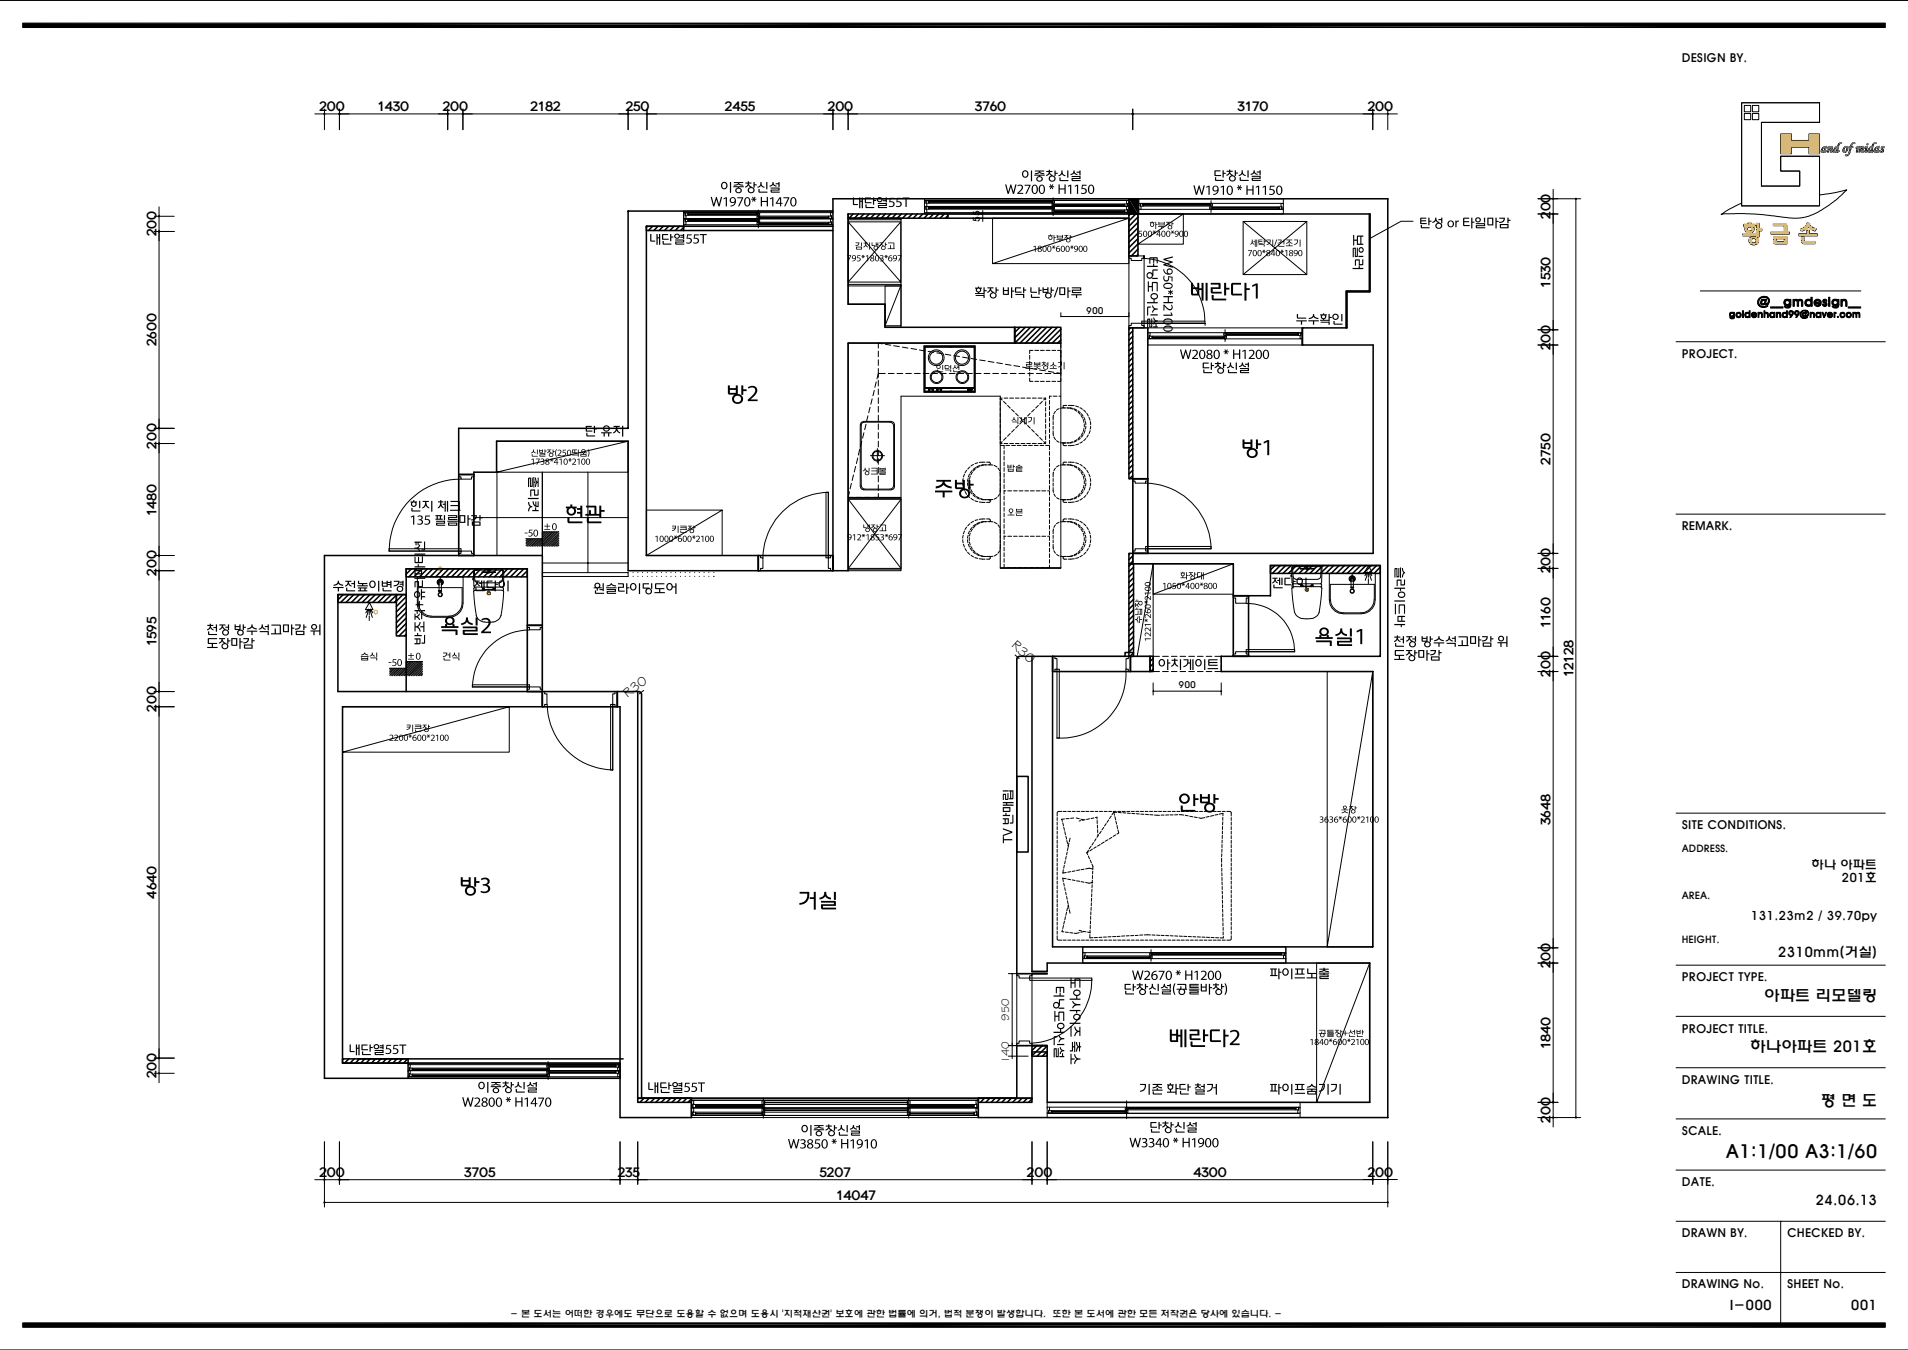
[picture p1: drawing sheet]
<svg xmlns="http://www.w3.org/2000/svg" width="420mm" height="297mm" viewBox="0 0 420 297" stroke-linecap="round" stroke-linejoin="round" font-family="sans-serif">
<defs><g id="words">
<text font-size="4.1" x="379.9" y="254.8">A1:1/00 A3:1/60</text>
<g font-size="3.4">
<text x="388.2" y="220.1">아파트 리모델링</text>
<text x="385.2" y="231.5">하나아파트 201호</text>
<text x="400.7" y="243.2">평 면 도</text>
</g>
<g font-size="3">
<text x="222.5" y="142.2" transform="rotate(42 222.5 142.2)">R30</text>
<text x="138.1" y="153.7" transform="rotate(-38 138.1 153.7)">R30</text>
<text x="391.3" y="210.5">2310mm(거실)</text>
<text x="399.6" y="265.1">24.06.13</text>
<text x="380.7" y="288.2">I-000</text>
<text x="407.4" y="288.2">001</text>
</g>
<g font-size="2.8">
<text x="70.3" y="24.5">200</text>
<text x="83.1" y="24.5">1430</text>
<text x="97.5" y="24.5">200</text>
<text x="116.8" y="24.5">2182</text>
<text x="137.8" y="24.5">250</text>
<text x="159.6" y="24.5">2455</text>
<text x="182.2" y="24.5">200</text>
<text x="214.6" y="24.5">3760</text>
<text x="272.4" y="24.5">3170</text>
<text x="301.1" y="24.5">200</text>
<text x="34.5" y="52" transform="rotate(-90 34.5 52)">200</text>
<text x="341.3" y="48.2" transform="rotate(-90 341.3 48.2)">200</text>
<text x="341.3" y="63.3" transform="rotate(-90 341.3 63.3)">1530</text>
<text x="34.5" y="76.2" transform="rotate(-90 34.5 76.2)">2600</text>
<text x="341.3" y="77" transform="rotate(-90 341.3 77)">200</text>
<text x="34.5" y="98.7" transform="rotate(-90 34.5 98.7)">200</text>
<text x="341.3" y="102.2" transform="rotate(-90 341.3 102.2)">2750</text>
<text x="34.5" y="113.5" transform="rotate(-90 34.5 113.5)">1480</text>
<text x="34.5" y="126.7" transform="rotate(-90 34.5 126.7)">200</text>
<text x="341.3" y="126.2" transform="rotate(-90 341.3 126.2)">200</text>
<text x="34.5" y="142.2" transform="rotate(-90 34.5 142.2)">1595</text>
<text x="341.3" y="138.2" transform="rotate(-90 341.3 138.2)">1160</text>
<text x="341.3" y="148.8" transform="rotate(-90 341.3 148.8)">200</text>
<text x="346.3" y="149" transform="rotate(-90 346.3 149)">12128</text>
<text x="34.5" y="156.6" transform="rotate(-90 34.5 156.6)">200</text>
<text x="341.3" y="181.5" transform="rotate(-90 341.3 181.5)">3648</text>
<text x="34.5" y="197.7" transform="rotate(-90 34.5 197.7)">4640</text>
<text x="341.3" y="213" transform="rotate(-90 341.3 213)">200</text>
<text x="341.3" y="230.8" transform="rotate(-90 341.3 230.8)">1840</text>
<text x="34.5" y="237.2" transform="rotate(-90 34.5 237.2)">200</text>
<text x="341.3" y="247" transform="rotate(-90 341.3 247)">200</text>
<text x="70.3" y="259">200</text>
<text x="102.2" y="259">3705</text>
<text x="136" y="259">235</text>
<text x="180.4" y="259">5207</text>
<text x="184" y="263.9">14047</text>
<text x="226.1" y="259">200</text>
<text x="262.7" y="259">4300</text>
<text x="301.1" y="259">200</text>
</g>
<g font-size="2.7">
<text x="398.7" y="191.2">하나 아파트</text>
<text x="405.3" y="194">201호</text>
<text x="385.4" y="202.5">131.23m2 / 39.70py</text>
</g>
<g font-size="2.6">
<text x="370.2" y="13.7">DESIGN BY.</text>
<text x="370.2" y="78.7">PROJECT.</text>
<text x="370.2" y="116.6">REMARK.</text>
<text x="370.2" y="182.5">SITE CONDITIONS.</text>
<text x="370.2" y="215.9">PROJECT TYPE.</text>
<text x="370.2" y="227.2">PROJECT TITLE.</text>
<text x="370.2" y="238.4">DRAWING TITLE.</text>
<text x="370.2" y="249.7">SCALE.</text>
<text x="370.2" y="260.9">DATE.</text>
<text x="370.2" y="272.2">DRAWN BY.</text>
<text x="393.4" y="272.2">CHECKED BY.</text>
<text x="370.2" y="283.5">DRAWING No.</text>
<text x="393.4" y="283.5">SHEET No.</text>
</g>
<g font-size="2.5">
<text x="222.1" y="224.6" transform="rotate(-90 222.1 224.6)">950</text>
<text x="222.1" y="234" transform="rotate(-90 222.1 234)">140</text>
</g>
<g font-size="2.2">
<text x="370.2" y="187.4">ADDRESS.</text>
<text x="370.2" y="197.7">AREA.</text>
<text x="370.2" y="207.4">HEIGHT.</text>
</g>
<g font-size="2">
<text x="215.7" y="48.8" transform="rotate(-90 215.7 48.8)">55</text>
<text x="239.1" y="69">900</text>
<text x="259.4" y="151.4">900</text>
<text x="112.3" y="289.8">- 본 도서는 어떠한 경우에도 무단으로 도용할 수 없으며 도용시 '지적재산권' 보호에 관한 법률에 의거, 법적 분쟁이 발생합니다. 또한 본 도서에 관한 모든 저작권은 당사에 있습니다. -</text>
</g>
</g></defs>
<g fill="#000">
<path d="M156.4 43.3h.3l.4 1.7 .5-1.7h.2l.5 1.7 .4-1.7h.3l-.6 2.1h-.3l-.4-1.5-.5 1.5h-.2zM159.3 43.6l.7-.2v2h-.2v-1.8l-.5 .3zM160.8 43.6a.77 .77 0 0 1 1 0 .77 .77 0 0 1 .2 1 1.13 1.13 0 0 1-1.2 .8v-.2a.87 .87 0 0 0 .9-.7 .65 .65 0 0 1-.9 0 .65 .65 0 0 1 0-.9zM160.8 44a.45 .45 0 0 0 .9 0 .45 .45 0 0 0-.9 0zM162.3 43.4h1.3l-.9 2h-.2l.8-1.8h-1zM164.1 43.5a.8 .8 0 0 1 .9 .1 .8 .8 0 0 1 .2 1 .73 .73 0 0 1-.9 .8 .73 .73 0 0 1-.5-1zM164.3 43.6l-.2 .8a.5 .5 0 0 0 0 .6 .5 .5 0 0 0 .7 .1l.1-.7a.53 .53 0 0 0 0-.6 .53 .53 0 0 0-.6-.2zM165.5 43.4l.2-.1 .2 .4 .2-.4 .2 .1-.2 .3h.4v.2h-.4l.2 .4-.2 .1-.2-.4-.2 .4-.2-.1 .3-.4h-.4v-.2h.4zM167.5 43.3h.2v.9h1.1v-.9h.2v2.1h-.2v-1h-1.1v1h-.2zM169.5 43.6l.7-.2v2h-.2v-1.8l-.5 .3zM171.6 43.4h.4v1.2h.3v.2h-.3v.6h-.3v-.6h-.9zM171.7 43.6l-.6 1h.6zM172.4 43.4h1.3l-.8 2h-.3l.9-1.8h-1.1zM174.2 43.5a.8 .8 0 0 1 1 .1 .8 .8 0 0 1 .1 1 .73 .73 0 0 1-.8 .8 .73 .73 0 0 1-.6-1zM174.4 43.6l-.2 .8a.5 .5 0 0 0 .1 .6 .5 .5 0 0 0 .6 .1l.2-.7a.53 .53 0 0 0-.1-.6 .53 .53 0 0 0-.6-.2z"/>
<path d="M221.2 40.6h.3l.4 1.6 .5-1.6h.2l.5 1.6 .4-1.6h.3l-.6 2.1h-.2l-.5-1.6-.4 1.6h-.3zM223.9 40.8a.75 .75 0 0 1 1.2 .1 .75 .75 0 0 1-.4 1.1l-.4 .4h.9v.3h-1.3v-.2l.4-.4a.88 .88 0 0 0 .4-1.2l-.7 .1zM225.5 40.6h1.3l-.8 2.1h-.3l.9-1.8h-1.1zM227.3 40.8a.8 .8 0 0 1 1 .1 .8 .8 0 0 1 .2 1 .73 .73 0 0 1-.9 .8 .73 .73 0 0 1-.5-1.1zM227.6 40.9l-.3 .7a.5 .5 0 0 0 .1 .7 .5 .5 0 0 0 .6 0l.2-.7a.53 .53 0 0 0-.1-.5 .53 .53 0 0 0-.5-.2zM228.9 40.8a.8 .8 0 0 1 1 .1 .8 .8 0 0 1 .1 1 .73 .73 0 0 1-.8 .8 .73 .73 0 0 1-.6-1.1zM229.1 40.9l-.2 .7a.5 .5 0 0 0 .1 .7 .5 .5 0 0 0 .6 0l.2-.7a.53 .53 0 0 0-.1-.5 .53 .53 0 0 0-.6-.2zM231.1 40.6l.2-.1 .2 .4 .2-.4 .2 .1-.3 .4h.4v.2h-.4l.2 .3-.1 .1-.2-.3-.2 .3-.2-.1 .2-.3h-.4v-.2h.4zM233 40.6h.3v.9h1v-.9h.3v2.1h-.3v-1h-1v1h-.3zM235 40.9l.8-.3v2.1h-.3v-1.8l-.4 .2zM236.6 40.9l.7-.3v2.1h-.2v-1.8l-.5 .2zM238.2 40.6h1v.3h-.8l-.1 .5a.7 .7 0 0 1 .9 .7 .7 .7 0 0 1-1 .6l-.3-.1 .1-.2a.49 .49 0 0 0 .8-.1 .49 .49 0 0 0-.4-.7l-.4 .1zM239.8 40.8a.8 .8 0 0 1 .9 .1 .8 .8 0 0 1 .2 1 .73 .73 0 0 1-.9 .8 .73 .73 0 0 1-.5-1.1zM240 40.9l-.3 .7a.5 .5 0 0 0 .1 .7 .5 .5 0 0 0 .6 0l.2-.7a.53 .53 0 0 0-.1-.5 .53 .53 0 0 0-.5-.2z"/>
<path d="M259.7 76.9h.3l.4 1.6 .5-1.6h.2l.5 1.6 .4-1.6h.3l-.6 2.1h-.3l-.4-1.5-.5 1.5h-.2zM262.4 77.1a.75 .75 0 0 1 1.2 .1 .75 .75 0 0 1-.4 1.2l-.4 .4h.9v.2h-1.3v-.2l.4-.4a.88 .88 0 0 0 .4-1.2l-.7 .1zM264.2 77.1a.8 .8 0 0 1 1 .1 .8 .8 0 0 1 .1 1 .73 .73 0 0 1-.8 .8 .73 .73 0 0 1-.6-1zM264.4 77.2l-.2 .8a.5 .5 0 0 0 .1 .6 .5 .5 0 0 0 .6 .1l.2-.7a.53 .53 0 0 0-.1-.6 .53 .53 0 0 0-.6-.2zM265.7 77.1a.56 .56 0 0 1 .9-.1 .56 .56 0 0 1-.1 .9 .64 .64 0 0 1 .2 1 .64 .64 0 0 1-1-.1l-.1-.5 .3-.4-.3-.3zM265.9 78.2a.38 .38 0 0 0 .1 .6 .38 .38 0 0 0 .6-.4 .38 .38 0 0 0-.6-.3zM265.9 77.5a.35 .35 0 0 0 .7 0 .35 .35 0 0 0-.7 0zM267.4 77.1a.8 .8 0 0 1 1 .1 .8 .8 0 0 1 .1 1 .73 .73 0 0 1-.8 .8 .73 .73 0 0 1-.6-1zM267.6 77.2l-.2 .8a.5 .5 0 0 0 .1 .6 .5 .5 0 0 0 .6 .1l.1-.7a.53 .53 0 0 0 0-.6 .53 .53 0 0 0-.6-.2zM269.5 77l.2-.2 .2 .4 .2-.4 .2 .2-.2 .3h.4v.2h-.5l.3 .3-.2 .2-.2-.4-.2 .4-.2-.1 .2-.4h-.4v-.2h.4zM271.4 76.9h.3v.9h1v-.9h.3v2.1h-.3v-1h-1v1h-.3zM273.4 77.2l.8-.2v2h-.3v-1.8l-.4 .2zM274.9 77.1a.75 .75 0 0 1 1.2 .1 .75 .75 0 0 1-.4 1.2l-.5 .4h1v.2h-1.3v-.2l.4-.4a.88 .88 0 0 0 .4-1.2l-.7 .1zM276.7 77.1a.8 .8 0 0 1 .9 .1 .8 .8 0 0 1 .2 1 .73 .73 0 0 1-.9 .8 .73 .73 0 0 1-.5-1zM276.9 77.2l-.2 .8a.5 .5 0 0 0 0 .6 .5 .5 0 0 0 .7 .1l.1-.7a.53 .53 0 0 0 0-.6 .53 .53 0 0 0-.6-.2zM278.2 77.1a.8 .8 0 0 1 1 .1 .8 .8 0 0 1 .1 1 .73 .73 0 0 1-.8 .8 .73 .73 0 0 1-.5-1zM278.5 77.2l-.3 .8a.5 .5 0 0 0 .1 .6 .5 .5 0 0 0 .6 .1l.2-.7a.53 .53 0 0 0-.1-.6 .53 .53 0 0 0-.5-.2z"/>
<path d="M249.2 213.5h.3l.4 1.6 .5-1.6h.1l.5 1.6 .4-1.6h.3l-.5 2.1h-.3l-.5-1.5-.4 1.5h-.3zM251.9 213.7a.75 .75 0 0 1 1.2 .2 .75 .75 0 0 1-.4 1.1l-.5 .4h1v.2h-1.3v-.2l.4-.4a.88 .88 0 0 0 .4-1.2l-.7 .1zM253.7 213.9l.7-.3 .2-.1v.3a.83 .83 0 0 0-.9 .7 .68 .68 0 0 1 1 .2 .68 .68 0 0 1-.4 1 .68 .68 0 0 1-.8-.6l-.1-.7zM253.7 215a.45 .45 0 0 0 .9 0 .45 .45 0 0 0-.9 0zM255 213.6h1.3l-.8 2h-.3l.9-1.8h-1.1zM256.9 213.7a.8 .8 0 0 1 .9 .1 .8 .8 0 0 1 .2 1 .73 .73 0 0 1-.9 .8 .73 .73 0 0 1-.5-1zM257.1 213.8l-.3 .8a.5 .5 0 0 0 .1 .6 .5 .5 0 0 0 .6 .1l.2-.7a.53 .53 0 0 0-.1-.6 .53 .53 0 0 0-.5-.2zM259 213.6l.2-.1 .1 .3 .2-.4 .2 .2-.2 .3h.4v.2h-.4l.2 .4-.2 .1-.2-.4-.1 .4-.2-.1 .2-.4h-.4v-.2h.4zM260.9 213.5h.3v.9h1v-.9h.3v2.1h-.3v-1h-1v1h-.3zM262.9 213.8l.8-.2v2h-.3v-1.8l-.4 .2zM264.3 213.7a.75 .75 0 0 1 1.2 .2 .75 .75 0 0 1-.4 1.1l-.4 .4h.9v.2h-1.3v-.2l.4-.4a.88 .88 0 0 0 .4-1.2l-.7 .1zM266.1 213.7a.8 .8 0 0 1 1 .1 .8 .8 0 0 1 .1 1 .73 .73 0 0 1-.8 .8 .73 .73 0 0 1-.6-1zM266.4 213.8l-.3 .8a.5 .5 0 0 0 .1 .6 .5 .5 0 0 0 .6 .1l.2-.7a.53 .53 0 0 0-.1-.6 .53 .53 0 0 0-.5-.2zM267.7 213.7a.8 .8 0 0 1 1 .1 .8 .8 0 0 1 .1 1 .73 .73 0 0 1-.8 .8 .73 .73 0 0 1-.6-1zM267.9 213.8l-.2 .8a.5 .5 0 0 0 .1 .6 .5 .5 0 0 0 .6 .1l.1-.7a.53 .53 0 0 0 0-.6 .53 .53 0 0 0-.6-.2z"/>
<path d="M101.7 241.4h.3l.4 1.6 .5-1.6h.2l.5 1.6 .4-1.6h.3l-.6 2.1h-.2l-.5-1.5-.5 1.5h-.2zM104.4 241.6a.75 .75 0 0 1 1.2 .2 .75 .75 0 0 1-.4 1.1l-.4 .4h.9v.2h-1.3v-.2l.4-.4a.88 .88 0 0 0 .4-1.2l-.7 .1zM106.2 241.7a.56 .56 0 0 1 .8-.2 .56 .56 0 0 1-.1 .9 .64 .64 0 0 1 .2 1 .64 .64 0 0 1-1-.1l-.1-.5 .4-.4-.3-.3zM106.4 242.7a.38 .38 0 0 0 .1 .6 .38 .38 0 0 0 .5-.3 .38 .38 0 0 0-.5-.4zM106.3 242a.35 .35 0 0 0 .7 0 .35 .35 0 0 0-.7 0zM107.8 241.6a.8 .8 0 0 1 1 .1 .8 .8 0 0 1 .1 1 .73 .73 0 0 1-.8 .8 .73 .73 0 0 1-.6-1zM108 241.7l-.2 .8a.5 .5 0 0 0 .1 .6 .5 .5 0 0 0 .6 .1l.2-.7a.53 .53 0 0 0-.1-.6 .53 .53 0 0 0-.6-.2zM109.4 241.6a.8 .8 0 0 1 1 .1 .8 .8 0 0 1 .1 1 .73 .73 0 0 1-.8 .8 .73 .73 0 0 1-.6-1zM109.6 241.7l-.2 .8a.5 .5 0 0 0 .1 .6 .5 .5 0 0 0 .6 .1l.1-.7a.53 .53 0 0 0 0-.6 .53 .53 0 0 0-.6-.2zM111.5 241.5l.2-.1 .2 .3 .2-.4 .2 .2-.2 .3h.4v.2h-.4l.2 .4-.2 .1-.2-.4-.2 .4-.2-.1 .2-.4h-.4v-.2h.4zM113.4 241.4h.3v.9h1v-.9h.3v2.1h-.3v-1h-1v1h-.3zM115.5 241.7l.7-.2v2h-.2v-1.8l-.5 .2zM117.6 241.5h.4v1.2h.3v.2h-.3v.6h-.3v-.6h-.9zM117.7 241.7l-.6 1h.6zM118.5 241.5h1.3l-.9 2h-.3l.9-1.8h-1zM120.2 241.6a.8 .8 0 0 1 1 .1 .8 .8 0 0 1 .2 1 .73 .73 0 0 1-.9 .8 .73 .73 0 0 1-.5-1zM120.5 241.7l-.3 .8a.5 .5 0 0 0 .1 .6 .5 .5 0 0 0 .6 .1l.2-.7a.53 .53 0 0 0-.1-.6 .53 .53 0 0 0-.5-.2z"/>
<path d="M173.5 250.6h.2l.4 1.6 .5-1.6h.2l.5 1.6 .4-1.6h.3l-.6 2.1h-.2l-.5-1.5-.4 1.5h-.3zM176.2 250.8l.6-.2a.49 .49 0 0 1 .5 .5 .49 .49 0 0 1-.3 .5 .62 .62 0 0 1 .3 .9 .62 .62 0 0 1-.9 .2l-.3-.1 .1-.2h.1a.47 .47 0 0 0 .7 .1 .47 .47 0 0 0 0-.7 .47 .47 0 0 0-.6-.1v-.2a.4 .4 0 0 0 .6-.1 .4 .4 0 0 0-.1-.5 .4 .4 0 0 0-.6 0l-.1 .1zM177.8 250.8a.56 .56 0 0 1 .9-.1 .56 .56 0 0 1-.1 .9 .64 .64 0 0 1 .2 1 .64 .64 0 0 1-1-.1l-.1-.5 .4-.4-.4-.3zM178 251.9a.38 .38 0 0 0 .2 .6 .38 .38 0 0 0 .5-.4 .38 .38 0 0 0-.5-.3zM178 251.2a.35 .35 0 0 0 .7 0 .35 .35 0 0 0-.7 0zM179.5 250.7h1v.2h-.8l-.1 .5a.7 .7 0 0 1 1 .7 .7 .7 0 0 1-1.1 .6l-.2-.1v-.2a.49 .49 0 0 0 .9-.1 .49 .49 0 0 0-.5-.7l-.3 .1zM181.1 250.8a.8 .8 0 0 1 1 .1 .8 .8 0 0 1 .1 1 .73 .73 0 0 1-.8 .8 .73 .73 0 0 1-.6-1zM181.3 250.9l-.2 .8a.5 .5 0 0 0 .1 .6 .5 .5 0 0 0 .6 .1l.1-.7a.53 .53 0 0 0 0-.6 .53 .53 0 0 0-.6-.2zM183.2 250.6l.2-.1 .2 .4 .2-.4 .2 .1-.2 .4h.4v.2h-.4l.2 .3-.2 .2-.2-.4-.2 .4-.2-.2 .3-.3h-.4v-.2h.4zM185.2 250.6h.2v.9h1.1v-.9h.2v2.1h-.2v-1h-1.1v1h-.2zM187.2 250.9l.8-.2v2h-.3v-1.8l-.5 .2zM188.8 250.8a.77 .77 0 0 1 1 0 .77 .77 0 0 1 .1 1 1.13 1.13 0 0 1-1.2 .9v-.2a.87 .87 0 0 0 1-.7 .65 .65 0 0 1-1 0 .65 .65 0 0 1 .1-1zM188.8 251.3a.45 .45 0 0 0 .9 0 .45 .45 0 0 0-.9 0zM190.3 250.9l.8-.2v2h-.3v-1.8l-.5 .2zM191.9 250.8a.8 .8 0 0 1 1 .1 .8 .8 0 0 1 .1 1 .73 .73 0 0 1-.8 .8 .73 .73 0 0 1-.5-1zM192.2 250.9l-.3 .8a.5 .5 0 0 0 .1 .6 .5 .5 0 0 0 .6 .1l.2-.7a.53 .53 0 0 0-.1-.6 .53 .53 0 0 0-.5-.2z"/>
<path d="M248.6 250.3h.3l.4 1.7 .5-1.7h.2l.5 1.7 .4-1.7h.3l-.6 2.1h-.3l-.4-1.5-.5 1.5h-.2zM251.3 250.5l.7-.1a.49 .49 0 0 1 .5 .4 .49 .49 0 0 1-.3 .5 .62 .62 0 0 1 .2 .9 .62 .62 0 0 1-.9 .2l-.2-.1v-.2l.2 .1a.47 .47 0 0 0 .6 0 .47 .47 0 0 0 .1-.6 .47 .47 0 0 0-.6-.2v-.2a.4 .4 0 0 0 .5 0 .4 .4 0 0 0 0-.6 .4 .4 0 0 0-.6 .1h-.1zM252.9 250.5l.7-.1a.49 .49 0 0 1 .4 .4 .49 .49 0 0 1-.3 .5 .62 .62 0 0 1 .3 .9 .62 .62 0 0 1-.9 .2l-.3-.1 .1-.2 .1 .1a.47 .47 0 0 0 .7 0 .47 .47 0 0 0 .1-.6 .47 .47 0 0 0-.7-.2v-.2a.4 .4 0 0 0 .6 0 .4 .4 0 0 0-.1-.6 .4 .4 0 0 0-.5 .1h-.1zM255.2 250.4h.3v1.3h.3v.2h-.3v.5h-.2v-.5h-1zM255.3 250.7l-.7 1h.7zM256.2 250.6a.8 .8 0 0 1 1 .1 .8 .8 0 0 1 .1 .9 .73 .73 0 0 1-.8 .8 .73 .73 0 0 1-.6-1zM256.4 250.7l-.2 .7a.5 .5 0 0 0 .1 .6 .5 .5 0 0 0 .6 .1l.2-.7a.53 .53 0 0 0-.1-.6 .53 .53 0 0 0-.6-.1zM258.4 250.4l.2-.1 .2 .4 .2-.4 .2 .1-.3 .4 .4-.1v.3l-.4-.1 .3 .4-.2 .1-.2-.4-.2 .4-.2-.1 .2-.4-.4 .1v-.3l.4 .1zM260.3 250.3h.3v.9h1v-.9h.3v2.1h-.3v-.9h-1v.9h-.3zM262.4 250.7l.7-.3v2h-.2v-1.7l-.5 .2zM263.9 250.6a.77 .77 0 0 1 1 0 .77 .77 0 0 1 .1 1 1.13 1.13 0 0 1-1.1 .8v-.2a.87 .87 0 0 0 .9-.7 .65 .65 0 0 1-.9 0 .65 .65 0 0 1 0-.9zM263.9 251a.45 .45 0 0 0 .9 0 .45 .45 0 0 0-.9 0zM265.5 250.6a.8 .8 0 0 1 1 .1 .8 .8 0 0 1 .1 .9 .73 .73 0 0 1-.8 .8 .73 .73 0 0 1-.6-1zM265.7 250.7l-.2 .7a.5 .5 0 0 0 .1 .6 .5 .5 0 0 0 .6 .1l.2-.7a.53 .53 0 0 0-.1-.6 .53 .53 0 0 0-.6-.1zM267.1 250.6a.8 .8 0 0 1 1 .1 .8 .8 0 0 1 .1 .9 .73 .73 0 0 1-.8 .8 .73 .73 0 0 1-.6-1zM267.3 250.7l-.2 .7a.5 .5 0 0 0 .1 .6 .5 .5 0 0 0 .6 .1l.2-.7a.53 .53 0 0 0-.1-.6 .53 .53 0 0 0-.6-.1z"/>
</g>
<path d="M5 5.1l410 1h-410zM5 5.1h410v1zM5 291l410 1h-410zM5 291h410v1z" fill="#000"/>
<path d="M0 .1h419.9M0 297h419.9" fill="none" stroke="#000" stroke-width=".25"/>
<g fill="none" stroke="#000" stroke-width=".22">
<path d="M5 5.1h410v1h-410zM383.8 49.4h1v-.4h.6v.4h1v.5h-.5a.95 .95 0 0 1-.5 1.5h.7a.42 .42 0 0 0 .5-.1 .42 .42 0 0 0 0-.5v-1.7h.2a.36 .36 0 0 1 .4 .1 .36 .36 0 0 1 0 .5v.6h.4a.24 .24 0 0 1 .2 .3 .24 .24 0 0 1-.2 .2h-.4v1.3h-.6v-.3l-2.5 .1a.28 .28 0 0 1-.5-.2 .28 .28 0 0 1 .4-.3h.8v-.1a.89 .89 0 0 1-.5-1.4h-.5zM400.5 42.9l3.5-.5 2.5-.7-2.7 2.5a14.6 14.6 0 0 1-7.8 3.8l-2.4-.1-3.2-.4a70.1 70.1 0 0 0-10.9-.5l-.6 .2 1.7-1.1 2.8-1.4M368.9 75.2h46.1M374.3 64h35.3M368.9 113.1h46.1M368.9 178.9h46.1M368.9 212.3h46.1M368.9 223.6h46.1M368.9 234.9h46.1M368.9 246.2h46.1M368.9 257.4h46.1"/>
<path d="M368.9 268.7h46.1M368.9 280h46.1M392 268.7v22.3M5 291h410v1h-410z"/>
<circle cx="385.1" cy="50.4" r=".47"/>
<circle cx="386" cy="52.9" r="1.02"/>
<circle cx="386" cy="52.9" r=".52"/>
</g>
<g fill="#000" stroke="#000" stroke-width=".22">
<path d="M380.8 69.6l.8 .1-.4 .1z" fill-rule="evenodd"/>
<path d="M380.7 69l.6-.1a.34 .34 0 0 0-.4 .4 .34 .34 0 0 0 .4 .3h.5v.3l-.5 .1 .3-.1v-.3h-.8z" fill-rule="evenodd"/>
<path d="M380.7 69.9l1 .1-.6 .1z" fill-rule="evenodd"/>
<path d="M380.9 68.8l.4-.1 .3 .1z" fill-rule="evenodd"/>
<path d="M380.8 68.8l1-.1v.9h-.5h.1a.33 .33 0 0 0 .2-.4 .33 .33 0 0 0-.3-.3z" fill-rule="evenodd"/>
<path d="M382.2 69l.5-.1-.3 .3a.33 .33 0 0 0 .3 .5l-.5-.1z" fill-rule="evenodd"/>
<path d="M382.4 68.8l.6-.1 .3 .7-.4 .5-.6-.2 .6-.1a.38 .38 0 0 0 .1-.4 .38 .38 0 0 0-.3-.3h-.5z" fill-rule="evenodd"/>
<path d="M383.5 68.4h.3v1.5h-.3z" fill-rule="evenodd"/>
<path d="M384.1 69l.5-.1a.38 .38 0 0 0-.3 .4 .38 .38 0 0 0 .3 .4h-.4z" fill-rule="evenodd"/>
<path d="M384.2 69.7h.8l-.2 .2z" fill-rule="evenodd"/>
<path d="M384.3 68.8l.1-.1 .6 .1z" fill-rule="evenodd"/>
<path d="M384.2 68.9l.8-.1v-.4h.2v1.5l-1-.2 .7-.2a.38 .38 0 0 0-.3-.6z" fill-rule="evenodd"/>
<path d="M385.6 68.9h.5l-.6 .3z" fill-rule="evenodd"/>
<path d="M385.7 68.8l.6-.1 .3 .2 .1 .5h-1l.2 .2 .6 .2-.3 .1-.5-.1-.2-.6h1l-.3-.3z" fill-rule="evenodd"/>
<path d="M386.1 69.7l.6-.2-.1 .2z" fill-rule="evenodd"/>
<path d="M387 68.7l.9 .2-.7 .1v.9h-.2z" fill-rule="evenodd"/>
<path d="M387.2 68.8l.1-.1 .5 .1z" fill-rule="evenodd"/>
<path d="M387.8 66h.4a.47 .47 0 0 0-.3 .4 .47 .47 0 0 0 .1 .5h1.2h-.8a.53 .53 0 0 1-.8 0 .53 .53 0 0 1 0-.8z" fill-rule="evenodd"/>
<path d="M387.5 68.9h.4v1h-.2v-.8z" fill-rule="evenodd"/>
<path d="M387.8 66l.6-.2 .2 .2z" fill-rule="evenodd"/>
<path d="M387.2 65.7l.4-.4 .6-.1 .9 .2-1.3 .1-.6 .6-.1 .6 .2 .4 .5 .3h.4h-.8l-.4-.4-.1-.7z" fill-rule="evenodd"/>
<path d="M388.3 68.4h.2v.4l.7 .1-.7 .1v.9h-.2z" fill-rule="evenodd"/>
<path d="M388.5 68.8l.4-.1 .2 .1z" fill-rule="evenodd"/>
<path d="M387.8 66l1.1-.1-.3 .8 .2 .1h-.6l.2-.2 .1-.4-.2-.2z" fill-rule="evenodd"/>
<path d="M387.4 67.4h1.1l.5-.2 .2 .2-.7 .2z" fill-rule="evenodd"/>
<path d="M388.3 65.4h.8l.2 .2 .2 .7-.3 .6h-1.2l.8-.1 .5-.4-.3-.7z" fill-rule="evenodd"/>
<path d="M388.7 68.9h.5l.1 1h-.3v-.9z" fill-rule="evenodd"/>
<path d="M388.4 66.9h.8a.53 .53 0 0 1-.8 0z" fill-rule="evenodd"/>
<path d="M389.6 69l.5-.1-.3 .1-.1 .3 .1 .3 .3 .1-.5-.1z" fill-rule="evenodd"/>
<path d="M389.7 69.7h.8l-.3 .2z" fill-rule="evenodd"/>
<path d="M389.7 68.8l.2-.1 .6 .1z" fill-rule="evenodd"/>
<path d="M389.7 68.8l1-.1v1.2l-1-.2 .6-.1 .2-.2-.2-.4-.7-.1z" fill-rule="evenodd"/>
<path d="M389.7 67.5h1.4v.3h-1.4z" fill-rule="evenodd"/>
<path d="M391 68.7l.9 .2-.6 .1-.1 .9h-.2z" fill-rule="evenodd"/>
<path d="M391.2 68.8l.5-.1 .2 .1z" fill-rule="evenodd"/>
<path d="M391.5 68.9l.5 .1v.9h-.2v-.9z" fill-rule="evenodd"/>
<path d="M392.3 69l.6-.1a.38 .38 0 0 0-.4 .4 .38 .38 0 0 0 .4 .4h-.5l-.1-.3z" fill-rule="evenodd"/>
<path d="M392.4 69.7h.8l-.2 .2z" fill-rule="evenodd"/>
<path d="M391.1 67.5h1.4v.3h-1.4z" fill-rule="evenodd"/>
<path d="M392.8 66.1h.6a.45 .45 0 0 0-.4 .5 .45 .45 0 0 0 .4 .4h.8l-.1 .5h-.7l.4-.1 .1-.3h-1l-.3-.4z" fill-rule="evenodd"/>
<path d="M392.9 67.1h1l-.4 .2z" fill-rule="evenodd"/>
<path d="M392.5 68.8l.1-.1 .6 .1z" fill-rule="evenodd"/>
<path d="M392.7 67.4l1.4 .1-.4 .3h-.4z" fill-rule="evenodd"/>
<path d="M392.9 66l.7-.2 .3 .2h-1z" fill-rule="evenodd"/>
<path d="M392.4 68.9l.8-.1v-.4h.2v1.5l-1-.2 .7-.2a.38 .38 0 0 0-.2-.6z" fill-rule="evenodd"/>
<path d="M392.8 66.1l1.4-.2v1.1h-.8h.2a.43 .43 0 0 0 .3-.5 .43 .43 0 0 0-.5-.4z" fill-rule="evenodd"/>
<path d="M393.9 68.5l.5-.2 .3 .2-.5 .1a.3 .3 0 0 0-.2 .3 .3 .3 0 0 0 .3 .3h-.5l-.1-.5z" fill-rule="evenodd"/>
<path d="M394.3 68.5h.4l.1 .5-.6 .9h-.2l.3-.5-.5-.2h.5a.32 .32 0 0 0 .2-.3 .32 .32 0 0 0-.2-.4z" fill-rule="evenodd"/>
<path d="M394.7 65.9l2 .2h-1.6l-.1 .3v1h-.3z" fill-rule="evenodd"/>
<path d="M395.3 66.1h.9l-.3 .2v1.1h-.3v-1z" fill-rule="evenodd"/>
<path d="M394.9 66a.52 .52 0 0 1 .8 0z" fill-rule="evenodd"/>
<path d="M395.1 68.5l.5-.2 .3 .2-.4 .1a.3 .3 0 0 0-.3 .3 .3 .3 0 0 0 .3 .3h-.4l-.1-.5z" fill-rule="evenodd"/>
<path d="M395.5 68.5h.4l.2 .4-.6 1h-.2l.3-.5-.5-.2h.4a.3 .3 0 0 0 .3-.2 .3 .3 0 0 0 0-.3z" fill-rule="evenodd"/>
<path d="M395.9 66l.4-.2 .4 .3h-.9z" fill-rule="evenodd"/>
<path d="M395.3 66.1h1.4l.1 1.3h-.3l-.1-1.2z" fill-rule="evenodd"/>
<path d="M396.8 68.9l.4-.1-.2 .2v.5h.9l-.7 .1a.43 .43 0 0 1-.5-.2 .43 .43 0 0 1 .1-.5z" fill-rule="evenodd"/>
<path d="M396.9 68.8l.4-.1 .2 .1z" fill-rule="evenodd"/>
<path d="M396.5 68.5l.5-.3 .8 .2-.9 .1-.4 .3v.8l.2 .2 .5 .1h-.6l-.3-.4-.1-.5z" fill-rule="evenodd"/>
<path d="M397.5 66.1h.6a.51 .51 0 0 0-.5 .5 .51 .51 0 0 0 .5 .5h-.7l-.1-.5z" fill-rule="evenodd"/>
<path d="M397.5 67.2h1.1l-.6 .2z" fill-rule="evenodd"/>
<path d="M396.9 68.8l.8-.1-.1 .8h-.4l.2-.5z" fill-rule="evenodd"/>
<path d="M396.6 69.9l1.3-.1-.5 .3z" fill-rule="evenodd"/>
<path d="M397.3 68.4h.5l.3 .3v.4l-.2 .4h-.8h.6l.3-.4-.2-.5z" fill-rule="evenodd"/>
<path d="M397.3 69.5h.6l-.2 .1z" fill-rule="evenodd"/>
<path d="M397.6 66l.6-.2 .4 .2h-1.1z" fill-rule="evenodd"/>
<path d="M398.4 68.7l.9 .2-.6 .1v.9h-.3z" fill-rule="evenodd"/>
<path d="M397.5 66.1l1.1-.1v-.6h.3v2h-.3v-.2h-1.1l.6-.1a.51 .51 0 0 0 .5-.5 .51 .51 0 0 0-.5-.5z" fill-rule="evenodd"/>
<path d="M398.7 68.8l.4-.1 .2 .1z" fill-rule="evenodd"/>
<path d="M398.9 68.9l.5 .1v.9h-.2v-.7z" fill-rule="evenodd"/>
<path d="M399.4 66.2l.7-.1-.5 .4h-.3z" fill-rule="evenodd"/>
<path d="M399.8 69.7h.8l-.2 .2z" fill-rule="evenodd"/>
<path d="M399.8 68.9h.5l-.3 .2a.4 .4 0 0 0 .3 .6h-.5l-.1-.3z" fill-rule="evenodd"/>
<path d="M399.5 66.1l.4-.3 .7 .2 .3 .8h-1.3l.3 .3h.8l-.5 .3-.6-.1-.3-.4v-.4l1.3-.1-.3-.3z" fill-rule="evenodd"/>
<path d="M399.9 68.8l.2-.1 .5 .1z" fill-rule="evenodd"/>
<path d="M400.1 67.1l.8-.2-.2 .2z" fill-rule="evenodd"/>
<path d="M399.9 68.8l1-.1v1.2l-1.1-.2 .6-.1a.37 .37 0 0 0 .2-.4 .37 .37 0 0 0-.3-.3z" fill-rule="evenodd"/>
<path d="M401.3 66.1h.4l-.2 .2 .2 .2a.49 .49 0 0 1 .5 .6 .49 .49 0 0 1-.7 .3l-.3-.3h.5a.25 .25 0 0 0 .2-.3 .25 .25 0 0 0-.4-.1l-.3-.3z" fill-rule="evenodd"/>
<path d="M401.1 68.7h.2l.3 .8-.2 .4z" fill-rule="evenodd"/>
<path d="M401.2 66.9h.2l.3 .2h-.5z" fill-rule="evenodd"/>
<path d="M401.3 66a.44 .44 0 0 1 .5-.2 .44 .44 0 0 1 .3 .5z" fill-rule="evenodd"/>
<path d="M401.8 68.7h.3l-.5 1.2h-.2z" fill-rule="evenodd"/>
<path d="M402.3 68.9h.5l-.5 .3z" fill-rule="evenodd"/>
<path d="M402.5 65.9h.3v1.5h-.3z" fill-rule="evenodd"/>
<path d="M402.5 65.4h.3v.3h-.3z" fill-rule="evenodd"/>
<path d="M402.4 68.8l.6-.1 .3 .2 .1 .5h-.9l.2 .3h.6l-.2 .1-.4 .1-.4-.2v-.5h.8l-.2-.3h-.6z" fill-rule="evenodd"/>
<path d="M402.8 69.7l.6-.2-.1 .2z" fill-rule="evenodd"/>
<path d="M403.4 66.1h.6a.45 .45 0 0 0-.5 .5 .45 .45 0 0 0 .5 .4h.8l-.1 .5h-.7l.3-.1 .2-.3h-1.1l-.1-.1-.1-.7z" fill-rule="evenodd"/>
<path d="M403.4 67.1h1.1l-.5 .2z" fill-rule="evenodd"/>
<path d="M403.3 67.4l1.3 .1-.3 .3h-.5z" fill-rule="evenodd"/>
<path d="M403.7 68.7l.5 .2-.3 .2v.8h-.2z" fill-rule="evenodd"/>
<path d="M403.6 65.9l.6-.1 .3 .2h-1.1z" fill-rule="evenodd"/>
<path d="M403.9 68.7h.3v.2z" fill-rule="evenodd"/>
<path d="M404.5 69.6h.2v.3h-.2z" fill-rule="evenodd"/>
<path d="M403.4 66.1l1.4-.2v1.1h-.8a.45 .45 0 0 0 .5-.5 .45 .45 0 0 0-.5-.4z" fill-rule="evenodd"/>
<path d="M405 69l.6-.1a.38 .38 0 0 0-.4 .4 .38 .38 0 0 0 .4 .4l-.5-.1z" fill-rule="evenodd"/>
<path d="M405.2 65.9l1.2 .2-.8 .2-.1 1.1h-.3z" fill-rule="evenodd"/>
<path d="M405.2 68.8l.6-.1 .3 .4z" fill-rule="evenodd"/>
<path d="M405.5 66h.1a.57 .57 0 0 1 .8 0z" fill-rule="evenodd"/>
<path d="M405.1 69.7l1-.2-.4 .4z" fill-rule="evenodd"/>
<path d="M405.9 66.1l.6 .1 .1 1.2h-.3v-.9z" fill-rule="evenodd"/>
<path d="M406.5 68.9h.5l-.4 .2 .1 .5 .3 .1h-.5l-.1-.3z" fill-rule="evenodd"/>
<path d="M406.6 68.8l.6-.1 .3 .3v.4l-.2 .4-.5 .1-.3-.2 .6-.1a.38 .38 0 0 0 .2-.4 .38 .38 0 0 0-.3-.3h-.5z" fill-rule="evenodd"/>
<path d="M407.8 68.7l1.5 .2-1.2 .1-.1 .9h-.2z" fill-rule="evenodd"/>
<path d="M406.8 67.5h1.4v.3h-1.4z" fill-rule="evenodd"/>
<path d="M408.3 68.9h.6l-.2 .1v.9h-.2v-.7z" fill-rule="evenodd"/>
<path d="M408.1 68.7l.5 .1h-.6z" fill-rule="evenodd"/>
<path d="M408.7 68.8l.4-.1 .2 .2z" fill-rule="evenodd"/>
<path d="M408.3 68.9h1l.1 1h-.2l-.1-1z" fill-rule="evenodd"/>
<path d="M408.2 67.5h1.4v.3h-1.4z" fill-rule="evenodd"/>
</g>
<g fill="#ffcb04">
<path d="M384.8 49h.6z"/>
<path d="M384.9 49h.5z"/>
<path d="M384.8 49l.6 .1z"/>
<path d="M384.8 49.1h.6z"/>
<path d="M386.6 49.1l.6 .1z"/>
<path d="M386.6 49.2h.6z"/>
<path d="M384.8 49.1l.6 .1z"/>
<path d="M386.6 49.2l.6 .1z"/>
<path d="M386.6 49.3h.6z"/>
<path d="M384.8 49.2l.6 .1z"/>
<path d="M384.8 49.3h.6z"/>
<path d="M384.8 49.3l.6 .1z"/>
<path d="M384.8 49.4h.6z"/>
</g>
<path d="M383.8 49.4h2.6" fill="none" stroke="#ffcb04" stroke-width=".22"/>
<g fill="#ffcb04">
<path d="M386.6 49.3l.6 .1h-.6z"/>
<path d="M386.6 49.3h.6v.1z"/>
<path d="M386.6 49.4h.6z"/>
</g>
<path d="M383.8 49.4h2.6M383.8 49.5h2.6" fill="none" stroke="#ffcb04" stroke-width=".22"/>
<g fill="#ffcb04">
<path d="M386.6 49.4l.6 .2h-.6z"/>
<path d="M386.6 49.4h.6v.2z"/>
<path d="M386.6 49.6h.6z"/>
</g>
<path d="M383.8 49.6h2.6M383.8 49.7h2.6" fill="none" stroke="#ffcb04" stroke-width=".22"/>
<g fill="#ffcb04">
<path d="M386.6 49.6l.6 .2h-.6z"/>
<path d="M386.6 49.6h.6v.2z"/>
</g>
<path d="M383.8 49.8h2.6" fill="none" stroke="#ffcb04" stroke-width=".22"/>
<g fill="#ffcb04">
<path d="M384.3 49.9h1.6z"/>
<path d="M386.6 49.8l.6 .1z"/>
<path d="M384.3 49.9h1.7z"/>
<path d="M384.3 49.9l1.7 .1z"/>
<path d="M384.2 50h.7z"/>
<path d="M384.2 50h.9z"/>
<path d="M385.1 50h.9z"/>
<path d="M385.3 50h.7z"/>
<path d="M384.2 50l.6 .1z"/>
<path d="M385.4 50l.6 .1z"/>
<path d="M384.2 50.1h.6z"/>
<path d="M386.6 49.9l.6 .2h-.6z"/>
<path d="M386.6 49.9h.6v.2z"/>
<path d="M386.6 50.1l.6 .1z"/>
<path d="M385.4 50.1l.7 .1z"/>
<path d="M385.4 50.1h.6l.1 .1z"/>
<path d="M385.5 50.2h.6z"/>
<path d="M384.2 50.1l.4 .1h-.5z"/>
<path d="M384.2 50.1h.6l-.2 .1z"/>
<path d="M386.6 50.2h.6z"/>
<path d="M384.1 50.2h.5z"/>
<path d="M386.6 50.2l.6 .1z"/>
<path d="M386.6 50.3h.6z"/>
<path d="M386.6 50.3h1.2z"/>
<path d="M386.6 50.3l1.2 .1z"/>
<path d="M385.6 50.2l.5 .2h-.5z"/>
<path d="M385.6 50.2h.5v.2z"/>
<path d="M384.1 50.2l.5 .2h-.5z"/>
<path d="M384.1 50.2h.5v.2z"/>
<path d="M385.6 50.4h.5z"/>
<path d="M384.1 50.4h.5z"/>
<path d="M386.6 50.4l1.2 .1z"/>
<path d="M385.6 50.4l.5 .2h-.5z"/>
<path d="M385.6 50.4h.5v.2z"/>
<path d="M385.6 50.6h.5z"/>
<path d="M384.1 50.4l.5 .2h-.5z"/>
<path d="M384.1 50.4h.5v.2z"/>
<path d="M384.1 50.6h.6z"/>
<path d="M386.6 50.5l1.2 .2h-1.2z"/>
<path d="M386.6 50.5h1.2v.2z"/>
<path d="M386.6 50.7h1.2z"/>
<path d="M385.6 50.6l.4 .1h-.6z"/>
<path d="M385.6 50.6h.5l-.1 .1z"/>
<path d="M384.1 50.6l.7 .1z"/>
<path d="M385.4 50.8h.6z"/>
<path d="M385.4 50.7l.6 .1z"/>
<path d="M386.6 50.7l1.2 .1z"/>
<path d="M384.2 50.7l.7 .1z"/>
<path d="M386.6 50.8h1.2z"/>
<path d="M385.3 50.8h.7z"/>
<path d="M384.2 50.8h.7z"/>
<path d="M386.6 50.8h.6z"/>
<path d="M385.1 50.8h.9z"/>
<path d="M384.2 50.8h.9z"/>
<path d="M386.6 50.8l.6 .1z"/>
<path d="M386.6 50.9h.6z"/>
<path d="M384.2 50.8l1.8 .1z"/>
<path d="M384.2 50.8h1.8z"/>
<path d="M384.3 50.9h1.7z"/>
<path d="M386.6 50.9l.6 .1z"/>
<path d="M384.3 50.9l1.6 .1z"/>
<path d="M384.3 51l1.5 .1z"/>
<path d="M384.3 51h1.6z"/>
<path d="M386.6 51l.6 .1z"/>
<path d="M386.6 51.1h.6z"/>
<path d="M384.4 51.1h1.3z"/>
<path d="M384.4 51.1h1.4z"/>
<path d="M384.5 51.1h1.2z"/>
<path d="M386.6 51.1l.6 .1h-.6z"/>
<path d="M386.6 51.1h.6v.1z"/>
<path d="M384.6 51.1l.9 .1z"/>
<path d="M384.6 51.1h1.1z"/>
<path d="M384.7 51.2h.8z"/>
<path d="M384.7 51.2h.7z"/>
<path d="M384.8 51.2l.6 .1z"/>
<path d="M384.8 51.2h.6z"/>
<path d="M384.8 51.3h.6z"/>
<path d="M386.6 51.2l.6 .1z"/>
<path d="M386.6 51.3h.6z"/>
<path d="M386.5 51.4h.7z"/>
<path d="M386.6 51.3l.6 .1z"/>
<path d="M384.8 51.3l.6 .1z"/>
<path d="M386.2 51.4h1z"/>
<path d="M384.8 51.4h.6z"/>
<path d="M385.9 51.4h1.3z"/>
<path d="M385.8 51.4h1.4z"/>
</g>
<path d="M383.6 51.4h3.6M383.6 51.5h3.6M383.6 51.6h3.6M383.6 51.7h3.6M383.6 51.8h3.6" fill="none" stroke="#ffcb04" stroke-width=".22"/>
<path d="M386.6 51.8h.6z" fill="#ffcb04"/>
<path d="M383.6 51.8h3" fill="none" stroke="#ffcb04" stroke-width=".22"/>
<path d="M386.6 51.8l.6 .1z" fill="#ffcb04"/>
<path d="M383.6 51.8h3" fill="none" stroke="#ffcb04" stroke-width=".22"/>
<path d="M386.6 51.9h.6z" fill="#ffcb04"/>
<path d="M386.5 51.9h-2.9" fill="none" stroke="#ffcb04" stroke-width=".22"/>
<g fill="#ffcb04">
<path d="M386.6 51.9l.6 .1h-.6z"/>
<path d="M386.6 51.9h.6v.1z"/>
<path d="M385.8 52h.5z"/>
<path d="M386.6 52h.6z"/>
<path d="M386.6 52l.6 .1z"/>
<path d="M385.6 52.1h.9z"/>
<path d="M385.8 52l.7 .1z"/>
<path d="M386.6 52.1h.6z"/>
<path d="M385.4 52.2h1.3z"/>
<path d="M385.6 52.1l1.1 .1z"/>
<path d="M385.4 52.2l1.4 .1h-1.5z"/>
<path d="M385.4 52.2h1.3l.1 .1z"/>
<path d="M385.3 52.3l1.6 .1h-1.8z"/>
<path d="M385.3 52.3h1.5l.1 .1z"/>
<path d="M385.1 52.5h1.9z"/>
<path d="M385.1 52.4l1.9 .1z"/>
<path d="M385.1 52.5h.7z"/>
<path d="M385.1 52.5h.9z"/>
<path d="M386 52.5h1z"/>
<path d="M386.2 52.5l.8 .1z"/>
<path d="M385.1 52.5l.6 .1z"/>
<path d="M386.4 52.6h.7z"/>
<path d="M385 52.6h.7z"/>
<path d="M385.1 52.6h.6z"/>
<path d="M386.4 52.6l.7 .1z"/>
<path d="M385 52.6l.6 .1z"/>
<path d="M386.5 52.7h.6z"/>
<path d="M385 52.7h.5z"/>
<path d="M385 52.7h.6z"/>
<path d="M386.5 52.7l.6 .1z"/>
<path d="M385 52.7l.5 .1z"/>
<path d="M386.6 52.8l.5 .2h-.5z"/>
<path d="M386.6 52.8h.5v.2z"/>
<path d="M385 52.8l.5 .2h-.5z"/>
<path d="M385 52.8h.5v.2z"/>
<path d="M386.6 53h.5z"/>
<path d="M385 53h.5z"/>
<path d="M386.6 53l.5 .1z"/>
<path d="M385 53l.5 .1z"/>
<path d="M386.5 53.1h.6z"/>
<path d="M385 53.1h.5z"/>
<path d="M386.5 53.1l.6 .1z"/>
<path d="M385 53.1l.6 .1z"/>
<path d="M386.4 53.3h.6z"/>
<path d="M386.5 53.2h.6z"/>
<path d="M385 53.2l.7 .1z"/>
<path d="M385 53.3h.7z"/>
<path d="M386.2 53.4h.8z"/>
<path d="M385.1 53.3l.7 .1z"/>
<path d="M386 53.4h1z"/>
<path d="M385.1 53.4h.9z"/>
<path d="M385.1 53.4l1.8 .1z"/>
<path d="M385.1 53.4h1.9z"/>
<path d="M385.1 53.5h1.8z"/>
<path d="M385.1 53.5l1.7 .1h-1.5z"/>
<path d="M385.1 53.5h1.8l-.1 .1z"/>
<path d="M385.3 53.6l1.4 .1z"/>
<path d="M385.3 53.6h1.5z"/>
<path d="M385.4 53.7l1.1 .1z"/>
<path d="M385.4 53.7h1.3z"/>
<path d="M385.8 53.8h.4z"/>
<path d="M385.6 53.8h.6z"/>
<path d="M385.6 53.8h.9z"/>
</g>
<path d="M390.4 49.2h1.9a.76 .76 0 0 1 .9 .2 .76 .76 0 0 1 .1 .8v.8h.1a.33 .33 0 0 1 .5 .1 .33 .33 0 0 1 0 .4h-3.5a.31 .31 0 0 1-.5 0 .31 .31 0 0 1 .2-.5h2.7v-.8a.5 .5 0 0 0-.2-.5 .5 .5 0 0 0-.6 0h-1.1a.36 .36 0 0 1-.5 0 .36 .36 0 0 1 0-.5zM390.4 52h2.4a.38 .38 0 0 1 .5 0 .38 .38 0 0 1 0 .5v.7a.36 .36 0 0 1 0 .5 .36 .36 0 0 1-.5 0h-1.5a.71 .71 0 0 1-.8-.2 .71 .71 0 0 1-.1-.8zM390.9 52.5h1.9v.7h-1.3a.42 .42 0 0 1-.5-.1 .42 .42 0 0 1-.1-.5z" fill="none" stroke="#000" stroke-width=".22"/>
<path d="M390.4 49.2h2.7M390.4 49.2l2.7 .1M390.4 49.4h2.8M390.4 49.5h2.9M390.4 49.6h2.9" fill="none" stroke="#ffcb04" stroke-width=".22"/>
<g fill="#ffcb04">
<path d="M392.5 49.7h.8z"/>
<path d="M392.6 49.7h.7z"/>
<path d="M392.7 49.7h.6z"/>
<path d="M392.7 49.7l.6 .1z"/>
<path d="M392.8 49.8l.5 .1h-.5z"/>
<path d="M392.8 49.8h.5v.1z"/>
<path d="M392.8 49.9h.5z"/>
<path d="M392.8 49.9l.5 .1z"/>
<path d="M392.8 50h.5z"/>
<path d="M392.8 50l.5 .1h-.5z"/>
<path d="M392.8 50h.5v.1z"/>
<path d="M392.8 50.1h.5z"/>
<path d="M392.8 50.1l.5 .1h-.5z"/>
<path d="M392.8 50.1h.5v.1z"/>
<path d="M392.8 50.2h.5z"/>
<path d="M392.8 50.2l.5 .3h-.5z"/>
<path d="M392.8 50.2h.5v.3z"/>
<path d="M392.8 50.5h.5z"/>
<path d="M392.8 50.5l.5 .2h-.5z"/>
<path d="M392.8 50.5h.5v.2z"/>
<path d="M392.8 50.7h.5z"/>
<path d="M392.8 50.7l.5 .1h-.5z"/>
<path d="M392.8 50.7h.5v.1z"/>
<path d="M392.8 50.8h.5z"/>
<path d="M392.8 50.8l.5 .2h-.5z"/>
<path d="M392.8 50.8h.5v.2z"/>
<path d="M392.8 51h.5z"/>
</g>
<path d="M389.8 51h4.1M389.8 51.1h4.1M389.8 51.2h4.1M389.8 51.4h4.1M389.8 51.5h4.1M390.4 52h2.9M390.4 52.1h2.9M390.4 52.2h2.9M390.4 52.3h2.9M390.4 52.5h2.9" fill="none" stroke="#ffcb04" stroke-width=".22"/>
<g fill="#ffcb04">
<path d="M392.7 52.5h.6z"/>
<path d="M390.4 52.5h.5z"/>
<path d="M392.8 52.5h.5z"/>
<path d="M392.8 52.5l.5 .1z"/>
<path d="M390.4 52.5l.5 .1z"/>
<path d="M390.4 52.6l.5 .1z"/>
<path d="M392.8 52.6l.5 .1z"/>
<path d="M390.4 52.7h.5z"/>
<path d="M392.8 52.7l.5 .2h-.5z"/>
<path d="M392.8 52.7h.5v.2z"/>
<path d="M392.8 52.9h.5z"/>
<path d="M390.4 52.7l.5 .2h-.5z"/>
<path d="M390.4 52.7h.5v.2z"/>
<path d="M390.4 52.9h.5z"/>
<path d="M390.4 52.9l.5 .1z"/>
<path d="M390.4 53h.5z"/>
<path d="M392.8 52.9l.5 .1h-.5z"/>
<path d="M392.8 52.9h.5v.1z"/>
<path d="M390.4 53l.6 .1z"/>
<path d="M392.8 53l.5 .2h-.5z"/>
<path d="M392.8 53h.5v.2z"/>
<path d="M390.4 53.1l.6 .1z"/>
<path d="M392.8 53.2h.5z"/>
<path d="M390.4 53.2h.6z"/>
<path d="M392.7 53.2h.6z"/>
<path d="M390.4 53.2h.7z"/>
</g>
<path d="M390.4 53.2h2.9M390.4 53.3h2.9M390.4 53.4h2.9M390.4 53.5h2.9M390.5 53.5h2.8M390.5 53.6h2.8M390.7 53.7h2.6" fill="none" stroke="#ffcb04" stroke-width=".22"/>
<path d="M396 51.4h1.7v-.7h.6v.7h1.7v.5h-4zM396.3 50.5a2.33 2.33 0 0 0 1.6-1.4h.4a1.16 1.16 0 0 0 1.1 1.1l.4 .2-.1 .1a.3 .3 0 0 1-.2 .3 .3 .3 0 0 1-.3-.1l-.7-.4a.43 .43 0 0 0-.3-.3 .43 .43 0 0 0-.4 .2l-1.2 .7zM396.5 52.1h.6v.5a.49 .49 0 0 0 .2 .5 .49 .49 0 0 0 .5 0h1.2a.36 .36 0 0 1 .5 0 .36 .36 0 0 1 0 .5h-2a.85 .85 0 0 1-.9-.3 .85 .85 0 0 1-.1-.9z" fill="none" stroke="#000" stroke-width=".22"/>
<g fill="#ffcb04">
<path d="M397.8 49.1h.2z"/>
<path d="M397.8 49.1h.3z"/>
<path d="M397.8 49.1h.4z"/>
<path d="M397.8 49.1h.5z"/>
<path d="M397.8 49.1l.6 .1z"/>
<path d="M397.8 49.2h.6z"/>
<path d="M397.8 49.2l.5 .1z"/>
<path d="M397.7 49.3l.6 .1z"/>
<path d="M397.6 49.4h.7z"/>
<path d="M397.7 49.4h.6z"/>
<path d="M397.6 49.4l.7 .1z"/>
<path d="M397.6 49.5h.8z"/>
<path d="M397.6 49.5l.9 .2h-1z"/>
<path d="M397.6 49.5h.8l.1 .2z"/>
<path d="M397.4 49.7h1.2z"/>
<path d="M397.5 49.7h1.1z"/>
<path d="M397.4 49.7l1.3 .2h-1.4z"/>
<path d="M397.4 49.7h1.2l.1 .2z"/>
<path d="M397.3 49.9h1.5z"/>
<path d="M398 49.9h.8z"/>
<path d="M397.3 49.9h.7z"/>
<path d="M397.3 49.9l.7 .1z"/>
<path d="M398 49.9l.9 .1z"/>
<path d="M397.2 50h.8z"/>
<path d="M398.1 50h.8z"/>
<path d="M398.1 50l1 .1z"/>
<path d="M398.1 50.1h1.1z"/>
<path d="M397 50.2l.2-.2 .6 .2z"/>
<path d="M397.2 50h.8l-.2 .2z"/>
<path d="M396.9 50.2h.9z"/>
<path d="M397 50.2h.8z"/>
<path d="M398.2 50.1l1.2 .1h-1z"/>
<path d="M398.2 50.1l1.2 .1z"/>
<path d="M398.4 50.2h1.1z"/>
<path d="M396.6 50.3l.3-.1 .7 .1z"/>
<path d="M396.9 50.2h.9l-.2 .1z"/>
<path d="M396.6 50.3h1z"/>
<path d="M398.4 50.2l1.3 .1z"/>
<path d="M398.5 50.3h1.3z"/>
<path d="M398.5 50.3l1.3 .1z"/>
<path d="M398.5 50.4h1.3z"/>
<path d="M398.6 50.4h1.2z"/>
<path d="M396.3 50.4h1.2z"/>
<path d="M396.3 50.5h1.2z"/>
<path d="M396.3 50.4l1.2 .1z"/>
<path d="M396.3 50.5h1.1z"/>
<path d="M398.6 50.4l1.1 .1z"/>
<path d="M398.7 50.5h1z"/>
<path d="M396.3 50.5l.9 .1h-.8z"/>
<path d="M396.3 50.5h1.1l-.2 .1z"/>
<path d="M398.8 50.5l.8 .2z"/>
<path d="M398.8 50.5h.9l-.1 .2z"/>
<path d="M396.4 50.6l.6 .1z"/>
<path d="M396.4 50.6h.8z"/>
<path d="M399.1 50.7h.5z"/>
<path d="M396.4 50.7l.5 .1z"/>
<path d="M396.4 50.7h.6z"/>
<path d="M399.1 50.7l.5 .1z"/>
<path d="M399.3 50.8h.3z"/>
<path d="M396.5 50.8h.3z"/>
<path d="M396.5 50.8h.4z"/>
<path d="M399.4 50.8h.2z"/>
<path d="M399.5 50.8h.1z"/>
<path d="M396.5 50.8h.2z"/>
<path d="M397.7 50.7l.6 .7h-.6z"/>
<path d="M397.7 50.7h.6v.7z"/>
<path d="M396 51.4l4 .5h-4z"/>
<path d="M396 51.4h4v.5z"/>
<path d="M396.5 52.1l.6 .1z"/>
<path d="M396.5 52.2h.6z"/>
<path d="M396.5 52.2l.6 .2h-.6z"/>
<path d="M396.5 52.2h.6v.2z"/>
<path d="M396.5 52.4l.6 .2h-.6z"/>
<path d="M396.5 52.4h.6v.2z"/>
<path d="M396.5 52.6h.6z"/>
<path d="M396.5 52.6l.6 .1h-.6z"/>
<path d="M396.5 52.6h.6v.1z"/>
<path d="M396.5 52.7h.6z"/>
<path d="M396.5 52.7l.6 .1z"/>
<path d="M396.5 52.8h.6z"/>
<path d="M396.5 52.8l.6 .1h-.6z"/>
<path d="M396.5 52.8h.6v.1z"/>
<path d="M396.5 52.9l.6 .1z"/>
<path d="M396.5 53h.6z"/>
<path d="M396.5 53l.7 .1z"/>
<path d="M396.5 53.1h.8z"/>
<path d="M396.5 53.1h.9z"/>
</g>
<path d="M396.5 53.1h3M396.6 53.1h2.9M396.6 53.2h2.9M396.6 53.3h2.9M396.6 53.4h2.9M396.7 53.5h2.8M396.8 53.5h2.7M396.9 53.6h2.6M397.1 53.6h2.4" fill="none" stroke="#ffcb04" stroke-width=".22"/>
<path d="M401.2 32.5l.8-.3-.3 1.1 .4-.1-.4 .3h-.2l.1-.3-.2 .2a.33 .33 0 0 1-.5 .1 .33 .33 0 0 1 0-.6zM401.4 32.5l.3-.1-.1 .5a.27 .27 0 0 1-.2 .4 .27 .27 0 0 1-.3-.3z" fill="none" stroke="#000" stroke-width=".22"/>
<g fill="#6d6e70">
<path d="M401.9 32.2h.1z"/>
<path d="M401.9 32.3h.1z"/>
<path d="M401.7 32.3h.2z"/>
<path d="M401.7 32.3h.3z"/>
<path d="M401.6 32.3h.4z"/>
<path d="M401.5 32.3h.5z"/>
<path d="M401.4 32.3h.6z"/>
<path d="M401.4 32.4h.6z"/>
<path d="M401.6 32.4h.4z"/>
<path d="M401.3 32.4h.3z"/>
<path d="M401.3 32.5h.1z"/>
<path d="M401.7 32.4l.3 .1z"/>
<path d="M401.7 32.5h.3z"/>
<path d="M401.7 32.5h.2z"/>
<path d="M401.2 32.5h.1z"/>
<path d="M401.2 32.5l.1 .1z"/>
<path d="M401.7 32.5l.2 .1z"/>
<path d="M401.7 32.6h.2z"/>
<path d="M401.2 32.6v.1h-.1z"/>
<path d="M401.2 32.6h.1l-.1 .1z"/>
<path d="M401.7 32.6l.2 .1z"/>
<path d="M401.7 32.7h.2z"/>
<path d="M401.1 32.7l.1 .1h-.2z"/>
<path d="M401.1 32.7h.1v.1z"/>
<path d="M401.7 32.7l.2 .1z"/>
<path d="M401.7 32.8l.1 .1z"/>
<path d="M401.7 32.8h.2z"/>
<path d="M401.6 32.9h.2z"/>
<path d="M400.9 32.9h.3z"/>
<path d="M401 32.8h.2z"/>
<path d="M400.9 32.9h.2z"/>
<path d="M401.6 32.9l.2 .1z"/>
<path d="M401.6 33l.2 .1z"/>
<path d="M400.9 32.9l.2 .2h-.2z"/>
<path d="M400.9 32.9h.2v.2z"/>
<path d="M401.5 33.1h.3z"/>
<path d="M400.9 33.1h.2z"/>
<path d="M400.9 33.1l.2 .1z"/>
<path d="M401.4 33.2h.4z"/>
<path d="M401.5 33.1l.3 .1z"/>
<path d="M401.6 33.2h.2z"/>
<path d="M400.9 33.2h.2z"/>
<path d="M401.4 33.2l.1 .1z"/>
<path d="M401.4 33.2h.2z"/>
<path d="M401.4 33.3h.1z"/>
<path d="M401.9 33.3h.1z"/>
<path d="M401.6 33.2l.1 .1z"/>
<path d="M400.9 33.2l.3 .1z"/>
<path d="M401.5 33.3h.3z"/>
<path d="M401.6 33.3h.2z"/>
<path d="M400.9 33.3h.3z"/>
<path d="M401.3 33.3h.1z"/>
<path d="M401.8 33.3h.2z"/>
<path d="M401.2 33.4h.2z"/>
<path d="M401.3 33.3l.1 .1z"/>
<path d="M400.9 33.3l.3 .1z"/>
<path d="M401.5 33.3l.5 .1z"/>
<path d="M401.5 33.3h.5z"/>
<path d="M400.9 33.4h.5z"/>
<path d="M401.5 33.4h.4z"/>
<path d="M401.5 33.4h.5z"/>
<path d="M401.5 33.4h.3z"/>
<path d="M400.9 33.4l.4 .1z"/>
<path d="M400.9 33.5h.3z"/>
<path d="M400.9 33.5h.4z"/>
<path d="M401.5 33.4l.2 .1z"/>
<path d="M401 33.5h.2z"/>
<path d="M401.5 33.5h.2z"/>
<path d="M401 33.5h.1z"/>
</g>
<path d="M402.3 32.4l.4-.2v.4l.3-.3a.27 .27 0 0 1 .4 0 .27 .27 0 0 1-.1 .4l-.1 .7 .3-.2-.2 .2a.22 .22 0 0 1-.4 .1 .22 .22 0 0 1 .1-.4l.1-.7-.4 .3-.2 .8h-.2l.2-.9v-.2l-.3 .2z" fill="none" stroke="#000" stroke-width=".22"/>
<g fill="#6d6e70">
<path d="M402.6 32.3h.2z"/>
<path d="M403.2 32.3h.2z"/>
<path d="M402.5 32.3h.3z"/>
<path d="M403.1 32.3h.3z"/>
<path d="M402.4 32.3h.4z"/>
<path d="M403 32.3h.4z"/>
<path d="M402.4 32.3l.4 .1z"/>
<path d="M402.3 32.4h.5z"/>
<path d="M402.4 32.4h.4z"/>
<path d="M402.5 32.4h.2z"/>
<path d="M402.5 32.4h.3z"/>
<path d="M402.3 32.4h.2z"/>
<path d="M402.9 32.4h.5z"/>
<path d="M403 32.3l.4 .1z"/>
<path d="M402.3 32.4h.1z"/>
<path d="M402.9 32.4h.1z"/>
<path d="M402.9 32.4h.2z"/>
<path d="M403.1 32.4h.3z"/>
<path d="M402.5 32.4l.2 .1z"/>
<path d="M402.8 32.5h.2z"/>
<path d="M402.5 32.5h.2z"/>
<path d="M403.1 32.4l.3 .1z"/>
<path d="M403.1 32.5h.3z"/>
<path d="M402.2 32.5h.1z"/>
<path d="M403.1 32.5l.3 .1z"/>
<path d="M402.7 32.6h.1z"/>
<path d="M402.8 32.5h.1z"/>
<path d="M403.1 32.6h.3z"/>
<path d="M402.5 32.5l.2 .1z"/>
<path d="M402.5 32.6h.2z"/>
<path d="M402.5 32.6h.3z"/>
<path d="M403.1 32.7h.3z"/>
<path d="M403.1 32.6l.3 .1z"/>
<path d="M403.1 32.7h.2z"/>
<path d="M402.5 32.6l.2 .1z"/>
<path d="M402.5 32.7h.2z"/>
<path d="M402.5 32.7l.2 .1z"/>
<path d="M403.1 32.7l.2 .1z"/>
<path d="M402.5 32.8l.1 .1h-.2z"/>
<path d="M402.5 32.8h.2l-.1 .1z"/>
<path d="M402.4 32.9h.2z"/>
<path d="M402.4 32.9l.2 .1z"/>
<path d="M402.4 33h.2z"/>
<path d="M403.1 32.8l.1 .2h-.2z"/>
<path d="M403.1 32.8h.2l-.1 .2z"/>
<path d="M403 33h.2z"/>
<path d="M402.4 33l.2 .1z"/>
<path d="M402.4 33.1h.2z"/>
<path d="M403 33l.2 .1h-.2z"/>
<path d="M403 33h.2v.1z"/>
<path d="M402.3 33.1l.2 .1z"/>
<path d="M402.3 33.1h.3z"/>
<path d="M403 33.1l.2 .1z"/>
<path d="M403.4 33.2h.1z"/>
<path d="M403 33.2l.2 .1z"/>
<path d="M403 33.3h.2z"/>
<path d="M402.9 33.3h.3z"/>
<path d="M403.3 33.3h.1z"/>
<path d="M403.4 33.3h.1z"/>
<path d="M402.9 33.3l.3 .1z"/>
<path d="M402.9 33.4h.3z"/>
<path d="M402.3 33.2l.2 .2h-.2z"/>
<path d="M402.3 33.2h.2v.2z"/>
<path d="M402.9 33.4h.5z"/>
<path d="M402.3 33.4h.2z"/>
<path d="M402.9 33.4h.4z"/>
<path d="M403 33.4h.3z"/>
<path d="M403 33.4l.2 .1z"/>
<path d="M402.3 33.5h.2z"/>
<path d="M402.3 33.4l.2 .1z"/>
<path d="M403 33.5h.2z"/>
<path d="M403 33.5h.1z"/>
</g>
<path d="M404.1 32.5a.22 .22 0 0 1 .3-.1 .22 .22 0 0 1 0 .4 .36 .36 0 0 1-.2 .4 .36 .36 0 0 1-.4 0zM404.7 31.6a.33 .33 0 0 1 .3-.3 .33 .33 0 0 1 .4 .2l-.1 .1a.58 .58 0 0 0-.6 .7l-.2 .7a.18 .18 0 0 0 0 .3 .18 .18 0 0 0 .3-.1l-.1 .1a.23 .23 0 0 1-.3 .2 .23 .23 0 0 1-.1-.3h-.1a.36 .36 0 0 1-.5 .3 .36 .36 0 0 1-.1-.6l.6-.6a.36 .36 0 0 0 .3-.1 .36 .36 0 0 0 .1-.4z" fill="none" stroke="#000" stroke-width=".22"/>
<g fill="#6d6e70">
<path d="M405.2 31.4h.1z"/>
<path d="M405 31.4h.4z"/>
<path d="M405.2 31.4h.2z"/>
<path d="M404.9 31.5h.5z"/>
<path d="M405 31.4l.4 .1z"/>
<path d="M404.9 31.5l.4 .1h-.5z"/>
<path d="M405 31.6h.3z"/>
<path d="M404.8 31.6h.2z"/>
<path d="M405.1 31.6h.2z"/>
<path d="M405.2 31.6h.1z"/>
<path d="M404.8 31.6h.1z"/>
<path d="M404.7 31.7h.1z"/>
<path d="M404.7 31.6h.2z"/>
<path d="M404.7 31.8h.1z"/>
<path d="M404.7 31.7l.1 .1z"/>
<path d="M404.6 31.8h.2z"/>
<path d="M404.6 31.8l.2 .1z"/>
<path d="M404.6 31.9l.1 .1z"/>
<path d="M404.6 31.9h.2z"/>
<path d="M404.6 32l.1 .1h-.2z"/>
<path d="M404.6 32l.1 .1z"/>
<path d="M404.5 32.1l.2 .1z"/>
<path d="M404.5 32.1h.2z"/>
<path d="M404.5 32.2h.2z"/>
<path d="M404.4 32.2l.1 .1z"/>
<path d="M404.5 32.2l.2 .1z"/>
<path d="M404.2 32.3h.5z"/>
<path d="M404.3 32.3h.4z"/>
<path d="M404.1 32.3h.6z"/>
<path d="M404 32.4h.7z"/>
<path d="M404.1 32.3l.6 .1z"/>
<path d="M404.3 32.4h.4z"/>
<path d="M404 32.4h.3z"/>
<path d="M404 32.4h.2z"/>
<path d="M404.4 32.4h.3z"/>
<path d="M404.5 32.4h.2z"/>
<path d="M403.9 32.5h.2z"/>
<path d="M404.5 32.4l.2 .1z"/>
<path d="M404.4 32.6h.2z"/>
<path d="M404.5 32.5h.2z"/>
<path d="M403.9 32.6h.1z"/>
<path d="M403.9 32.5h.1z"/>
<path d="M404.4 32.6l.2 .1z"/>
<path d="M404.4 32.6h.2v.1z"/>
<path d="M404.4 32.7h.2z"/>
<path d="M404.4 32.7l.2 .1z"/>
<path d="M403.8 32.6l.1 .2h-.2z"/>
<path d="M403.8 32.6h.2l-.1 .2z"/>
<path d="M404.4 32.8l.2 .1z"/>
<path d="M403.7 32.8l.2 .1z"/>
<path d="M403.7 32.8h.2z"/>
<path d="M404.4 32.9h.1z"/>
<path d="M404.4 32.9h.2z"/>
<path d="M403.7 32.9l.2 .1z"/>
<path d="M404.3 32.9l.2 .1z"/>
<path d="M404.3 33h.2z"/>
<path d="M404.3 33l.2 .1z"/>
<path d="M403.6 33l.2 .1h-.2z"/>
<path d="M403.6 33h.3l-.1 .1z"/>
<path d="M403.6 33.1h.2z"/>
<path d="M404.3 33.1h.2z"/>
<path d="M403.6 33.1l.2 .1z"/>
<path d="M404.2 33.1l.3 .1z"/>
<path d="M403.6 33.2h.2z"/>
<path d="M404.2 33.2h.3z"/>
<path d="M404.3 33.2h.2z"/>
<path d="M404.2 33.2h.1z"/>
<path d="M404.7 33.2h.1z"/>
<path d="M403.6 33.2l.3 .1z"/>
<path d="M404.7 33.3h.1z"/>
<path d="M404.3 33.2l.2 .1z"/>
<path d="M403.6 33.3h.3z"/>
<path d="M404 33.3h.2z"/>
<path d="M404.1 33.3h.1z"/>
<path d="M404.6 33.3h.1z"/>
<path d="M404.2 33.3h.3z"/>
<path d="M404.3 33.3h.2z"/>
<path d="M403.9 33.3h.3z"/>
<path d="M404.6 33.3l.1 .1z"/>
<path d="M404.2 33.3l.3 .1z"/>
<path d="M404.5 33.4h.2z"/>
<path d="M404.2 33.4h.3z"/>
<path d="M404.2 33.4h.5z"/>
<path d="M404.2 33.4h.4z"/>
<path d="M403.6 33.3l.5 .1z"/>
<path d="M403.6 33.3h.6z"/>
<path d="M403.6 33.4h.4z"/>
<path d="M403.6 33.4h.5z"/>
<path d="M404.2 33.4l.3 .1z"/>
<path d="M403.6 33.4l.3 .1z"/>
<path d="M404.2 33.5h.3z"/>
<path d="M403.6 33.5h.3z"/>
<path d="M404.2 33.5h.2z"/>
<path d="M403.7 33.5h.1z"/>
<path d="M403.7 33.5h.2z"/>
</g>
<path d="M406 32.3a.52 .52 0 0 1 .8 .2 .52 .52 0 0 1-.3 .8 .48 .48 0 0 1-.8 .1 .48 .48 0 0 1 .1-.8zM406.1 32.4a.35 .35 0 0 1 .4 .1 .35 .35 0 0 1-.1 .5 .33 .33 0 0 1-.4 .4 .33 .33 0 0 1-.1-.6z" fill="none" stroke="#000" stroke-width=".22"/>
<g fill="#6d6e70">
<path d="M406.2 32.3h.3z"/>
<path d="M406.1 32.3h.5z"/>
<path d="M406.2 32.3h.4z"/>
<path d="M406.1 32.3h.6z"/>
<path d="M406.3 32.3h.4z"/>
<path d="M406.1 32.3h.1z"/>
<path d="M406.1 32.3h.2z"/>
<path d="M406 32.3h.2z"/>
<path d="M406.3 32.3l.4 .1z"/>
<path d="M406 32.3l.1 .1z"/>
<path d="M405.9 32.4h.2z"/>
<path d="M406 32.4h.1z"/>
<path d="M406.4 32.4h.3z"/>
<path d="M406.4 32.4l.3 .1z"/>
<path d="M405.9 32.4l.1 .1h-.2z"/>
<path d="M405.8 32.5l.2 .1z"/>
<path d="M406.4 32.5l.3 .1z"/>
<path d="M405.8 32.6h.2z"/>
<path d="M406.5 32.6l.2 .1h-.2z"/>
<path d="M406.5 32.6h.2v.1z"/>
<path d="M405.8 32.7h.1z"/>
<path d="M405.7 32.7h.2z"/>
<path d="M406.5 32.7l.2 .1z"/>
<path d="M406.5 32.8l.2 .1z"/>
<path d="M405.7 32.7l.2 .2h-.2z"/>
<path d="M405.7 32.7l.2 .2z"/>
<path d="M405.7 32.9h.2z"/>
<path d="M406.5 32.9l.2 .1h-.3z"/>
<path d="M406.5 32.9h.2v.1z"/>
<path d="M405.7 32.9l.2 .1z"/>
<path d="M405.6 33h.3z"/>
<path d="M405.7 33h.2z"/>
<path d="M406.4 33h.3z"/>
<path d="M406.4 33l.2 .1h-.2z"/>
<path d="M406.4 33h.3l-.1 .1z"/>
<path d="M405.6 33l.3 .1h-.3z"/>
<path d="M405.6 33l.3 .1z"/>
<path d="M405.6 33.1l.3 .1z"/>
<path d="M406.4 33.1l.1 .2h-.1z"/>
<path d="M406.4 33.1h.2l-.1 .2z"/>
<path d="M406.4 33.3h.1z"/>
<path d="M405.6 33.2l.4 .1z"/>
<path d="M405.7 33.3l.3 .1z"/>
<path d="M406.4 33.3v.1h-.2z"/>
<path d="M406.4 33.3h.1l-.1 .1z"/>
<path d="M406.2 33.4h.2z"/>
<path d="M405.7 33.4h.3z"/>
<path d="M406.1 33.4h.3z"/>
<path d="M405.7 33.4h.4z"/>
<path d="M405.7 33.4h.6z"/>
<path d="M405.7 33.4h.7z"/>
<path d="M405.8 33.4l.5 .1z"/>
<path d="M405.8 33.4h.5z"/>
<path d="M405.8 33.5h.3z"/>
<path d="M405.8 33.5h.5z"/>
<path d="M405.9 33.5h.2z"/>
</g>
<path d="M407.5 31.8a.45 .45 0 0 1 .3-.4 .45 .45 0 0 1 .5 .1v.1a.48 .48 0 0 0-.5 0 .48 .48 0 0 0-.2 .5l-.1 .2h.4l-.4 .2-.3 .9a.79 .79 0 0 1-1 .8l.1-.2a.55 .55 0 0 0 .6 0 .55 .55 0 0 0 .1-.6l.2-1h-.3l.4-.1z" fill="none" stroke="#000" stroke-width=".22"/>
<g fill="#6d6e70">
<path d="M408.1 31.4h.1z"/>
<path d="M408 31.4h.3z"/>
<path d="M408.1 31.4h.2z"/>
<path d="M407.9 31.5h.4z"/>
<path d="M408 31.4l.3 .1z"/>
<path d="M407.8 31.5h.5z"/>
<path d="M407.7 31.5h.6z"/>
<path d="M407.9 31.5l.4 .1z"/>
<path d="M407.7 31.5l.1 .1z"/>
<path d="M407.7 31.5h.2z"/>
<path d="M407.7 31.6h.1z"/>
<path d="M408 31.6h.3z"/>
<path d="M408.1 31.6h.2z"/>
<path d="M407.6 31.6h.2z"/>
<path d="M407.6 31.6l.1 .1h-.2z"/>
<path d="M407.6 31.6h.2l-.1 .1z"/>
<path d="M407.5 31.7h.2z"/>
<path d="M407.5 31.7l.1 .1h-.1z"/>
<path d="M407.5 31.7h.2l-.1 .1z"/>
<path d="M407.5 31.8l.1 .1z"/>
<path d="M407.4 31.9l.2 .1z"/>
<path d="M407.4 31.9h.2z"/>
<path d="M407.4 32h.2z"/>
<path d="M407.4 32l.1 .2h-.2z"/>
<path d="M407.4 32h.2l-.1 .2z"/>
<path d="M407.3 32.2h.2z"/>
<path d="M407.3 32.2l.2 .1z"/>
<path d="M407.3 32.3h.2z"/>
<path d="M407 32.3h.9z"/>
<path d="M406.9 32.3h1z"/>
<path d="M406.9 32.3l1 .1z"/>
<path d="M406.9 32.4h1z"/>
<path d="M407.2 32.4l.3 .1z"/>
<path d="M407.2 32.5h.3z"/>
<path d="M407.2 32.5l.3 .1z"/>
<path d="M407.2 32.6h.3z"/>
<path d="M407.2 32.6l.2 .1h-.2z"/>
<path d="M407.2 32.6h.3l-.1 .1z"/>
<path d="M407.2 32.7h.2z"/>
<path d="M407.2 32.7l.2 .2h-.2z"/>
<path d="M407.2 32.7h.2v.2z"/>
<path d="M407.2 32.9l.1 .2h-.2z"/>
<path d="M407.2 32.9h.2l-.1 .2z"/>
<path d="M407.1 33.1l.2 .1z"/>
<path d="M407.1 33.1h.2z"/>
<path d="M407.1 33.2l.2 .1h-.3z"/>
<path d="M407.1 33.2l.2 .1z"/>
<path d="M407 33.3h.3z"/>
<path d="M407 33.3l.2 .1z"/>
<path d="M407 33.4h.2z"/>
<path d="M407 33.5h.2z"/>
<path d="M407 33.5l.2 .1z"/>
<path d="M407 33.6l.2 .1z"/>
<path d="M407 33.7h.2z"/>
<path d="M407 33.7l.1 .1z"/>
<path d="M406.9 33.8l.2 .1z"/>
<path d="M406.9 33.8h.2z"/>
<path d="M406.9 33.9h.1z"/>
<path d="M406.9 33.9h.2z"/>
<path d="M406.9 33.9l.1 .1z"/>
<path d="M406.8 34h.2z"/>
<path d="M406.9 34h.1z"/>
<path d="M406.7 34h.2z"/>
<path d="M406.2 34.1h.2z"/>
<path d="M406.3 34.1h.1z"/>
<path d="M406.2 34.1h.3z"/>
<path d="M406.7 34.1h.2z"/>
<path d="M406.2 34.1h.5z"/>
<path d="M406.2 34.1h.7z"/>
<path d="M406.2 34.1h.6z"/>
<path d="M406.2 34.1l.5 .1z"/>
<path d="M406.2 34.2h.5z"/>
<path d="M406.2 34.2h.4z"/>
<path d="M406.2 34.2l.3 .1z"/>
<path d="M406.3 34.3h.2z"/>
</g>
<path d="M408.7 32.4l.4-.2-.1 .4 .6-.4v.4a.34 .34 0 0 1 .3-.3 .34 .34 0 0 1 .4 .1l-.3 1 .3-.1a.27 .27 0 0 1-.4 .2 .27 .27 0 0 1 0-.4l.1-.3a.19 .19 0 0 0 .1-.3 .19 .19 0 0 0-.2-.1 .19 .19 0 0 0-.2 .2l-.3 .9-.2-.1 .2-1-.4 .3-.1 .7-.3 .1 .3-.9-.1-.2-.2 .2z" fill="none" stroke="#000" stroke-width=".22"/>
<g fill="#6d6e70">
<path d="M409.5 32.2l.2 .1z"/>
<path d="M408.9 32.3h.2z"/>
<path d="M409 32.2l.1 .1z"/>
<path d="M410 32.3h.2z"/>
<path d="M410.1 32.2l.1 .1z"/>
<path d="M409.4 32.3h.3z"/>
<path d="M409.5 32.3h.2z"/>
<path d="M410 32.3h.3z"/>
<path d="M410 32.3h.3h-.4z"/>
<path d="M409.3 32.3h.4z"/>
<path d="M408.7 32.3h.4z"/>
<path d="M408.8 32.3h.3z"/>
<path d="M409.8 32.3h.5z"/>
<path d="M409.9 32.3h.4z"/>
<path d="M408.7 32.3l.4 .1z"/>
<path d="M409.2 32.4h.5z"/>
<path d="M409.3 32.3l.4 .1z"/>
<path d="M408.6 32.4h.5z"/>
<path d="M408.7 32.4h.4z"/>
<path d="M409.8 32.3l.5 .1z"/>
<path d="M409.8 32.4h.5z"/>
<path d="M410 32.4h.3z"/>
<path d="M409.8 32.4h.2z"/>
<path d="M408.6 32.4h.2z"/>
<path d="M409.4 32.4h.3z"/>
<path d="M408.8 32.4h.3z"/>
<path d="M409.2 32.4h.2z"/>
<path d="M409.2 32.4h.1z"/>
<path d="M408.9 32.4h.2z"/>
<path d="M409.7 32.4h.2z"/>
<path d="M409.4 32.4l.3 .1z"/>
<path d="M408.6 32.5h.1z"/>
<path d="M409.2 32.5h.1z"/>
<path d="M409.4 32.5h.3z"/>
<path d="M409.7 32.5h.1z"/>
<path d="M408.9 32.4l.2 .1z"/>
<path d="M410 32.4l.3 .1z"/>
<path d="M410 32.5h.3z"/>
<path d="M408.9 32.5h.1z"/>
<path d="M408.9 32.5h.2z"/>
<path d="M408.8 32.6h.2z"/>
<path d="M408.9 32.5l.1 .1z"/>
<path d="M409.1 32.6h.1z"/>
<path d="M409.6 32.6h.1z"/>
<path d="M409.4 32.5l.2 .1z"/>
<path d="M409.4 32.6h.2z"/>
<path d="M409 32.6h.2z"/>
<path d="M410 32.5l.2 .1z"/>
<path d="M410 32.5h.3l-.1 .1z"/>
<path d="M410 32.6h.2z"/>
<path d="M409.4 32.6h.3z"/>
<path d="M408.8 32.6h.3z"/>
<path d="M408.8 32.6h.4z"/>
<path d="M409.4 32.6l.2 .1z"/>
<path d="M408.8 32.6l.2 .1z"/>
<path d="M408.8 32.7h.2z"/>
<path d="M409.4 32.7h.2z"/>
<path d="M410 32.6l.2 .1h-.2z"/>
<path d="M410 32.6h.2v.1z"/>
<path d="M410 32.7l.2 .1z"/>
<path d="M408.8 32.8h.2z"/>
<path d="M408.8 32.7l.2 .1z"/>
<path d="M409.4 32.7l.2 .1z"/>
<path d="M408.8 32.8l.2 .1z"/>
<path d="M409.4 32.8l.2 .1z"/>
<path d="M409.4 32.9h.2z"/>
<path d="M408.8 32.9h.2z"/>
<path d="M409.3 32.9h.2z"/>
<path d="M409.3 32.9h.3z"/>
<path d="M410 32.8l.1 .1h-.2z"/>
<path d="M410 32.8h.2l-.1 .1z"/>
<path d="M409.3 32.9l.2 .1z"/>
<path d="M409.9 32.9l.2 .1z"/>
<path d="M409.9 32.9h.2z"/>
<path d="M408.7 32.9l.2 .2h-.2z"/>
<path d="M408.7 32.9h.3l-.1 .2z"/>
<path d="M408.7 33.1h.2z"/>
<path d="M409.9 33l.1 .1z"/>
<path d="M409.9 33h.2z"/>
<path d="M409.8 33.1h.2z"/>
<path d="M409.3 33l.2 .2h-.2z"/>
<path d="M409.3 33h.2v.2z"/>
<path d="M409.8 33.1l.2 .1z"/>
<path d="M409.8 33.2h.2z"/>
<path d="M409.2 33.2h.2z"/>
<path d="M409.3 33.2h.2z"/>
<path d="M410.2 33.3h.1z"/>
<path d="M409.8 33.2l.2 .1z"/>
<path d="M408.7 33.1l.2 .2h-.3z"/>
<path d="M408.7 33.1h.2v.2z"/>
<path d="M409.8 33.3h.2z"/>
<path d="M409.2 33.2l.2 .2z"/>
<path d="M408.6 33.3l.3 .1z"/>
<path d="M410.1 33.4h.2z"/>
<path d="M409.8 33.3l.2 .1z"/>
<path d="M410.1 33.4h.1z"/>
<path d="M410 33.4h.2z"/>
<path d="M409.8 33.4h.2z"/>
<path d="M409.2 33.4h.2z"/>
<path d="M409.8 33.4h.4z"/>
<path d="M408.6 33.4h.3z"/>
<path d="M408.6 33.4h.2z"/>
<path d="M409.8 33.4h.3z"/>
<path d="M409.8 33.4l.3 .1z"/>
<path d="M409.2 33.4l.2 .1z"/>
<path d="M408.6 33.4l.2 .1z"/>
<path d="M408.6 33.5h.2z"/>
<path d="M409.2 33.5h.2z"/>
<path d="M409.8 33.5h.2z"/>
<path d="M409.8 33.5h.3z"/>
<path d="M409.9 33.5h.1z"/>
</g>
<path d="M410.4 32.5l.2-.2a.23 .23 0 0 1 .4 0 .23 .23 0 0 1-.1 .3l-.1 .8 .3-.2a.3 .3 0 0 1-.2 .3 .3 .3 0 0 1-.4-.1l.3-1zM411 31.6h.2l-.1 .3z" fill="none" stroke="#000" stroke-width=".22"/>
<g fill="#6d6e70">
<path d="M411.1 31.6h.1z"/>
<path d="M411 31.6h.2z"/>
<path d="M411 31.6l.2 .1z"/>
<path d="M411 31.7h.2z"/>
<path d="M410.9 31.8h.3z"/>
<path d="M411 31.7l.2 .1z"/>
<path d="M411 31.8h.1z"/>
<path d="M411 31.8h.2z"/>
<path d="M410.8 32.2h.2z"/>
<path d="M410.8 32.2l.2 .1z"/>
<path d="M410.8 32.3h.2z"/>
<path d="M410.7 32.3h.3z"/>
<path d="M410.6 32.4h.4z"/>
<path d="M410.7 32.3l.3 .1z"/>
<path d="M410.5 32.4h.5z"/>
<path d="M410.7 32.4h.3z"/>
<path d="M410.5 32.4h.2z"/>
<path d="M410.8 32.4h.2z"/>
<path d="M410.8 32.4l.2 .1z"/>
<path d="M410.5 32.4l.1 .1z"/>
<path d="M410.8 32.5h.2z"/>
<path d="M410.5 32.5h.1z"/>
<path d="M410.4 32.5h.1z"/>
<path d="M410.4 32.5l.1 .1z"/>
<path d="M410.8 32.5l.1 .1z"/>
<path d="M410.7 32.6h.2z"/>
<path d="M410.7 32.6l.2 .1z"/>
<path d="M410.7 32.7h.2z"/>
<path d="M410.7 32.7l.2 .1z"/>
<path d="M410.7 32.8l.1 .1z"/>
<path d="M410.7 32.8h.2z"/>
<path d="M410.6 32.9l.2 .1z"/>
<path d="M410.6 33h.2z"/>
<path d="M410.6 33l.2 .1z"/>
<path d="M410.6 33.1h.2z"/>
<path d="M410.6 33.1l.2 .1z"/>
<path d="M411 33.2h.1z"/>
<path d="M411 33.2l.1 .1z"/>
<path d="M410.5 33.2l.3 .1z"/>
<path d="M410.5 33.2h.3z"/>
<path d="M410.5 33.3h.3z"/>
<path d="M410.9 33.3h.1z"/>
<path d="M411 33.3h.1z"/>
<path d="M410.5 33.3l.3 .1z"/>
<path d="M410.5 33.4h.3z"/>
<path d="M410.8 33.4h.2z"/>
<path d="M410.5 33.4h.4z"/>
<path d="M410.5 33.4h.5z"/>
<path d="M410.5 33.4l.3 .1z"/>
<path d="M410.5 33.5h.3z"/>
<path d="M410.5 33.5h.2z"/>
<path d="M410.6 33.5h.1z"/>
</g>
<path d="M411.6 32.5a.22 .22 0 0 1 .4-.1 .22 .22 0 0 1-.1 .4 .36 .36 0 0 1-.1 .4 .36 .36 0 0 1-.4 0zM412.3 31.6a.33 .33 0 0 1 .3-.3 .33 .33 0 0 1 .4 .2l-.1 .1a.58 .58 0 0 0-.7 .7l-.1 .7a.18 .18 0 0 0 0 .3 .18 .18 0 0 0 .3-.1l-.2 .2a.22 .22 0 0 1-.3 .1 .22 .22 0 0 1 0-.3h-.1a.36 .36 0 0 1-.5 .3 .36 .36 0 0 1-.1-.6l.5-.6a.36 .36 0 0 0 .4-.1 .36 .36 0 0 0 .1-.4z" fill="none" stroke="#000" stroke-width=".22"/>
<g fill="#6d6e70">
<path d="M412.7 31.4h.2z"/>
<path d="M412.6 31.4h.4z"/>
<path d="M412.7 31.4h.3z"/>
<path d="M412.5 31.5h.5z"/>
<path d="M412.6 31.4l.4 .1z"/>
<path d="M412.5 31.5l.4 .1h-.5z"/>
<path d="M412.6 31.6h.3z"/>
<path d="M412.4 31.6h.1z"/>
<path d="M412.4 31.6h.2z"/>
<path d="M412.7 31.6h.2z"/>
<path d="M412.3 31.7h.2z"/>
<path d="M412.3 31.6l.2 .1z"/>
<path d="M412.3 31.7h.1z"/>
<path d="M412.2 31.8h.2z"/>
<path d="M412.3 31.7l.1 .1z"/>
<path d="M412.2 31.8l.2 .1z"/>
<path d="M412.2 31.9l.1 .1z"/>
<path d="M412.2 31.9h.2z"/>
<path d="M412.2 32l.1 .1h-.2z"/>
<path d="M412.2 32l.1 .1z"/>
<path d="M412.1 32.1l.2 .1z"/>
<path d="M412.1 32.1h.2z"/>
<path d="M412.1 32.2h.2z"/>
<path d="M411.9 32.2l.2 .1z"/>
<path d="M412.1 32.2l.2 .1z"/>
<path d="M411.8 32.3h.5z"/>
<path d="M411.9 32.3h.4z"/>
<path d="M411.8 32.3h.4h-.5z"/>
<path d="M411.6 32.4h.6z"/>
<path d="M411.7 32.3l.5 .1z"/>
<path d="M411.9 32.4h.3z"/>
<path d="M411.6 32.4h.3z"/>
<path d="M411.6 32.4h.2z"/>
<path d="M412 32.4h.2z"/>
<path d="M411.5 32.5h.1z"/>
<path d="M412 32.4l.2 .1z"/>
<path d="M412 32.6h.2z"/>
<path d="M412 32.5h.2z"/>
<path d="M411.4 32.6h.2z"/>
<path d="M412 32.6l.2 .1z"/>
<path d="M412 32.6h.2v.1z"/>
<path d="M411.9 32.7h.3z"/>
<path d="M412 32.7h.2z"/>
<path d="M411.9 32.7l.3 .1z"/>
<path d="M411.4 32.6l.1 .2h-.2z"/>
<path d="M411.4 32.6h.2l-.1 .2z"/>
<path d="M411.9 32.8l.3 .1z"/>
<path d="M411.3 32.8l.1 .1z"/>
<path d="M411.3 32.8h.2z"/>
<path d="M411.9 32.9h.2z"/>
<path d="M411.9 32.9h.3z"/>
<path d="M411.3 32.9l.1 .1z"/>
<path d="M411.9 32.9l.2 .1z"/>
<path d="M411.9 33h.2z"/>
<path d="M411.9 33l.2 .1z"/>
<path d="M411.2 33l.2 .1h-.2z"/>
<path d="M411.2 33h.2v.1z"/>
<path d="M411.2 33.1h.2z"/>
<path d="M411.9 33.1h.2z"/>
<path d="M411.2 33.1l.2 .1z"/>
<path d="M411.8 33.1l.3 .1z"/>
<path d="M411.2 33.2h.2z"/>
<path d="M411.8 33.2h.3z"/>
<path d="M411.9 33.2h.2z"/>
<path d="M411.7 33.2h.2z"/>
<path d="M412.3 33.2h.1z"/>
<path d="M411.2 33.2l.2 .1z"/>
<path d="M412.2 33.3h.2z"/>
<path d="M411.9 33.2l.1 .1z"/>
<path d="M411.2 33.3h.2z"/>
<path d="M411.6 33.3h.2z"/>
<path d="M411.7 33.3h.1z"/>
<path d="M412.2 33.3h.1z"/>
<path d="M411.6 33.3h.1z"/>
<path d="M411.8 33.3h.3z"/>
<path d="M411.9 33.3h.2z"/>
<path d="M411.5 33.3h.2z"/>
<path d="M411.2 33.3h.3z"/>
<path d="M412.2 33.3l.1 .1z"/>
<path d="M411.8 33.3l.3 .1z"/>
<path d="M412.1 33.4h.2z"/>
<path d="M411.8 33.4h.3z"/>
<path d="M411.8 33.4h.4z"/>
<path d="M411.8 33.4h.5z"/>
<path d="M411.2 33.3l.4 .1z"/>
<path d="M411.2 33.3h.5z"/>
<path d="M411.2 33.4h.4z"/>
<path d="M411.8 33.4l.3 .1z"/>
<path d="M411.2 33.4l.3 .1z"/>
<path d="M411.8 33.5h.2z"/>
<path d="M411.8 33.5h.3z"/>
<path d="M411.2 33.5h.3z"/>
<path d="M411.8 33.5h.1z"/>
<path d="M411.3 33.5h.1z"/>
<path d="M411.3 33.5h.2z"/>
</g>
<path d="M413 32.4l.7-.2-.3 1.1 .3-.1-.1 .2a.21 .21 0 0 1-.4 .1 .21 .21 0 0 1 0-.3l-.2 .2a.29 .29 0 0 1-.4 .1 .29 .29 0 0 1 0-.5zM413 32.5l.4-.1-.1 .5a.27 .27 0 0 1-.2 .4 .27 .27 0 0 1-.3-.3z" fill="none" stroke="#000" stroke-width=".22"/>
<g fill="#6d6e70">
<path d="M413.5 32.3h.1z"/>
<path d="M413.4 32.3h.1z"/>
<path d="M413.3 32.3h.3z"/>
<path d="M413.4 32.3h.2z"/>
<path d="M413.2 32.3h.4z"/>
<path d="M413.1 32.3h.5z"/>
<path d="M413 32.4h.6z"/>
<path d="M413.2 32.4h.4z"/>
<path d="M413 32.4h.2z"/>
<path d="M413.3 32.4h.3z"/>
<path d="M412.9 32.5h.2z"/>
<path d="M413.4 32.4l.2 .1z"/>
<path d="M413.4 32.5h.2z"/>
<path d="M412.8 32.5h.2z"/>
<path d="M412.8 32.5l.2 .1z"/>
<path d="M413.3 32.6h.3z"/>
<path d="M413.4 32.5l.2 .1z"/>
<path d="M412.8 32.6l-.1 .1z"/>
<path d="M412.8 32.6h.2l-.1 .1z"/>
<path d="M413.3 32.6l.2 .1z"/>
<path d="M413.3 32.7h.2z"/>
<path d="M412.7 32.7l.1 .1h-.1z"/>
<path d="M412.7 32.7l.1 .1z"/>
<path d="M413.3 32.7l.2 .1z"/>
<path d="M413.3 32.8l.2 .1z"/>
<path d="M413.3 32.8h.2z"/>
<path d="M413.3 32.9h.2z"/>
<path d="M412.7 32.8l.1 .1z"/>
<path d="M412.7 32.8h.1z"/>
<path d="M412.6 32.9h.2z"/>
<path d="M413.3 32.9l.1 .1z"/>
<path d="M413.2 33l.2 .1z"/>
<path d="M412.6 32.9l.1 .2h-.2z"/>
<path d="M412.6 32.9h.2l-.1 .2z"/>
<path d="M413.2 33.1h.2z"/>
<path d="M412.5 33.1h.2z"/>
<path d="M412.5 33.1l.2 .1z"/>
<path d="M413.1 33.2h.3z"/>
<path d="M413.2 33.1l.2 .1z"/>
<path d="M413.2 33.2h.2z"/>
<path d="M412.5 33.2h.2z"/>
<path d="M413.1 33.2l.1 .1z"/>
<path d="M413.1 33.2h.1z"/>
<path d="M413 33.3h.2z"/>
<path d="M413.6 33.3h.1z"/>
<path d="M413.2 33.2l.2 .1z"/>
<path d="M412.5 33.2l.3 .1z"/>
<path d="M413.5 33.3h.1z"/>
<path d="M413.2 33.3h.2z"/>
<path d="M412.5 33.3h.3z"/>
<path d="M412.9 33.3h.2z"/>
<path d="M413.4 33.3h.2z"/>
<path d="M412.9 33.4h.2z"/>
<path d="M412.9 33.3l.2 .1z"/>
<path d="M412.5 33.3l.4 .1z"/>
<path d="M413.2 33.3l.4 .1z"/>
<path d="M413.2 33.3h.4z"/>
<path d="M412.5 33.4h.5z"/>
<path d="M412.5 33.4h.6z"/>
<path d="M413.2 33.4h.4z"/>
<path d="M413.2 33.4h.3z"/>
<path d="M412.5 33.4l.4 .1z"/>
<path d="M412.6 33.5h.3z"/>
<path d="M413.2 33.4l.2 .1z"/>
<path d="M412.6 33.5h.2z"/>
<path d="M413.2 33.5h.1z"/>
<path d="M413.2 33.5h.2z"/>
<path d="M412.6 33.5h.1z"/>
</g>
<path d="M414.2 32.3a.33 .33 0 0 1 .3-.1 .33 .33 0 0 1 .3 .3h-.1a.22 .22 0 0 0-.3-.2 .22 .22 0 0 0-.1 .3 .46 .46 0 0 1 .2 .8 .46 .46 0 0 1-.7-.1l.2-.1a.26 .26 0 0 0 .3 .2 .26 .26 0 0 0 .2-.3 .26 .26 0 0 0-.3-.2z" fill="none" stroke="#000" stroke-width=".22"/>
<g fill="#6d6e70">
<path d="M414.4 32.3h.2z"/>
<path d="M414.4 32.3h.3z"/>
<path d="M414.2 32.3h.5z"/>
<path d="M414.3 32.3h.4z"/>
<path d="M414.4 32.3h.4z"/>
<path d="M414.2 32.3h.2z"/>
<path d="M414.2 32.3l.1 .1z"/>
<path d="M414.5 32.3l.3 .1z"/>
<path d="M414.5 32.4h.3z"/>
<path d="M414.2 32.4h.1z"/>
<path d="M414.1 32.5h.2z"/>
<path d="M414.1 32.4l.2 .1z"/>
<path d="M414.6 32.4l.1 .1z"/>
<path d="M414.6 32.4h.2z"/>
<path d="M414.6 32.5h.1z"/>
<path d="M414.1 32.5l.2 .1z"/>
<path d="M414.1 32.6h.2z"/>
<path d="M414.1 32.6l.3 .1z"/>
<path d="M414.1 32.7l.3 .1z"/>
<path d="M414.1 32.8h.3z"/>
<path d="M414.1 32.8l.4 .1z"/>
<path d="M414.2 32.9l.4 .1z"/>
<path d="M414.3 33h.3z"/>
<path d="M414.3 33l.3 .1z"/>
<path d="M414.4 33.1h.2z"/>
<path d="M413.8 33.2h.2z"/>
<path d="M414.4 33.1l.2 .1z"/>
<path d="M413.8 33.2l.2 .1z"/>
<path d="M413.8 33.3h.2z"/>
<path d="M414.4 33.2l.2 .1z"/>
<path d="M414.4 33.2h.2z"/>
<path d="M414.4 33.3h.1z"/>
<path d="M414.4 33.3h.2z"/>
<path d="M413.8 33.3l.2 .1z"/>
<path d="M413.8 33.4h.2z"/>
<path d="M414.3 33.4h.2z"/>
<path d="M413.8 33.4h.3z"/>
<path d="M414.1 33.4h.3z"/>
<path d="M413.9 33.4h.2z"/>
<path d="M413.9 33.4h.5z"/>
<path d="M413.9 33.4l.4 .1z"/>
<path d="M414 33.5h.2z"/>
<path d="M413.9 33.5h.3z"/>
<path d="M413.9 33.5h.4z"/>
</g>
<path d="M383.4 22.6h17.1v4.3h-12.8v14h8.5v-3.3h-4.2v-3.2h8.5v10.9h-17.1zM392 29.5h2.3v1.4h3.9v-1.4h2.3v4.3h-2.3v-1.4h-3.9v1.4h-2.3z" fill="none" stroke="#000" stroke-width=".22"/>
<g fill="#fbb116">
<path d="M398.2 29.5l2.3 1.4h-2.3z"/>
<path d="M398.2 29.5h2.3v1.4z"/>
<path d="M392 29.5l2.3 1.4h-2.3z"/>
<path d="M392 29.5h2.3v1.4z"/>
<path d="M392 30.9l8.5 1.5h-8.5z"/>
<path d="M392 30.9h8.5v1.5z"/>
<path d="M398.2 32.4l2.3 1.4h-2.3z"/>
<path d="M398.2 32.4h2.3v1.4z"/>
<path d="M392 32.4l2.3 1.4h-2.3z"/>
<path d="M392 32.4h2.3v1.4z"/>
</g>
<g fill="none" stroke="#000" stroke-width=".22">
<path d="M383.4 22.6h17.1v4.3h-12.8v14h8.5v-3.3h-4.2v-3.2h8.5v10.9h-17.1zM384 23.2h1.4v1.4h-1.4zM384 25h1.4v1.3h-1.4zM385.7 23.2h1.4v1.4h-1.4zM385.7 25h1.4v1.3h-1.4zM150.5 48.3v-.2h.3l.2 1.3h-.5v-.1M150.5 46.9v-.1h.3l.2 1.3h-.5v-.1M150.5 46.4h32.8v3.4h-32.8zM150.5 46.4v3.4M150.8 46.8h32M151 49.4h32M151.5 48.6l-.1-.1 .1-.3h-.6v.5h.6"/>
<path d="M151.5 47.2h-.1l.1-.3h-.6v.5h.6M151.5 48.2h15.1M151.5 48.7h15.1M151.5 46.9h15.1M151.5 47.4h15.1M151.5 48.3l.1 .1M151.5 47l.1 .1M151.5 47.2v.2M151.5 48.6v.1M151.6 48.5l-.1 .1M151.6 47.2h-.1M166.6 48.5v.1"/>
<path d="M166.6 47.2h.1M166.6 48.2h.6v.5h-.6zM166.6 48.9h.6v.5h-.6zM166.6 47.5h.6v.5h-.6zM166.6 48.3v.1M166.6 47v.1M166.7 47.1h-15.3l15.3 .1-.1-.3h.6v.5h-.6l.1-.2M166.7 48.4h-15.3l15.3 .1M166.9 46.2v3.9M167.2 49.1h15.2zM167.2 47.8h15.2zM167.2 49l.1 .1"/>
<path d="M167.2 47.7l.1 .1M167.2 48.9h15.2M167.2 49.4h15.2M167.2 47.5h15.2M167.2 48h15.2M167.3 49.1l-.1 .1M167.3 47.8l-.1 .1M182.3 49.1l.1 .1M182.3 47.8l.1 .1M182.4 48.9h.6v.5h-.6zM182.4 47.5h.6v.5h-.6zM182.4 49l-.1 .1"/>
<path d="M182.4 47.7l-.1 .1M183 48.1h-32.2M183.3 46.4v3.4M183.3 48.3v-.2h-.5l.2 1.3h.3v-.1M183.3 46.9v-.1h-.5l.2 1.3h.3v-.1M203.5 45.6v-.2h.3l.2 1.4h-.5v-.2M203.5 44.2v-.1h.3l.2 1.3h-.5v-.1M203.5 43.7h45v3.4h-45zM203.8 45.4h44.4M203.8 44.1h44.2M204 46.8h44.2M204.5 45.8v-.3h-.7v.5h.7"/>
<path d="M204.5 44.5v-.3h-.7v.5h.7M204.5 45.7h.1M204.5 44.3l.1 .1M204.5 44.5v.2M204.5 45.8v.2M204.5 45.5h27.1M204.5 46h27.1M204.5 44.2h27.1M204.5 44.7h27.1M204.6 45.8h-.1M204.6 44.5h-.1M231.5 45.8h.1"/>
<path d="M231.5 44.5h.1M231.6 45.7h-.1M231.6 44.3l-.1 .1M231.6 45.5h.5v.5h-.5zM231.6 44.2h.5v.5h-.5zM231.6 46.2h.5v.5h-.5zM231.6 44.9h.5v.4h-.5zM231.6 45.7h-27.2l27.2 .1M231.6 44.4h-27.2l27.2 .1M231.8 43.5v4M232.1 46.4l15.5 .1zM232.1 45.1h15.5z"/>
<path d="M232.1 46.2h15.4M232.1 46.7h15.4M232.1 44.9h15.4M232.1 45.3h15.4M232.1 46.4h.1M232.1 45l.1 .1M232.2 46.5h-.1M232.2 45.1l-.1 .1M247.4 46.5h.1M247.4 45.1l.1 .1M247.5 46.2h.7v.5h-.7zM247.5 44.9h.7v.4h-.7z"/>
<path d="M247.5 46.4h-.1M247.5 45l-.1 .1M248.5 43.7h2.2v3.4h-2.2zM248.5 45.6v-.2h-.5l.2 1.4h.3v-.2M248.5 44.2v-.1h-.5l.2 1.3h.3v-.1M250.7 43.7h31.8v3.4h-31.8zM250.7 44.9v-.2h.3l.2 1.4h-.5v-.2M251 44.7h31M251.2 46.1h31M251.6 45.2v-.4h-.6v.5h.6M251.6 45h.1M251.6 45.2v.1"/>
<path d="M251.6 44.8h14.7M251.6 45.3h14.7M251.7 45.1l-.1 .1M266.2 45.1l.1 .1M266.3 45h-.1M266.3 45.5h.6v.5h-.6zM266.4 45h-14.8l14.8 .1-.1-.3h.6v.5h-.6l.1-.2M266.6 44.2v2.5M266.8 45.7l14.8 .1zM266.9 45.5h14.6M266.9 46h14.6M266.9 45.6l.1 .1"/>
<path d="M267 45.8h-.1M281.5 45.8h.1M281.5 45.5h.7v.5h-.7zM281.5 45.6v.1M282.5 44.9v-.2h-.5l.2 1.4h.3v-.2M252.6 72.1h34.1v3.8h-34.1zM252.6 73.4v-.2h.6l-.3 1.3h-.3v-.1M252.9 74.5h33.3M253 74h.7v.5h-.7zM253.2 73.2h33.2M253.7 74.5h15.7M253.7 74h15.7"/>
<path d="M253.7 74.1v.1M253.7 74.2v.1M269.3 74.2l.1 .1M269.4 73.3h.6v.5h-.6zM269.4 74h.6v.5h-.6zM269.4 74.1l-.1 .1M269.5 74.2h-15.9h15.9M269.7 72.5v2.6M269.9 73.5l15.8 .1zM270 73.8h15.7M270 73.3h15.7M270 73.4v.1"/>
<path d="M270 73.6h.1M285.6 73.6h.1M285.7 73.4l-.1 .1M285.7 73.3h.6v.5h-.6zM286.7 73.4v-.2h-.3v.6h-.2v.7h.5v-.1M286.7 72.1v3.8M101 104.4h3.3v17.8h-3.3zM101 104.4h3.3v.5h-.5v.5h-2.3v-.5h-.5zM101.5 105.4a15.6 15.6 0 0 0-15.8 15.8M181.8 108.3h.5v14.4h-.5v-14.4M182.4 108.3a14.6 14.6 0 0 0-14.5 14.5M249.3 105.3h3.3v16.5h-3.3z"/>
<path d="M249.3 105.3h3.3v.5h-.4v.5h-2.3v-.5h-.6zM252.1 106.3a14.6 14.6 0 0 1 14.5 14.4M85.6 120.7h15.9v.5h-15.9zM101 122.2h3.3v-.4h-.5v-.6h-2.3v.6h-.5v.4h3.3M116.1 137.6h3.3v14.5h-3.3zM116.1 137.6h3.3v.4h-.5v.6h-2.4v-.6h-.4zM116.5 138.6a12.6 12.6 0 0 0-12.5 12.5M166.9 122.2h16.4v3.4h-16.4zM166.9 122.2h.5v.5h.5v2.4h-.5v.5h-.5zM183.3 122.2v3.4h-.5v-.5h-.5v-2.4h.5v-.5h.5v3.4M249.3 121.8h3.3v-.6h-.4v-.5h-2.3v.5h-.6v.6h3.3M252.2 120.2h14.4v.5h-14.4z"/>
<path d="M271.5 131.1h3.3v13.3h-3.3zM271.5 131.1h3.3v.5h-.5v1.1h-2.3v-1.1h-.5zM274.3 132.8a10.4 10.4 0 0 1 10.6 10.6M104 150.7h12.5v.4h-12.5zM116.1 152.1h3.3v-.5h-.5v-.5h-2.4v.5h-.4v.5h3.3M119.4 152.1h16.5v3.4h-16.5zM119.4 152.1h.5v.6h.5v2.3h-.5v.5h-.5zM120.4 155a14.7 14.7 0 0 0 14.5 14.4M135.9 152.1v3.4h-.5v-.5h-.5v-2.3h.5v-.6h.5v3.4M231.7 144.4h17.1v3.3h-17.1zM231.7 144.4v3.3h.5v-.5h.5v-2.3h-.5v-.5h-.5v3.3M232.7 147.2h.5v15.2h-.5z"/>
<path d="M247.8 147.2a14.2 14.2 0 0 1-15.1 15.1M247.9 144.9h.5v-.5h.4v3.3h-.4v-.5h-.5zM271.5 144.4h3.3v-.5h-.5v-.5h-2.3v.5h-.5v.5h3.3M274.3 142.9h10.7v.5h-10.7zM134.4 169.4v-14.4h.5v14.4h-.5M238.3 209.7v-.1h.5l-.2 1.3h-.3v-.1M238.3 208.3v3.6zM238.3 208.3h44.7v3.6h-44.7zM238.6 210.9h43.9M238.7 210.3h.7l-.2 .2 .2 .3h-.7zM238.8 209.6h43.9M239.4 210.8h13.7"/>
<path d="M239.4 210.3h13.7M239.4 210.5v.1M239.4 210.6v.1M253 210.6l.1 .1M253.1 209.7h.6l-.2 .1 .2 .3h-.6zM253.1 210.3h.5v.5h-.5zM253.1 210.5l-.1 .1M253.1 210.6h-13.8h13.8M253.4 208.9v2.6M253.6 209.9h28.5zM253.7 209.8v.1M253.7 210.1h28.4"/>
<path d="M253.7 209.7h28.4M253.7 209.9v.1M282 209.9l.1 .1M282.1 209.7h.6v.4h-.6zM282.1 209.8l-.1 .1M283 209.7v-.1h-.3l-.2 1.3h.5v-.1M283 208.3v3.6M89.8 233.9v3.3zM89.8 233.9h46.7v3.3h-46.7zM89.8 235.7v-.2h.5l-.2 1.4h-.3v-.2M89.8 234.4v-.2h.5l-.2 1.3h-.3v-.1M90.1 236.9h45.9"/>
<path d="M90.2 236.3h.6v.5h-.6zM90.2 235h.6v.5h-.6zM90.3 234.2h45.9M90.8 236.8h29.6M90.8 236.3h29.6M90.8 235.5h29.6M90.8 235h29.6M90.8 236.5h.1M90.8 235.1v.1M90.8 236.6h.1M90.8 235.2v.1M120.3 236.6h.1"/>
<path d="M120.3 235.2l.1 .1M120.4 235.6h.5v.5h-.5zM120.4 234.3h.5v.5h-.5zM120.4 236.5h-.1M120.4 235.1l-.1 .1M120.4 236.3h.5v.5h-.5zM120.4 235h.5v.5h-.5zM120.4 236.5h-29.7l29.7 .1M120.4 235.2h-29.7h29.7M120.6 233.6v3.9M120.9 235.8l14.7 .1zM120.9 234.5l14.7 .1z"/>
<path d="M120.9 236.1h14.6M120.9 235.6h14.6M120.9 234.8h14.6M120.9 234.3h14.6M120.9 235.8h.1M120.9 234.4l.1 .1M121 235.9l-.1 .1M121 234.6l-.1 .1M135.4 235.9l.1 .1M135.4 234.6l.1 .1M135.5 235.8h-.1M135.5 234.4l-.1 .1"/>
<path d="M135.5 235.6h.6v.5h-.6zM135.5 234.3h.6v.5h-.6zM136.2 235.5h-46.1M136.5 235.7v-.2h-.3l-.2 1.4h.5v-.2M136.5 234.4v-.2h-.3l-.2 1.3h.5v-.1M136.5 233.9v3.3M152.2 242.1h63.1v3.3h-63.1zM152.2 243.9v-.1h.5l-.2 1.6h-.3v-.1M152.2 242.2v-.1h.5l-.2 1.7h-.3v-.2M152.5 243.8h62.6M152.5 245.4h62.6M152.5 244.7h.7v.6h-.7z"/>
<path d="M152.5 243h.7v.7h-.7zM152.7 242.1h62.1M153.1 244.9l14.7 .1zM153.1 243.3l14.7 .1zM153.2 244.9h.1M153.2 243.2v.1M153.2 243.7h14.5M153.2 244.7h14.5M153.2 245.3h14.5M153.2 243h14.5M153.2 245v.1M153.2 243.4h.1"/>
<path d="M167.7 245v.1M167.7 243.4h.1M167.7 243.2v.1M167.7 244.9h.1M167.7 243.8h.6v.9h-.6zM167.7 244.7h.6v.6h-.6v-.2h.2zM167.7 242.1h.6v.9h-.6zM167.7 243h.6v.7h-.6l.2-.3zM168 241.6v4.4M168.3 244.2l31.5 .1zM168.3 242.5l31.5 .1zM168.3 244.1l.1 .1"/>
<path d="M168.3 242.5h.1M168.3 244.7h31.4M168.3 243.8h31.4M168.3 243h31.4M168.3 242.1h31.4M168.4 244.3h-.1M168.4 242.6l-.1 .1M199.7 244.3h.1M199.7 242.6v.1M199.7 244.7h.6v.6h-.6zM199.7 243h.6v.7h-.6zM199.7 244.1v.1"/>
<path d="M199.7 242.5h.1M199.7 243.8h.6v.9h-.6zM199.7 242.1h.6v.9h-.6zM200 241.5v4.5M200.3 244.9l14.2 .1zM200.3 243.3l14.2 .1zM200.3 243.2l.1 .1M200.3 243.7h14.1M200.3 244.9h.1M200.3 244.7h14.1M200.3 245.3h14.1M200.3 243h14.1"/>
<path d="M200.4 245l-.1 .1M200.4 243.4h-.1M214.3 245l.1 .1M214.3 243.4h.1M214.4 243.2l-.1 .1M214.4 244.9h-.1M214.4 244.7h.6v.6h-.6zM214.4 243h.6v.7h-.6zM215.3 243.9v-.1h-.5l.3 1.6h.2v-.1M215.3 242.2v-.1h-.5l.3 1.7h.2v-.2M230.5 242.5h55.7v3.4h-55.7zM230.5 243.8v-.2h.5l-.2 1.3h-.3v-.1"/>
<path d="M230.8 244.9h55.1M230.8 244.3h.7v.6h-.7zM231 243.6h54.9M231.5 244.9h16.2M231.5 244.3h16.2M231.5 244.5l.1 .1M231.6 244.6l-.1 .1M247.6 244.6l.1 .1M247.7 244.5l-.1 .1M247.7 244.3h.6v.6h-.6l.1-.3zM247.7 243.7h.6v.5h-.6zM247.8 244.6h-16.4h16.4"/>
<path d="M248 242.2v3.9M248.2 243.9l37 .1zM248.3 244.2h36.9M248.3 243.7h36.9M248.3 243.8l.1 .1M248.4 244h-.1M285.1 244h.1M285.2 243.8l-.1 .1M285.2 243.7h.6v.5h-.6zM286.2 243.8v-.2h-.3v.6h-.2v.7h.5v-.1"/>
</g>
<g fill="none" stroke="#000" stroke-width=".34">
<path d="M187.8 47.1l-.9 .9M189 47.1l-.9 .9M190.2 47.1l-1 .9M191.3 47.1l-.9 .9M192.5 47.1l-.9 .9M193.7 47.1l-.9 .9M194.9 47.1l-.9 .9M196 47.1l-.8 .9M197.2 47.1l-.9 .9M198.4 47.1l-.9 .9M199.6 47.1l-.9 .9M200.8 47.1l-.9 .9"/>
<path d="M201.9 47.1l-.9 .9M203.1 47.1l-.9 .9M204.3 47.1l-.9 .9M205.5 47.1l-.9 .9M206.7 47.1l-1 .9M207.9 47.1l-1 .9M208.7 47.4l-.6 .6M248.8 72.1l-.3 .4M249.3 72.8l-.8 .9M249.3 74l-.8 .8M249.3 75.2l-.8 .8M249.3 76.4l-.8 .8"/>
<path d="M249.3 77.5l-.8 .9M249.3 78.7l-.8 .8M249.3 79.9l-.8 .8M249.3 81.1l-.8 .8M249.3 82.3l-.8 .8M249.3 83.4l-.8 .8M249.3 84.6l-.8 .8M249.3 85.8l-.8 .8M249.3 87l-.8 .8M249.3 88.1l-.8 .9M249.3 89.3l-.8 .8M249.3 90.5l-.8 .8"/>
<path d="M249.3 91.7l-.8 .8M249.3 92.8l-.8 .9M249.3 94l-.8 .9M249.3 95.2l-.8 .9M249.3 96.4l-.8 .8M249.3 97.6l-.8 .8M249.3 98.7l-.8 .9M249.3 99.9l-.8 .9M101 104.4h3.3M249.3 105.3h3.3M249.3 101.1l-.8 .8M249.3 102.3l-.8 .8"/>
<path d="M249.3 103.5l-.8 .8M249.3 104.6l-.7 .7M101 122.2v-28h37.3v-47.8h45v-2.7h122.2v202.2h-90.2M116.1 137.6h3.3M166.9 122.2v3.4M183.3 122.2h-41v-72.4h41v75.8M248.7 121.8l-.2 .2M249.3 121.8h53v-45.9h-15.6v-3.8h9.8v-7.9h5v-17.1h-114.8v19.8h8.1v5.1h28.6v3.5h-36.7v50.1h-48.4v-28.5h-29v6.8h-5v18.3M249.3 122.3l-.8 .8M249.3 123.5l-.5 .5M252.6 121.8v-49.7h-3.3v51.9h22.2v20.4M271.5 131.1h8.2v-6.7h24.1v20h-35v3.3h33.4v60.6h-70.5v-63.9"/>
<path d="M274.8 131.1v13.3M116.1 152.1v-27h-26.7v5.7h-15v21.3h66v89.5h11.8M119.4 155.5v-33.3h-48v115h65.1M135.9 152.1v3.4M231.7 147.7h21.5v-3.3h-26v69.3h3.3v-1.8h71v30.6h-70.8M248.8 144.4v3.3M136.5 233.9h-61.1v-78.4h61.1v90.4h15.7M227.2 231.4v10.2h-11.9M230.5 231.4v11.1"/>
</g>
<g fill="#ff7f00">
<path d="M297.6 127.2h.2z"/>
<path d="M297.5 127.2h.3z"/>
<path d="M297.5 127.2h.4z"/>
<path d="M297.4 127.2h.5z"/>
<path d="M297.4 127.2l.5 .1z"/>
<path d="M297.3 127.3h.6z"/>
<path d="M297.4 127.3h.5z"/>
<path d="M297.3 127.3h.7z"/>
<path d="M297.3 127.3l.7 .1z"/>
<path d="M297.3 127.4h.7z"/>
<path d="M297.3 127.4l.8 .1z"/>
<path d="M297.3 127.5h.8z"/>
<path d="M297.3 127.5l.8 .1z"/>
<path d="M297.3 127.6h.8z"/>
<path d="M297.3 127.6l.8 .1z"/>
<path d="M297.3 127.7h.7z"/>
<path d="M297.3 127.7h.8z"/>
<path d="M297.3 127.7l.7 .1z"/>
<path d="M297.3 127.8h.7z"/>
<path d="M297.3 127.8h.6z"/>
<path d="M297.3 127.8l.6 .1z"/>
<path d="M297.4 127.9h.5z"/>
<path d="M297.4 127.9h.4z"/>
<path d="M297.5 127.9l.3 .1z"/>
<path d="M297.5 127.9h.3z"/>
<path d="M297.5 128h.3z"/>
<path d="M297.6 128h.1z"/>
<path d="M297.6 128h.2z"/>
</g>
<circle cx="297.6" cy="127.5" r=".39" fill="none" stroke="#ff7f00" stroke-width=".22"/>
<g fill="#f00">
<path d="M287.6 129.3h.1z"/>
<path d="M287.5 129.3h.3z"/>
<path d="M287.6 129.3h.2z"/>
<path d="M287.5 129.3l.3 .1z"/>
<path d="M287.4 129.4h.5z"/>
<path d="M287.5 129.4h.4z"/>
<path d="M287.4 129.4h.6z"/>
<path d="M287.4 129.5h.6z"/>
<path d="M287.4 129.4l.6 .1z"/>
<path d="M287.3 129.5h.7z"/>
<path d="M287.3 129.5l.7 .1z"/>
<path d="M287.3 129.6h.8z"/>
<path d="M287.3 129.6l.8 .1z"/>
<path d="M287.2 129.7h.9z"/>
<path d="M287.3 129.7h.8z"/>
<path d="M287.2 129.7l.9 .1z"/>
<path d="M287.2 129.8h.9z"/>
<path d="M287.3 129.8h.8z"/>
<path d="M287.3 129.8l.7 .1z"/>
<path d="M287.3 129.9h.7z"/>
<path d="M287.3 129.9l.7 .1z"/>
<path d="M287.3 130h.7z"/>
<path d="M287.4 130h.6z"/>
<path d="M287.4 130l.5 .1z"/>
<path d="M287.4 130.1h.5z"/>
<path d="M287.4 130.1h.4z"/>
<path d="M287.5 130.1h.3z"/>
<path d="M287.5 130.1h.2z"/>
<path d="M287.6 130.1h.1z"/>
</g>
<circle cx="287.6" cy="129.8" r=".39" fill="none" stroke="#f00" stroke-width=".22"/>
<g fill="#f00">
<path d="M107.5 130.1h.1z"/>
<path d="M107.5 130.1h.2z"/>
<path d="M107.4 130.1h.3z"/>
<path d="M107.4 130.1h.4z"/>
<path d="M107.3 130.1h.5z"/>
<path d="M107.3 130.2h.5z"/>
<path d="M107.3 130.1l.5 .1z"/>
<path d="M107.3 130.2h.6z"/>
<path d="M107.2 130.2h.7z"/>
<path d="M107.2 130.2l.7 .1z"/>
<path d="M107.2 130.3h.7z"/>
<path d="M107.1 130.4h.8z"/>
<path d="M107.2 130.3l.7 .1z"/>
<path d="M107.1 130.4h.9z"/>
<path d="M107.1 130.4l.9 .1z"/>
<path d="M107.1 130.5h.9z"/>
<path d="M107.1 130.5l.9 .1z"/>
<path d="M107.1 130.6h.8z"/>
<path d="M107.1 130.6h.9z"/>
<path d="M107.2 130.6l.7 .1z"/>
<path d="M107.2 130.7h.7z"/>
<path d="M107.2 130.7l.7 .1z"/>
<path d="M107.3 130.8h.5z"/>
<path d="M107.3 130.8h.6z"/>
<path d="M107.3 130.8l.5 .1z"/>
<path d="M107.4 130.9h.3z"/>
<path d="M107.4 130.9h.4z"/>
<path d="M107.5 130.9h.1z"/>
<path d="M107.5 130.9h.2z"/>
</g>
<circle cx="107.6" cy="130.5" r=".39" fill="none" stroke="#f00" stroke-width=".22"/>
<g fill="#ff7f00">
<path d="M96.8 124.8h.2z"/>
<path d="M96.9 124.8h.1z"/>
<path d="M96.7 124.8h.4z"/>
<path d="M96.8 124.8h.3z"/>
<path d="M96.6 124.8h.6z"/>
<path d="M96.7 124.8h.5z"/>
<path d="M96.6 124.8l.6 .1z"/>
<path d="M96.6 124.9h.6z"/>
<path d="M96.6 124.9l.7 .1z"/>
<path d="M96.5 125h.8z"/>
<path d="M96.5 125l.8 .1z"/>
<path d="M96.5 125.1h.8z"/>
<path d="M96.5 125.1l.8 .1z"/>
<path d="M96.5 125.2h.8z"/>
<path d="M96.5 125.2l.8 .1z"/>
<path d="M96.5 125.3h.8z"/>
<path d="M96.5 125.3l.7 .1z"/>
<path d="M96.6 125.4h.6z"/>
<path d="M96.6 125.4l.6 .1z"/>
<path d="M96.6 125.5h.6z"/>
<path d="M96.6 125.5h.5z"/>
<path d="M96.7 125.5h.4z"/>
<path d="M96.7 125.5l.3 .1z"/>
<path d="M96.8 125.6h.2z"/>
<path d="M96.8 125.6h.1z"/>
</g>
<g fill="none" stroke="#ff7f00" stroke-width=".22">
<circle cx="82.7" cy="134.7" r=".39"/>
<circle cx="96.9" cy="125.1" r=".39"/>
</g>
<g fill="none" stroke="#000" stroke-width=".34">
<path d="M142.3 49.8h8.2v.9h-8.2zM142.5 49.8l-.2 .2M143.6 49.8l-.9 .9M144.8 49.8l-.9 .9M146 49.8l-.9 .9M147.2 49.8l-.9 .9M148.4 49.8l-1 .9M149.6 49.8l-1 .9M150.4 50.7h32.9M150.5 50l-.7 .7M186.7 47.1v.9h61.8M208.7 47.1v.9"/>
<path d="M248.5 47.1h2v9.2h-2zM248.8 47.1l-.3 .3M250 47.1l-1.5 1.5M250.5 47.8l-2 2M250.5 48.9l-2 2M250.5 50.1l-2 2M250.5 51.3l-2 2M250.5 52.5l-2 2M250.5 53.7l-2 2M250.5 54.8l-1.5 1.5M250.5 56l-.3 .3M301.4 47.1v16.9h-5.1v8.1"/>
<path d="M301.5 47.1v17.1h-5v7.9M223.4 72h10.1v3.5h-10.1zM224.5 72l-1.1 1.2M225.7 72l-2.3 2.3M226.8 72l-3.4 3.5M228 72l-3.5 3.5M229.2 72l-3.5 3.5M230.4 72l-3.5 3.5M231.6 72l-3.5 3.5M232.7 72l-3.4 3.5M233.5 72.4l-3 3.1M233.5 73.6l-1.9 1.9"/>
<path d="M233.5 74.8l-.7 .7M249.3 72.1h-.8v33.2h.8M74.4 130.8h12.8v1.7h-12.8zM75.6 130.8l-1.2 1.2M76.8 130.8l-1.8 1.7M77.9 130.8l-1.7 1.7M79.1 130.8l-1.8 1.7M80.3 130.8l-1.8 1.7M81.4 130.8l-1.7 1.7M82.6 130.8l-1.7 1.7M83.8 130.8l-1.8 1.7M85 130.8l-1.8 1.7"/>
<path d="M86.1 130.8l-1.7 1.7M87.2 130.9l-1.6 1.6M87.2 132.1l-.4 .4M87.2 130.8h2.2v9.1h-2.2zM87.5 130.8l-.3 .3M88.7 130.8l-1.5 1.4M89.4 131.3l-2.2 2.1M89.4 132.5l-2.2 2.1M89.4 133.6l-2.2 2.2M89.4 134.8l-2.2 2.2M89.4 136l-2.2 2.1M89.4 137.2l-2.2 2.1"/>
<path d="M89.4 138.3l-1.6 1.6M89.4 139.5l-.4 .4M89.4 125.1h26.6v1.8h-26.6zM89.4 139.9v12.2M90.6 125.1l-1.2 1.2M91.7 125.1l-1.7 1.8M92.9 125.1l-1.8 1.8M94.1 125.1l-1.8 1.8M95.3 125.1l-1.8 1.8M96.4 125.1l-1.7 1.8M97.6 125.1l-1.7 1.8M98.8 125.1l-1.7 1.8"/>
<path d="M100 125.1l-1.8 1.8M101.2 125.1l-1.8 1.8M102.3 125.1l-1.7 1.8M103.5 125.1l-1.7 1.8M104.7 125.1l-1.7 1.8M105.9 125.1l-1.8 1.8M107.1 125.1l-1.8 1.8M108.2 125.1l-1.7 1.8M109.4 125.1l-1.7 1.8M110.6 125.1l-1.8 1.8M111.8 125.1l-1.8 1.8M112.9 125.1l-1.7 1.8"/>
<path d="M114.1 125.1l-1.7 1.8M115.3 125.1l-1.8 1.8M116 125.6l-1.3 1.3M116 126.8l-.1 .1M248.5 124h1v20.4h-1zM248.5 121.8h.8v2.2h-.8zM249 124l-.5 .6M249.5 124.8l-1 1M249.5 125.9l-1 1.1M249.5 127.1l-1 1M249.5 128.3l-1 1M249.5 129.5l-1 1"/>
<path d="M249.5 130.7l-1 1M249.5 131.9l-1 .9M249.5 133l-1 1M249.5 134.2l-1 1M249.5 135.4l-1 1M249.5 136.6l-1 1M249.5 137.8l-1 .9M249.5 138.9l-1 1M279.7 124.4h24.1v1.8h-24.1zM280.6 124.4l-.9 1M281.8 124.4l-1.7 1.8M283 124.4l-1.7 1.8"/>
<path d="M284.2 124.4l-1.8 1.8M285.4 124.4l-1.8 1.8M286.5 124.4l-1.7 1.8M287.7 124.4l-1.7 1.8M288.9 124.4l-1.8 1.8M290.1 124.4l-1.8 1.8M291.3 124.4l-1.8 1.8M292.4 124.4l-1.7 1.8M293.6 124.4l-1.8 1.8M294.8 124.4l-1.8 1.8M296 124.4l-1.8 1.8M297.1 124.4l-1.7 1.8"/>
<path d="M298.3 124.4l-1.8 1.8M299.5 124.4l-1.8 1.8M300.7 124.4l-1.8 1.8M301.8 124.4l-1.7 1.8M303 124.4l-1.7 1.8M303.8 124.8l-1.3 1.4M303.8 125.9l-.2 .3M140.4 152.1h.3M140.7 152.2l.4 .1 .1 .4v88.9h82.6M223.8 144.9v69.3h6.7M224.3 144.4l-.3 .2-.1 .3M224.3 144.4h2.9"/>
<path d="M249.3 143.6h-1.7v.8M249.5 140.1l-1 1M249.5 141.3l-1 1M249.5 142.5l-1 1M249.5 143.6l-.7 .8M253.2 144.4h.6v3.3h-.6zM253.8 144.9l-.6 .6M253.8 146l-.6 .7M253.8 147.2l-.5 .5M223.8 170.8h2.5v16.7h-2.5zM75.4 233h14.4v.9h-14.4zM75.6 233l-.2 .2"/>
<path d="M76.8 233l-.9 .9M78 233l-1 .9M78.7 233h58.5M79.1 233l-.9 .9M80.3 233l-.9 .9M81.5 233l-.9 .9M82.7 233l-1 .9M83.9 233l-1 .9M85 233l-.9 .9M86.2 233l-.9 .9M87.4 233l-.9 .9M88.6 233l-1 .9"/>
<path d="M89.7 233l-.9 .9M227.2 230h3.3v2.4h-3.3zM227.2 231.4h3.3M227.2 230h3.3h-6.7v11.6M228.3 230l-1.1 1.1M229.4 230l-2.2 2.3M230.5 230.1l-2.2 2.3M230.5 231.3l-1.1 1.1M140.4 241.6h11.8v.9h-11.8zM140.6 241.6l-.2 .2M141.8 241.6l-1 .9M142.9 241.6l-.9 .9"/>
<path d="M144.1 241.6l-.9 .9M145.3 241.6l-.9 .9M146.5 241.6l-1 .9M147.7 241.6l-1 .9M148.8 241.6l-.9 .9M150 241.6l-.9 .9M151.2 241.6l-.9 .9M152.2 241.8l-.8 .7M152.2 241.6v4.3M215.3 241.6h11.9v.9h-11.9zM215.3 241.6v4.3M215.6 241.6l-.3 .2"/>
<path d="M216.7 241.6l-.9 .9M217.9 241.6l-.9 .9M219.1 241.6l-.9 .9M220.3 241.6l-1 .9M221.4 241.6l-.9 .9M222.6 241.6l-.9 .9M223.8 241.6l-.9 .9M225 241.6l-.9 .9M226.1 241.6l-.8 .9M227.2 241.8l-.8 .7"/>
</g>
<g fill="none" stroke="#000" stroke-width=".22">
<path d="M69.3 25.1h29.3M71.4 24v4.5M74.7 24v4.5M96.5 25.1h48M98.6 24v4.5M101.9 24v4.5M138.3 24v4.5M142.4 25.1h40.9M142.4 24v4.5M181.3 25.1h126.3M183.3 24v4.5M186.7 24v4.5"/>
<path d="M249.3 24v4.5M302.2 24v4.5M305.5 24v4.5M34 50.9h4.4M34 47.6h4.4M35 45.5v7.5M35 50.9v48.8M186.7 48.8v13.3h11.6v-13.3h-11.6l11.6 13.3M186.7 48h11.6v.3h-11.6v-.3h11.6v24h-3.5v-5.1h-8.1zM198.3 48.8l-11.6 13.3M215.5 47.1h.7M215.5 48h.7"/>
<path d="M216.3 46.3v2.4M248.5 43.7h2v3.4h-2zM248.5 48h-30v10h30v-10l-30 10M248.5 56.3v15.8M251.8 56.3h-3.3v.5h.5v.5h2.3v-.5h.5v-.5v15.8M251.8 56.9a14 14 0 0 1 13.4 14M260.5 47.1l-10 6.6v-6.6h10v6.6h-10M273.6 48.7h14.1v11.7h-14.1zM273.6 48.7l14.1 11.7M287.7 48.7l-14.1 11.7M311 48.7h-2.6l-7 3.8M338.5 47.1h4.4"/>
<path d="M338.5 43.7h9.4M341.9 41.7v30.9M346.9 43.7v202.2M186.7 62.6h11.6v.3h-11.6zM186.7 75.5h46.8v49.6h-13.3v-37.9h-21.9v38.4h-11.6zM193.3 77.3v1.2M193.3 79.2v1.2M194.2 75.6l-.9-.1v1.1M194.9 75.7l1.2 .2M196.7 76.1l1.3 .1M198.3 62.7l-3.5 9v-8.8h3.5v8.8h-3.5M198.6 76.4l1.3 .2"/>
<path d="M200.5 76.7l1.3 .2M202.4 77l1.2 .2M203.5 76.3h11v9.8h-11zM203.6 76.4h10.8v8.9h-10.8zM204.3 77.3l1.2 .2M206.2 77.6l1.2 .2M208.1 77.9l1.2 .2M210 78.2l1.2 .2M211.9 78.6l1.2 .2M213.7 78.9l1.3 .2M215.6 79.2l1.3 .2M217.5 79.5l1.3 .2"/>
<path d="M219.4 79.8l1.2 .2M226.7 78.2v.8M226.7 79.5v.8M227.4 77.1h-.7v.7M227.8 77.1h.8M229 77.1h.9M230.3 77.1h.8M231.6 77.1h.8M232.8 77.1h.7v1.9M233.5 75.5v1.1M233.5 79.2v1.2M233.5 68.8v.7"/>
<path d="M233.5 69.6h15M248.5 71.6h.5v-.5h2.3v.5h.5v.5h-3.3zM265.3 70.7h-14v.4h14v.5M338.5 75.9h4.4M338.5 72.6h4.4M341.9 70.5v51.3M34 94.2h4.4M34 97.6h4.4M35 97.6v30M138.3 97.1l-29 6.8v-6.8h29v6.8h-29M189.2 98.9l-.3 1.2M189.4 93.4v13.7"/>
<path d="M189.4 93.4l.1-.3 .6-.4 6.1 .1 .6 .3 .1 14-.2 .4-.5 .2M189.7 93.2l.5-.3h5.7l.7 .4 .1 .4v13.1l-.4 .7-.4 .1h-5.5l-.7-.4-.1-.4zM189.7 97.1l-.3 1.2M190.2 95.2l-.3 1.2M190.6 93.3l-.3 1.2M191.1 91.5l-.3 1.2M191.5 89.6l-.3 1.2M192 87.8l-.3 1.1M192.4 85.9l-.2 1.2M192.9 84l-.3 1.2M193.1 98.7v3.1M193.3 81.1v1.1l-.3 1.2"/>
<path d="M193.3 83.7v1.2M193.3 85.6v1.2M193.3 87.5v1.3M193.3 89.4v1.3M193.3 91.4v1.2M193.3 93.3v1.2M193.3 95.2v1.2M193.3 97.1v1.2M193.3 99v1.2M194.9 82.2h-1.6v.8M195.5 82.2h1.3M197.4 82.2h1.3"/>
<path d="M199.4 82.2h1.2M201.3 82.2h1.3M203.2 82.2h1.3M203.5 85.3h11M203.6 85.4h10.9v.7h-10.9M204.5 85.5v.4M204.6 85.5v.4M205.1 82.2h1.3M205.3 85.5v.4M205.4 85.5v.4M206.3 85.5v.4M207.1 85.5v.4"/>
<path d="M207.1 82.2h1.2M209 82.2h1.2M210.9 82.2h1.2M212.8 82.2h1.2M214.7 82.2h1.2M216.6 82.2h1.3M218.5 82.2h1.3M220.2 97.2v.4h.4M220.2 98h.8v.7M220.2 88.4v.8M220.2 89.7v.8M220.2 90.9v.8"/>
<path d="M220.2 92.2v.8M220.2 93.4v.8M220.2 94.7v.8M220.2 95.9v.8M220.2 87.6l.4 .4M220.5 82.2h1.2M220.6 97.2l-.4 .4M220.6 87.6h-.4v.4M220.9 88.3l.6 .6M221 97.6h.8M221 99.1v.8M221 87.6h.8"/>
<path d="M221.3 80.1l1.2 .2M221.4 98h.8M221.5 96.3l-.6 .6M221.8 89.2l.6 .6M222.3 97.6h.8M222.3 87.6h.8M222.4 82.2h1.2M222.4 95.4l-.6 .6M222.7 98h.8M222.7 90.1l.6 .5M223.2 80.4l1.3 .2M223.3 94.5l-.6 .6"/>
<path d="M223.5 97.6h.8M223.5 87.6h.8M223.6 90.9l.6 .6M223.9 98h.8M224.2 93.6l-.6 .6M224.3 82.2h1.3M224.5 91.8l.5 .6M224.7 97.6h.9M224.7 87.6h.9M225 92.7l-.5 .6M225.1 80.8l1.2 .2M225.2 98h.8"/>
<path d="M225.3 92.7l.6 .6M225.9 91.8l-.6 .6M226 97.6h.8M226 87.6h.8M226.2 93.6l.6 .6M226.2 82.2h1.3M226.4 98h.8M226.7 80.7v.8M226.7 82v.8M226.7 83.2v.7h.7M226.8 90.9l-.6 .6M227 81.1l1.2 .2"/>
<path d="M227.1 94.5l.6 .6M227.2 97.6h.9M227.2 87.6h.9M227.7 98h.8M227.7 90.1l-.6 .5M227.8 83.9h.8M228 95.4l.6 .6M228.1 82.2h1.3M228.5 97.6h.9M228.5 87.6h.9M228.6 89.2l-.6 .6M228.9 81.4l1.2 .2"/>
<path d="M228.9 96.3l.5 .6M228.9 98h.8M229 83.9h.9M229.4 88.3l-.5 .6M229.7 87.6h.5v.4M229.7 97.6h.5M229.7 97.2l.5 .4M230 82.2h1.3M230.2 98h.8M230.2 87.6l-.5 .4M230.2 88.4v.8M230.2 89.7v.8"/>
<path d="M230.2 90.9v.8M230.2 92.2v.8M230.2 93.4v.8M230.2 94.7v.8M230.2 95.9v.8M230.2 97.2v.4M230.3 83.9h.8M230.8 81.7l1.2 .2M231 88.1v.8M231 89.4v.8M231 90.6v.8M231 91.9v.8"/>
<path d="M231 93.1v.8M231 94.4v.8M231 95.6v.8M231 96.9v.8M231 98.1v.8M231 99.4v.8M231.4 87.2h-.4v.5M231.6 83.9h.8M231.8 94.8l.1 1M231.8 87.2h.9M231.8 92.8v.6M231.8 93.8v.6"/>
<path d="M231.9 91.4l-.1 1.1M232 96.1l.3 .6M232.3 90.5l-.3 .6M232.6 96.9l.5 .4M232.7 82l.8 .2M233.1 87.2h.4M233.1 89.9l-.6 .4M233.4 97.4l1.2 .1M233.5 80.7v.8M233.5 82v.8M233.5 81.1v1.1h-1.6M233.5 83.2v.7h-.7"/>
<path d="M234.3 97.5a.3 .3 0 0 0-.3 .2 .3 .3 0 0 0 .3 .3h.5M234.6 89.7l-1.2 .1M234.8 89.2h-.5a.28 .28 0 0 0-.3 .3 .28 .28 0 0 0 .3 .2M234.8 89.7l.4 .1M234.9 97.5h.8zM234.9 89.7l1.2 .1M235.2 89.2h1.2M235.2 97.4l-.4 .1M235.5 89.8l.7 .2M236.1 97.4l-.4 .1M236.2 97.2l-.7 .2M236.3 89.9l.7 .3"/>
<path d="M236.5 90.1l.5 .4M236.5 98h-1.3M236.8 89.3l.6 .2M237 97l-.6 .3M237.1 96.7l-.6 .4M237.3 90.4l.5 .4M237.3 90.7l.5 .4M237.4 97.7l-.6 .2M237.7 89.7l.6 .3M237.8 96.1l-.5 .4M237.8 96.4l-.5 .4M238 91.4l.3 .6"/>
<path d="M238 91l.4 .6M238.3 97.2l-.6 .3M238.3 95.2l-.3 .6M238.4 92.3l.2 .6M238.4 95.6l-.4 .6M238.5 90.2l.5 .5M238.6 94.3l-.2 .6M238.6 91.8l.2 .7M238.7 93.3v.6M238.8 94.7l-.2 .7M238.9 92.8l.1 .6M239 96.5l-.5 .4"/>
<path d="M239 93.8l-.1 .6M239.2 90.9l.4 .6M239.6 95.7l-.4 .5M239.7 91.8l.2 .7M239.9 94.7l-.2 .7M240 92.8l.1 .6M240.1 93.8l-.1 .6M104.3 113.9h34M109.4 103.9v18.3M115.8 118.5v.1M116.2 118.5l-.4 .5M116.6 118.5l-.8 .8"/>
<path d="M117 118.5l-1.2 1.2M117.3 118.5l-1.5 1.6M117.7 118.5l-1.7 1.7M118.1 118.5l-1.7 1.7M118.4 118.5l-1.6 1.7M118.8 118.5l-1.7 1.7M119.2 118.5l-1.7 1.7M119.4 103.9v18.3M119.5 117l-.1 .2M119.9 117l-.5 .6M120.3 117l-.9 .9M120.7 117l-1.3 1.3"/>
<path d="M121.1 117l-3.2 3.2M121.5 117l-3.2 3.2M121.8 117l-3.1 3.2M122.2 117l-3.2 3.2M122.6 117l-3.2 3.2M122.9 117l-3.1 3.2M123 117.7l-2.5 2.5M123 119.9l-.2 .3M123 119.6l-.6 .6M123 119.2l-1 1M123 118.8l-1.4 1.4M123 118.4l-1.7 1.8"/>
<path d="M123 118.1l-2.1 2.1M123 117.3l-2.9 2.9M123 117h-3.6v1.5h-3.6M129.4 103.9v22.1M159 112.2l-16.7 10h16.7v-10h-16.7v10M186.7 109.6h11.6M186.7 109.4h11.6M186.7 109.9h11.6v15.2h-11.6zM186.7 109.9l11.6 15.2M187 108.2l-.3 1.2h1M187.4 106.3l-.3 1.3M187.9 104.5l-.3 1.2"/>
<path d="M188.3 102.6l-.3 1.2M188.8 100.8l-.3 1.2M189.4 107.1l.2 .4 .5 .2M190.1 107.8h6.1M191.6 100.2h3.1M193.3 108.6v.8h-1.1M193.3 100.9v1.3M193.3 102.8v1.3M193.3 104.7v1.3M193.3 106.7v1.2M198.3 109.9l-11.6 15.2M211.9 118.7l.1 .7"/>
<path d="M211.9 106.3l.1 .6M212 117.8l-.1 .6M212 105.3l-.1 .6M212 119.8l.3 .6M212 107.2l.3 .7M212.3 116.8l-.3 .6M212.3 104.3l-.3 .6M212.4 108.2l.4 .6M212.8 116l-.4 .5M212.8 103.5l-.4 .5M213 118.7l.1 .7M213 109l.4 .5"/>
<path d="M213 106.3l.1 .6M213.1 117.8l-.1 .6M213.1 105.3l-.1 .6M213.1 119.8l.3 .6M213.1 107.2l.3 .7M213.4 105.7v.7M213.4 118.3v.6M213.4 119.3l.2 .6M213.4 106.8l.2 .6M213.4 116.8l-.3 .6M213.4 104.3l-.3 .6M213.5 115.2l-.5 .5"/>
<path d="M213.5 102.7l-.5 .5M213.6 117.3l-.2 .6M213.6 104.8l-.2 .7M213.6 108.2l.4 .5M213.7 107.7l.3 .6M213.7 109.6l.6 .4M214 116l-.4 .5M214 103.5l-.4 .6M214 116.4l-.3 .6M214 103.9l-.3 .6M214.2 108.5l.5 .5M214.2 108.9l.5 .4"/>
<path d="M214.3 114.7l-.6 .3M214.3 102.2l-.6 .3M214.6 110.2l.6 .2M214.7 115.7l-.5 .5M214.7 103.2l-.5 .4M214.8 115.4l-.6 .4M214.8 102.9l-.6 .4M215 109.2l.5 .4M215 109.5l.6 .3M215.2 114.3l-.6 .3M215.2 101.8l-.6 .2M215.6 115.1l-.6 .4"/>
<path d="M215.6 102.7l-.6 .3M215.6 110.4l1.2 .1M215.6 114.9l-.6 .3M215.6 102.4l-.6 .3M215.8 109.7l.7 .2M215.9 109.9h.4M216.3 109.9h.7zM216.5 114.8l-.6 .2M216.5 102.3l-.6 .2M216.8 109.9h.4M216.8 114.2l-1.2 .1M216.8 101.7h-1.2"/>
<path d="M217 114.8l-1.1 .1M217.2 114.2h.5a.3 .3 0 0 1 .3 .3 .3 .3 0 0 1-.3 .3M217.2 101.7h.5a.3 .3 0 0 1 .3 .3 .3 .3 0 0 1-.3 .3M217.2 114.8h-.4M217.2 102.3l-1.3 .1M217.4 114.8h1.2M217.4 102.3h1.2M217.7 109.9a.3 .3 0 0 1 .3 .3 .3 .3 0 0 1-.3 .3h-.5M218.6 109.9h-1.2M218.9 114.9l.6 .3M218.9 102.4l.6 .3M219.5 109.5l-.6 .3"/>
<path d="M219.7 115.5l.3 .5M219.7 103l.3 .5M220 108.7l-.3 .5M220.1 116.4l.1 1M220.1 103.9l.1 1M220.2 107.9l-.1 .4M220.2 107.3v.7M220.2 119.8l-.1 1M220.2 105.3v.6M220.2 106.3v.6M220.2 117.8v.6M220.2 118.8v.6"/>
<path d="M221 108h.4M221 100.4v.8M221 101.6v.9M221 102.9v.8M221 104.1v.9M221 105.4v.8M221 106.6v.9M221 107.9v.8M221 109.1v.9M221 110.4v.8M221 111.6v.9M221 112.9v.8"/>
<path d="M221 114.1v.9M221 115.4v.8M221 116.6v.9M221 117.9v.8M221 119.1v.9M221 118h.4M221.8 108h.9M221.8 118h.9M223.1 108h.8M223.1 118h.8M224.3 108h.9M224.3 118h.9"/>
<path d="M225.6 108h.8M225.6 118h.8M226.8 108h.9M226.8 118h.9M228.1 108h.8M228.1 118h.8M229.3 108h.9M229.3 118h.9M230.6 108h.4M230.6 118h.4M231 100.6v.8M231 101.9v.8"/>
<path d="M231 103.1v.8M231 104.4v.8M231 105.6v.8M231 106.8v.9M231 108.1v.8M231 109.3v.9M231 110.6v.8M231 111.8v.9M231 113.1v.8M231 114.3v.9M231 115.6v.8M231 116.8v.9"/>
<path d="M231 118.1v.8M231 119.3v.9M231.8 119.8l.1 1M231.8 107.3l.1 1M231.8 105.3v.6M231.8 106.3v.6M231.8 117.8v.6M231.8 118.8v.6M231.9 116.4l-.1 1M231.9 103.9l-.1 1M232 108.7l.3 .5M232.3 115.5l-.3 .5"/>
<path d="M232.3 103l-.3 .5M232.6 109.5l.5 .3M233.1 114.9l-.6 .3M233.1 102.4l-.6 .3M233.4 109.9h1.2M234.3 109.9a.3 .3 0 0 0-.3 .3 .3 .3 0 0 0 .3 .3h.5M234.6 114.8h-1.2M234.6 102.3h-1.2M234.8 114.2h-.5a.3 .3 0 0 0-.3 .3 .3 .3 0 0 0 .3 .3M234.8 101.7h-.5a.3 .3 0 0 0-.3 .3 .3 .3 0 0 0 .3 .3M234.8 114.8h.4M234.8 102.3l1.3 .1"/>
<path d="M234.9 109.9h.8zM234.9 114.8l1.2 .1M235.2 114.2l1.2 .1M235.2 101.7h1.2M235.2 109.9h-.4M235.5 114.8l.7 .2M235.5 102.3l.7 .2M236.1 109.9h-.4M236.2 109.7l-.7 .2M236.3 114.9l.7 .3M236.3 102.4l.7 .3M236.5 115.1l.5 .4"/>
<path d="M236.5 102.7l.5 .3M236.5 110.4l-1.3 .1M236.8 114.3l.6 .3M236.8 101.8l.6 .2M237 109.5l-.6 .3M237.1 109.2l-.6 .4M237.3 115.4l.5 .4M237.3 102.9l.5 .4M237.3 115.7l.5 .5M237.3 103.2l.5 .4M237.4 110.2l-.6 .2M237.7 114.7l.6 .3"/>
<path d="M237.7 102.2l.6 .3M237.8 108.5l-.5 .5M237.8 108.9l-.5 .4M238 116.4l.3 .6M238 103.9l.3 .6M238 116l.4 .5M238 103.5l.4 .6M238.3 109.6l-.6 .4M238.3 107.7l-.3 .6M238.4 117.3l.2 .6M238.4 104.8l.2 .7M238.4 108.2l-.4 .5"/>
<path d="M238.5 115.2l.5 .5M238.5 102.7l.5 .5M238.6 119.3l-.2 .6M238.6 106.8l-.2 .6M238.6 116.8l.2 .6M238.6 104.3l.2 .6M238.7 105.7v.7M238.7 118.3v.6M238.8 119.8l-.2 .6M238.8 107.2l-.2 .7M238.9 117.8l.1 .6M238.9 105.3l.1 .6"/>
<path d="M239 118.7l-.1 .7M239 109l-.5 .5M239 106.3l-.1 .6M239.2 116l.4 .5M239.2 103.5l.4 .5M239.6 108.2l-.4 .6M239.7 116.8l.2 .6M239.7 104.3l.2 .6M239.9 119.8l-.2 .6M239.9 107.2l-.2 .7M240 117.8l.1 .6M240 105.3l.1 .6"/>
<path d="M240.1 118.7l-.1 .7M240.1 106.3l-.1 .6M341.9 119.6v24.8M34 122.2h4.4M34 125.6h4.4M35 125.6v32M80.8 135.3l-.2 .5M80.9 134.2l-.4 .6M81.1 134.2l-.2 1M81.1 134h.1M81.3 134.2v1M81.3 135.5v1"/>
<path d="M81.3 132.5l.8 1.6h-1.7zM81.5 134.2l.2 1M81.5 134h.1M81.7 134.2l.3 .6M81.8 135.3l.2 .5M92 132.6v-3.3h9.7v3.3a3 3 0 0 1-2.9 3M92.1 132.6a3 3 0 0 0 2.9 3M94.8 135.8h4.1M95 135.6h3.8M96.6 130l.6 .1zM96.6 128.1v1.9M96.6 129.9h.6"/>
<path d="M96.6 128.7a.68 .68 0 0 1-.2-1 .68 .68 0 0 1 1 0 .68 .68 0 0 1-.2 1M96.6 128.4a.35 .35 0 0 1 .1-.5 .35 .35 0 0 1 .4 0 .35 .35 0 0 1 .1 .5M96.6 128.7a.6 .6 0 0 1-.2-1 .6 .6 0 0 1 1 0 .6 .6 0 0 1-.2 1M96.6 128.5a.48 .48 0 0 1-.1-.7 .48 .48 0 0 1 .7 0 .48 .48 0 0 1-.1 .7M96.7 128.1l.2-.2 .2 .2 .1 1.9M96.9 126.9v1.3M98.9 135.8a3 3 0 0 0 3-3v-5.9h-10v5.9a3 3 0 0 0 2.9 3M104.1 127.3v.3M104.1 127.6h.2M104.1 127.3h.2M104.2 125.7l.1 3.2M104.4 128.9l.2 .2"/>
<path d="M104.5 125.5l-.2 .2M104.5 125.4h6.2M104.5 129.2l-.2 .3 .1 .5M104.6 129.9l-.3 .3 .6 5.3M104.6 125.1l.2 .2M104.6 129.2h6M104.6 129.8h5.9M104.7 125.4l-.3 .2 .1 2 .2 .4 .4 .2M104.8 135.4a2.16 2.16 0 0 0 1.8 1.5M105.2 128.2h4.8M105.4 125.1l-.2 .2M106.1 125.9h1.3"/>
<path d="M106.1 125.8h1.3M106.2 129.4v.4M106.2 129.4h.4M106.6 136.8h1.9M106.6 129.4v.4M106.6 129.7h.2M107.1 125.1v.2h.8v-.2M107.4 125.3v.2M107.4 125.5h.3v.6h-.2zM107.7 125.8h1.3M107.8 125.3l-.1 .2M108.3 129.7h-1.5v.1"/>
<path d="M108.5 129.8v-.4h.4v.4M108.5 129.7l-.2 .1M109 125.9h-1.3M110.3 135.4a2.16 2.16 0 0 1-1.8 1.5M110.4 125.4l.3 .3M110.5 129.9l.3 .3M110.6 129.2l.2 .3M110.7 125.7l-.1 1.9-.2 .4-.4 .2M110.7 125.5l.2 .2M110.8 128.9l-.2 .2M110.8 129.4v.6M110.9 130.2l-.6 5.3"/>
<path d="M110.9 125.7l-.1 3.2M119.4 126h18.9v.8h-18.9zM119.4 123.9h18.9M138.3 125.9v.1M138.3 126.8h.1M139.4 126.8h.1M139.4 125.9v.1M140.4 126.8h.1M140.4 125.9v.1M141.4 126.8h.1M141.4 125.9v.1M142.5 126.8h.1"/>
<path d="M142.5 125.9v.1M143.5 126.8h.1M143.5 125.9v.1M144.6 126.8h.1M144.6 125.9v.1M145.6 126.8h.1M145.6 125.9v.1M146.6 126.8h.1M146.6 125.9v.1M147.7 126.8h.1M147.7 125.9v.1M148.7 126.8h.1"/>
<path d="M148.7 125.9v.1M149.8 126.8h.1M149.8 125.9v.1M150.8 126.8h.1M150.8 125.9v.1M151.8 126.8h.1M151.8 125.9v.1M152.9 126.8h.1M152.9 125.9v.1M153.9 126.8h.1M153.9 125.9v.1M155 126.8h.1"/>
<path d="M155 125.9v.1M156 126.8h.1M156 125.9v.1M157.1 125.9v.1M157.1 126.8h.1M186.7 125.2h11.6M212.4 120.7l.4 .5M213 121.5l.4 .5M213.6 120.7l.4 .5M213.7 120.2l.3 .6M213.7 122.2l.6 .3M214.2 121l.5 .5"/>
<path d="M214.2 121.4l.5 .4M214.6 122.6l.6 .3M215 121.7l.5 .3M215 122l.6 .3M215.6 122.9l1.2 .1M215.8 122.2l.7 .2M215.9 122.3l.4 .1M216.3 122.4h.7zM216.8 122.4h.4M217.7 122.4a.3 .3 0 0 1 .3 .3 .3 .3 0 0 1-.3 .3h-.5M218.6 122.4h-1.2M219.5 122l-.6 .3"/>
<path d="M220 121.2l-.3 .5M220.2 124.9h13.3M221 120.4v.8M221 121.6v.9M221 122.9v.8M221 124.1v.8M231 120.6v.8M231 121.8v.9M231 123.1v.8M231 124.3v.6M232 121.2l.3 .5M232.6 122l.5 .3"/>
<path d="M233.4 122.4h1.2M234.3 122.4a.3 .3 0 0 0-.3 .3 .3 .3 0 0 0 .3 .3h.5M234.8 122.4h.4M234.9 122.4h.8zM236.1 122.3l-.4 .1M236.2 122.2l-.7 .2M236.5 122.9l-1.3 .1M237 122l-.6 .3M237.1 121.7l-.6 .3M237.4 122.6l-.6 .3M237.8 121l-.5 .5M237.8 121.4l-.5 .4"/>
<path d="M238.3 122.2l-.6 .3M238.3 120.2l-.3 .6M238.4 120.7l-.4 .5M239 121.5l-.5 .5M239.6 120.7l-.4 .5M249.5 124h4.3v20.4h-4.3zM253.8 124h17.7v6.7h-17.7zM253.8 124l-3.5 20.4M271.5 124l-17.7 6.7M284.3 124.9l.1 3.3M284.4 129.4l.5 5.3M284.4 126.5h-.2v.3h.2"/>
<path d="M284.4 129.4l.3-.3h6l.2 .1v1.6l-.5 3.9M284.4 128.7v.5M284.4 128.2l.2 .2M284.6 124.9v2l.4 .4 5.1 .2M284.6 124.4l.2 .2h.6l.1-.2M284.8 124.7l-.3 .2M284.9 134.7a2.16 2.16 0 0 0 1.8 1.4M286.3 128.7v.4M286.3 128.6h.3M286.6 128.7l.1 .4M286.7 136.1h1.9M286.7 128.9h1.9"/>
<path d="M286.9 128.9v.2M287.3 124.4v.2h.8v-.2M287.4 124.6l.1 .2M287.5 124.8h.4l-.1 .5h-.2zM287.5 124.7h-3l-.1 .2M287.5 125.1h-1.3l1.3 .1M287.5 124.6h.3M287.8 124.7h3l.2 .2M287.8 125.1l1.3 .1h-1.3M287.9 124.6v.2M288.4 128.9v.2M288.5 128.9h.1"/>
<path d="M288.6 128.7v.4M288.7 128.7h.1M288.7 128.6h.3M289 128.7h.1M289.1 128.7v.4M290.4 134.7a2.16 2.16 0 0 1-1.7 1.4M290.5 124.7l.3 .1-.1 2.1-.2 .4-.4 .1M290.7 128.4h-6.1l-.2 .3M290.7 128.4l.2 .3M290.9 128.7v.5M291 124.9l-.1 3.4-.2 .1M292.6 132v-5.8h10.1v5.8"/>
<path d="M292.7 132a3 3 0 0 0 2.9 3M292.8 131.9v-3.3h9.7v3.3M295.6 135h4.1M297.4 129.2h.5v.2h-.5zM297.4 127.3v1.9M297.4 129.2h.5M297.4 127.8a.48 .48 0 0 1-.1-.8 .48 .48 0 0 1 .7 0 .48 .48 0 0 1-.1 .8M297.4 128a.68 .68 0 0 1-.3-1.1 .68 .68 0 0 1 1.1 0 .68 .68 0 0 1-.3 1.1M297.4 127.6a.35 .35 0 0 1 0-.5 .35 .35 0 0 1 .5 0 .35 .35 0 0 1 0 .5M297.4 127.9a.6 .6 0 0 1-.2-.9 .6 .6 0 0 1 .9 0 .6 .6 0 0 1-.2 .9M297.4 127.3l.2-.2 .3 .2v1.9M297.6 126.2v1.3"/>
<path d="M300.7 127.1l-.2 .6M300.8 126.1l-.4 .6M301 125.8v.1M301 126l-.2 1M301.2 126v1M301.2 127.3v1.1M301.2 124.4l.8 1.5h-1.6zM301.4 126l.3 1M301.5 125.8v.1M301.6 126.1l.4 .6M301.7 127.1l.2 .6M302.5 131.9a3 3 0 0 1-3 2.9h-3.7a3 3 0 0 1-2.9-2.9"/>
<path d="M302.7 132a3 3 0 0 1-3 3M338.5 125.1h4.4M338.5 121.8h4.4M34 152.1h4.4M34 155.5h4.4M35 155.5v82.7M85.8 147v.1M86.2 147l-.4 .4M86.6 147l-.8 .8M87 147l-1.2 1.2M87.3 147l-1.5 1.5M87.7 147l-1.7 1.7"/>
<path d="M88.1 147l-1.7 1.7M88.4 147l-1.6 1.7M88.8 147l-1.6 1.7M89.2 147l-1.7 1.7M89.6 145.5l-.2 .2M90 145.5l-.6 .6M90.3 145.5l-.9 .9M90.7 145.5l-1.3 1.3M91.1 145.5l-3.2 3.2M91.4 145.5l-3.1 3.2M91.8 145.5l-3.2 3.2M92.2 145.5l-3.2 3.2"/>
<path d="M92.6 145.5l-3.2 3.2M92.9 145.5l-3.1 3.2M93 145.5h-3.6v1.5h-3.6M93 148.4l-.2 .3M93 148.1l-.6 .6M93 147.7l-1 1M93 147.3l-1.3 1.4M93 146.9l-1.7 1.8M93 146.6l-2.1 2.1M93 146.2l-2.5 2.5M93 145.8l-2.9 2.9M112.1 155.5h-36.7v10h36.7v-10l-36.7 10"/>
<path d="M141.7 151.9l-1 .8M223.4 144.1l.9 .8M253.8 146.4v1.3h1.4M253.8 150.2v2.7M253.8 152.1h15M255.2 144.4h-1.4v1.3M255.9 147.7h1.3M255.9 144.4h1.3M257.9 147.7h1.2M257.9 144.4h1.2M259.8 147.7h1.2M259.8 144.4h1.2"/>
<path d="M261.7 147.7h1.2M261.7 144.4h1.2M263.6 147.7h1.2M263.6 144.4h1.2M265.5 147.7h1.2M265.5 144.4h1.2M267.4 144.4h1.4v1.3M268.8 146.4v1.3h-1.4M268.8 150.2v2.7M302.2 147.7l-10.1 60.6v-60.6h10.1v60.6h-10.1M338.5 147.7h4.4M338.5 144.4h4.4"/>
<path d="M341.9 142.3v66.2M232.7 179.9v.6M233.7 178.5h-.7l-.3 .2v.8M234 178.5h.7M235 178.5h.7M236.1 178.5h.6M236.3 180h-.6M236.9 180l.7 .1M237 178.5h.7M238 178.5h.7M239 178.5h.7M240 178.5h.7"/>
<path d="M240.8 180l-.6 .1M241 178.5h.7M241.1 179.9l.4-.1v.4M242 178.5h.7M243 178.5h.7M244.1 178.5h.6M244.6 179.5l-.4 .6M245 178.5h.7M245.2 178.7l-.4 .5M245.4 179.7l.2 .6M245.8 178.7h-.6l.1 .7M246 178.5h.7"/>
<path d="M246.2 178.7l.6 .1M247 178.5h.7M247.1 178.8l.7 .1M248 178.5h.7M248.2 178.9h.6M249 178.5h.7M249.1 178.9l.7 .1M250 178.5h.7M250.1 179l.7 .1M251 178.5h.7M251.1 179.1l.7 .1M252.1 178.5h.6"/>
<path d="M252.1 179.2h.7M253 178.5h.7M253.1 179.2l.7 .1M254 178.5h.7M254.1 179.3l1.1 .1M255 178.5h.7M255.6 179.3h.6M256 178.5h.7M257 178.5h.7M257.3 179.3h-.7M257.6 179.3h.6M258 178.5h.7"/>
<path d="M259 178.5h.7M259.2 179.2l-.6 .1M259.6 179.2l1 .1M260 178.5h.7M260.9 179.4l.6 .1M261 178.5h.7M261.9 179.6l.7 .1M262 178.5h.7M262.8 179.7l.7 .2M263 178.5h.7M264 178.5h.7M265 178.5h.7"/>
<path d="M265.2 179.9l-.8 .1-.5-.1M266 178.5h.7M266.1 179.6l-.6 .2M267 178.5h.7M267.1 179.4l-.7 .2M268 178.5h.7M268.1 179.2l-.7 .1M268.4 179.1l.8-.2v.6M269 178.5h.7M269.2 179.8v.7M270 178.5h.8l.2 .2v.8M271 179.9v.6"/>
<path d="M232.7 180.8v.7M232.7 181.9v.6M232.7 182.9v.6M232.7 183.9v.6M232.7 184.9v.6M232.7 185.8v.7M232.7 186.9v.6M232.7 187.9v.6M232.7 188.8v.7M232.7 189.9v.6M232.7 190.8v.7M232.7 191.9v.6"/>
<path d="M232.7 192.9v.6M232.7 193.8v.7M232.7 194.9v.6M232.7 195.9v.6M232.7 196.9v.6M232.7 197.9v.6M232.7 198.8v.7M232.7 199.9v.6M233.8 180.3v.4M233.9 181l.2 .7M234.1 191.3l-.2 .8 .8-.2M234.1 194.3l.2 .6"/>
<path d="M234.1 182l.2 .7M234.3 190.4l-.2 .6M234.3 180.2l-.6 .1M234.4 195.3l.1 .6M234.4 183l.1 .6M234.5 189.4l-.1 .6M234.6 196.3l.1 .6M234.6 183.9l.2 .7M234.7 193.3l-.8-.1 .2 .8M234.7 188.4l-.1 .7M234.8 197.2l.1 .7M234.8 184.9l.2 .7"/>
<path d="M234.9 187.5l-.1 .6M234.9 198.2l.2 .6M235 199.7l-.2 .7M235 193.4l.7 .1M235.1 185.9l.1 .4M235.1 186.4l-.1 .7M235.2 199.1l-.1 .3M235.2 199.2l.1 .7M235.3 185.5l-.1 .6M235.3 180.1h-.6M235.5 184.4l-.1 .8M235.7 191.8l-.7 .1"/>
<path d="M236 193.6l.6 .1M236.6 191.6l-.6 .1M237 193.8l.7 .1M237.7 191.4l-.7 .1M237.9 180.6h-.4M237.9 180.2l.7 .2M238 194l.6 .1M238.6 191.2l-.6 .1M238.8 180.3l-.6 .2M239 191.2l.7-.2 .8 .2M239.2 187.6l.2 .4M239.6 188.3l.2 .6"/>
<path d="M239.6 187.4l-.4 .2M239.6 187l-.4 .6M239.8 180.1l-.6 .2M240 189.2l.2 .7M240.2 186.2l-.4 .5M240.2 199.6v.7M240.2 198.6v.7M240.3 197.6l-.1 .7M240.3 196.6v.7M240.4 195.6l-.1 .7M240.4 190.2l.2 .4-.1 .7M240.4 194.6v.7"/>
<path d="M240.5 193.6l-.1 .7M240.5 186.8l-.6 .4M240.5 192.6v.7M240.5 194.1l-.8 .2-.7-.2M240.5 191.6v.7M240.7 185.4l-.3 .5M241.3 184.5l-.4 .6M241.3 186.3l-.6 .3M241.5 180.5v.7M241.6 181.5v.7M241.6 182.5v.7M241.7 183.5v.4"/>
<path d="M241.8 183.7l-.3 .5M242.2 185.8l-.6 .3M242.4 182.9l-.4 .5M243 182l-.4 .6M243 185.3l-.6 .3M243.5 181.2l-.4 .5M243.9 184.7l-.6 .4M244.1 180.4l-.4 .5M244.7 184.2l-.5 .4M245.6 183.7l-.6 .3M245.6 180.6l.2 .7M245.9 181.6l.1 .7"/>
<path d="M246.1 182.6l.2 .7-.4 .2M268.9 190v.7M268.9 188.8v.9M268.9 191.1v.6M268.9 192l.1 .7M268.9 187.8v.7M269 193v.7M269 194v.7M269 185.8v.7M269 186.8l-.1 .7M269 195v.7M269 196l.1 .7"/>
<path d="M269 184.8v.7M269.1 197v.7M269.1 198v.7M269.1 182.8v.7M269.1 183.8l-.1 .7M269.1 199.1v.6M269.1 181.8v.7M269.2 180.8l-.1 .7M271 180.8v.7M271 181.9v.6M271 182.9v.6M271 183.9v.6"/>
<path d="M271 184.9v.6M271 185.8v.7M271 186.9v.6M271 187.9v.6M271 188.8v.7M271 189.9v.6M271 190.8v.7M271 191.9v.6M271 192.9v.6M271 193.8v.7M271 194.9v.6M271 195.9v.6"/>
<path d="M271 196.9v.6M271 197.9v.6M271 198.8v.7M271 199.9v.6M222 214.2h4.3M222.8 214.2v18.7M223.8 214.2v15.8M226.7 215.2h13.6v.5h-13.6zM227.2 214.2h-3.4v.5h.5v.5h2.4v-.5h.5v-.5h3.3h-3.3v15.8h3.3M232.7 205.9l.1 .9h.9M232.7 200.9v.6M232.7 201.8v.7"/>
<path d="M232.7 202.9v.6M232.7 203.9v.6M232.7 204.9v.6M233.8 204.6v.4h.4M234 206.8h.7M234.1 203.6l-.2 .7M234.3 202.6l-.2 .7M234.5 201.7l-.1 .7M234.5 205.1h.7M234.8 200.7l-.2 .7M235 206.8h.7M235.4 200.2l.1 .7"/>
<path d="M235.5 205.2l.7 .1M236.1 206.8h.6M237 206.8h.7M237.5 204.7l.6 .1M237.6 205.2l-1.1 .1M238 206.8h.7M238.4 204.9l.7 .1M238.6 204.9l-.7 .2M239 206.8h.7M239.4 205.1l.5 .1M239.9 205.6v.7h.7M239.9 204.6v.7"/>
<path d="M240 203.6v.7M240 202.6v.7M240 206.8h.7M240.1 201.6v.7M240.1 200.6v.7M240.3 215.4a14 14 0 0 1-13.1 14.1M241 206.8h.7M241.6 206.2l-.7 .1M242 206.8h.7M242.6 206.2h-.7M242.9 206.2h.6M243 206.8h.7"/>
<path d="M244.1 206.8h.6M244.6 206.1h-.7M245 206.8h.7M245.6 206l-.7 .1M246 206.8h.7M246.5 206h-.6M247 206.8h.7M247.6 205.9l-.7 .1M248 206.8h.7M248.5 205.9h-.6M249 206.8h.7M249.6 205.8l-.7 .1"/>
<path d="M250 206.8h.7M250.5 205.8h-.6M251 206.8h.7M251.5 205.7h-.6M252.1 206.8h.6M253 206.8h.7M253.2 205.7h-1.3M253.6 205.7h.7M254 206.8h.7M254.6 205.7l.7 .1M255 206.8h.7M255.6 205.8h.6"/>
<path d="M256 206.8h.7M256.6 205.8l.7 .1M257 206.8h.7M257.6 205.9h.6M258 206.8h.7M258.6 205.9l.6 .1M259 206.8h.7M259.6 206h.7M260 206.8h.7M260.6 206h.6M261 206.8h.7M261.6 206l.7 .1"/>
<path d="M262 206.8h.7M262.6 206.1h.6M263 206.8h.7M263.6 206.1l.6 .1M264 206.8h.7M264.6 206.2h.7M265 206.8h.7M265.6 206.2h.6M266 206.8h.7M266.6 206.2l.7 .1M267 206.8h.7M267.6 206.3h.6"/>
<path d="M268 206.8h.7M269 206.8h.7M269.1 200l.1 .7M269.2 201v.7M269.2 202v.7M269.2 203v.7M269.2 204v.7M269.2 205v.7M269.3 206v.4l-.7-.1M271 205.9l-.1 .9h-.9M271 200.9v.6M271 201.8v.7"/>
<path d="M271 202.9v.6M271 203.9v.6M271 204.9v.6M301.5 211.9l-11.7 30.6v-30.6h11.7v30.6h-11.7M338.5 211.9h4.4M338.5 208.5h4.4M341.9 206.5v36M34 232.8h4.4M34 236.1h4.4M222 230h4.3M222 232.4h4.3M223.8 229.5h.5v-.5h2.4v.5h.5v.5h-3.4z"/>
<path d="M69.3 259.5h67.2M71.4 251.2v14.4M74.7 251.2v9.4M134.4 259.5h92.8M136.5 251.2v9.4M140.4 251.2v9.4M152.2 241.6h63.1v4.3h-63.1zM225.1 259.5h77.1M227.2 251.2v9.4M230.5 251.2v9.4M300.1 259.5h7.5M302.2 251.2v9.4"/>
<path d="M305.5 251.2v14.4M338.5 245.9h9.4M338.5 242.5h4.4M341.9 240.5v7.4M71.4 264.5h234.1"/>
<circle cx="206.1" cy="78.7" r="1.74"/>
<circle cx="206.1" cy="78.7" r="1.43"/>
<circle cx="211.7" cy="78.7" r="1.74"/>
<circle cx="211.8" cy="78.7" r="1.43"/>
<circle cx="204.6" cy="85.7" r=".22"/>
<circle cx="204.6" cy="85.7" r=".16"/>
<circle cx="205.3" cy="85.7" r=".22"/>
<circle cx="205.3" cy="85.7" r=".16"/>
<circle cx="206.1" cy="83" r="1.41"/>
<circle cx="206.2" cy="83" r="1.18"/>
<circle cx="206.3" cy="85.7" r=".22"/>
<circle cx="206.3" cy="85.7" r=".16"/>
<circle cx="207.1" cy="85.7" r=".22"/>
<circle cx="207.1" cy="85.7" r=".16"/>
<circle cx="211.8" cy="83" r="1.41"/>
<circle cx="211.8" cy="83" r="1.18"/>
<circle cx="193.1" cy="100.3" r="1.15"/>
<circle cx="193.1" cy="100.3" r=".98"/>
<circle cx="96.9" cy="130.8" r=".47"/>
<circle cx="96.9" cy="130.8" r=".39"/>
<circle cx="106.4" cy="129.6" r=".12"/>
<circle cx="108.7" cy="129.6" r=".12"/>
<circle cx="286.5" cy="128.8" r=".12"/>
<circle cx="288.8" cy="128.8" r=".12"/>
<circle cx="297.6" cy="130.1" r=".47"/>
<circle cx="297.6" cy="130" r=".39"/>
</g>
<g fill="#000">
<path d="M71.1 25.1h.3l-.2 .1zM71.2 24.9l.2 .2h-.3zM71.2 25.2l.2-.1v.2zM71.2 24.9l.2-.1v.3zM71.4 25.1l.2 .1-.2 .1zM71.4 24.8l.2 .1-.2 .2zM71.4 25.1h.3l-.1 .1zM71.6 24.9l.1 .2h-.3zM74.5 25.1h.2l-.2 .1zM74.7 25.1v.2l-.2-.1zM74.5 24.9l.2 .2h-.2zM74.7 25.1l.2 .1-.2 .1z"/>
<path d="M74.5 24.9l.2-.1v.3zM74.7 25.1h.3l-.1 .1zM74.7 24.8l.2 .1-.2 .2zM74.7 25.1l.2-.2 .1 .2zM98.3 25.1h.3l-.2 .1zM98.4 24.9l.2 .2h-.3zM98.6 25.1v.2l-.2-.1zM98.4 24.9l.2-.1v.3zM98.6 25.1l.2 .1-.2 .1zM98.6 24.8l.2 .1-.2 .2zM98.6 25.1h.2v.1zM98.6 25.1l.2-.2v.2z"/>
<path d="M101.6 25.1h.3l-.2 .1zM101.9 25.1v.2l-.2-.1zM101.7 24.9l.2 .2h-.3zM101.9 25.1l.2 .1-.2 .1zM101.7 24.9l.2-.1v.3zM101.9 25.1h.3l-.1 .1zM101.9 24.8l.2 .1-.2 .2zM102.1 24.9l.1 .2h-.3zM138 25.1h.3l-.2 .1zM138.1 24.9l.2 .2h-.3zM138.3 25.1v.2l-.2-.1zM138.1 24.9l.2-.1v.3z"/>
<path d="M138.3 25.1l.1 .1-.1 .1zM138.3 24.8l.1 .1-.1 .2zM138.3 25.1h.2l-.1 .1zM138.3 25.1l.1-.2 .1 .2zM142.2 25.1h.2l-.2 .1zM142.4 25.1v.2l-.2-.1zM142.2 24.9l.2 .2h-.2zM142.4 25.1l.2 .1-.2 .1zM142.2 24.9l.2-.1v.3zM142.4 25.1h.3l-.1 .1zM142.4 24.8l.2 .1-.2 .2zM142.4 25.1l.2-.2 .1 .2z"/>
<path d="M183.1 25.1h.2l-.2 .1zM183.1 24.9l.2 .2h-.2zM183.1 25.2l.2-.1v.2zM183.1 24.9l.2-.1v.3zM183.3 25.1l.2 .1-.2 .1zM183.3 24.8l.2 .1-.2 .2zM183.3 25.1h.3l-.1 .1zM183.5 24.9l.1 .2h-.3zM186.4 25.1h.3l-.2 .1zM186.5 25.2l.2-.1v.2zM186.5 24.9l.2 .2h-.3zM186.7 25.1l.2 .1-.2 .1z"/>
<path d="M186.5 24.9l.2-.1v.3zM186.7 25.1h.2v.1zM186.7 24.8l.2 .1-.2 .2zM186.7 25.1l.2-.2v.2zM249.1 25.1h.2l-.2 .1zM249.1 24.9l.2 .2h-.2zM249.1 25.2l.2-.1v.2zM249.1 24.9l.2-.1v.3zM249.3 25.1l.2 .1-.2 .1zM249.3 24.8l.2 .1-.2 .2zM249.3 25.1h.3l-.1 .1zM249.5 24.9l.1 .2h-.3z"/>
<path d="M301.9 25.1h.3l-.2 .1zM302 24.9l.2 .2h-.3zM302 25.2l.2-.1v.2zM302 24.9l.2-.1v.3zM302.2 25.1l.1 .1-.1 .1zM302.2 24.8l.1 .1-.1 .2zM302.2 25.1h.2l-.1 .1zM302.2 25.1l.1-.2 .1 .2zM305.2 25.1h.3l-.2 .1zM305.5 25.1v.2l-.2-.1zM305.3 24.9l.2 .2h-.3zM305.5 25.1l.2 .1-.2 .1z"/>
<path d="M305.3 24.9l.2-.1v.3zM305.5 25.1h.3l-.1 .1zM305.5 24.8l.2 .1-.2 .2zM305.5 25.1l.2-.2 .1 .2zM34.8 47.6h.2l-.2 .2zM34.8 50.9h.2l-.2 .2zM34.8 47.4l.2 .2h-.2zM34.8 47.8l.2-.2v.2zM34.8 50.7l.2 .2h-.2zM35 50.9v.3l-.2-.1zM35 47.6l.2 .2h-.2zM34.8 47.4l.2-.1v.3z"/>
<path d="M34.8 50.7l.2-.1v.3zM35 50.9l.2 .2-.2 .1zM35 47.6h.3l-.1 .2zM35 47.3l.2 .1-.2 .2zM35 50.9h.3l-.1 .2zM35 50.6l.2 .1-.2 .2zM35.2 47.4l.1 .2h-.3zM35.2 50.7l.1 .2h-.3zM216.1 46.9l.4 .4zM216.1 46.9l.4 .3zM216.1 47.8l.4 .4zM248.5 43.7l2 3.4h-2z"/>
<path d="M248.5 43.7h2v3.4zM341.6 47.1h.3l-.2 .1zM341.6 43.7h.3l-.2 .2zM341.7 46.9l.2 .2h-.3zM341.9 47.1v.2l-.2-.1zM341.7 43.6l.2 .1h-.3zM341.9 43.7v.3l-.2-.1zM341.7 46.9l.2-.1v.3zM341.9 47.1l.2 .1-.2 .1zM341.9 43.7l.2 .2-.2 .1zM341.7 43.6l.2-.1v.2zM341.9 47.1h.2v.1z"/>
<path d="M341.9 46.8l.2 .1-.2 .2zM341.9 43.7h.2v.2zM341.9 43.5l.2 .1-.2 .1zM341.9 47.1l.2-.2v.2zM341.9 43.7l.2-.1v.1zM346.6 43.7h.3l-.2 .2zM346.7 43.6l.2 .1h-.3zM346.9 43.7v.3l-.2-.1zM346.7 43.6l.2-.1v.2zM346.9 43.7l.1 .2-.1 .1zM346.9 43.7h.2l-.1 .2zM346.9 43.5l.1 .1-.1 .1z"/>
<path d="M346.9 43.7l.1-.1 .1 .1zM233.3 69.8l.4-.4zM233.7 69.4l-.4 .5zM248.7 69.4l-.4 .5zM341.6 75.9h.3l-.2 .2zM341.6 72.6h.3l-.2 .2zM341.7 75.7l.2 .2h-.3zM341.9 75.9v.3l-.2-.1zM341.7 72.4l.2 .2h-.3zM341.9 72.6v.2h-.2zM341.7 75.7l.2-.1v.3zM341.9 75.9l.2 .2-.2 .1z"/>
<path d="M341.9 72.6l.2 .2h-.2zM341.7 72.4l.2-.1v.3zM341.9 75.9h.2v.2zM341.9 75.6l.2 .1-.2 .2zM341.9 72.6h.2v.2zM341.9 72.3l.2 .1-.2 .2zM341.9 75.9l.2-.2v.2zM341.9 72.6l.2-.2v.2zM34.8 94.2h.2l-.2 .2zM34.8 97.6h.2l-.2 .1zM34.8 94.1l.2 .1h-.2zM35 94.2v.3l-.2-.1z"/>
<path d="M34.8 97.4l.2 .2h-.2zM35 97.6v.2l-.2-.1zM35 94.2l.2 .2-.2 .1zM34.8 94.1l.2-.1v.2zM34.8 97.4l.2-.1v.3zM35 97.6l.2 .1-.2 .1zM35 94.2h.3l-.1 .2zM35 94l.2 .1-.2 .1zM35 97.6h.3l-.1 .1zM35 97.3l.2 .1-.2 .2zM35 94.2l.2-.1 .1 .1zM35.2 97.4l.1 .2h-.3z"/>
<path d="M34.8 122.2h.2l-.2 .2zM34.8 125.6h.2l-.2 .1zM34.8 122l.2 .2h-.2zM35 122.2v.3l-.2-.1zM34.8 125.4l.2 .2h-.2zM35 125.6v.2l-.2-.1zM35 122.2l.2 .2-.2 .1zM34.8 122h.2v.2zM34.8 125.4l.2-.1v.3zM35 125.6l.2 .1-.2 .1zM35 122.2h.3l-.1 .2zM35 122h.2l-.2 .2z"/>
<path d="M35 125.6h.3l-.1 .1zM35 125.3l.2 .1-.2 .2zM35.2 122l.1 .2h-.3zM35.2 125.4l.1 .2h-.3zM341.6 125.1h.3l-.2 .2zM341.6 121.8h.3l-.2 .1zM341.7 124.9l.2 .2h-.3zM341.9 125.1v.2h-.2zM341.7 121.5l.2 .3h-.3zM341.9 121.8v.2l-.2-.1zM341.7 124.9l.2-.1v.3zM341.9 125.1l.2 .2h-.2z"/>
<path d="M341.9 121.8l.2 .1-.2 .1zM341.7 121.5h.2v.3zM341.9 125.1h.2v.2zM341.9 124.8l.2 .1-.2 .2zM341.9 121.8h.2v.1zM341.9 121.5h.2l-.2 .3zM341.9 125.1l.2-.2v.2zM342.1 121.5v.3h-.2zM34.8 152.1h.2l-.2 .2zM34.8 155.5h.2l-.2 .2zM34.8 152l.2 .1h-.2zM35 152.1v.3l-.2-.1z"/>
<path d="M34.8 155.3l.2 .2h-.2zM35 155.5v.2h-.2zM35 152.1l.2 .2-.2 .1zM34.8 152l.2-.1v.2zM34.8 155.3l.2-.1v.3zM35 155.5l.2 .2h-.2zM35 152.1h.3l-.1 .2zM35 151.9l.2 .1-.2 .1zM35 155.5h.3l-.1 .2zM35 155.2l.2 .1-.2 .2zM35 152.1l.2-.1 .1 .1zM35.2 155.3l.1 .2h-.3z"/>
<path d="M141.1 152.1v.5zM223.7 144.5h.5zM223.7 144.6l.5-.1zM254 151.8l-.3 .5zM269 151.8l-.4 .5zM341.6 147.7h.3l-.2 .2zM341.6 144.4h.3l-.2 .2zM341.7 147.5l.2 .2h-.3zM341.7 147.9l.2-.2v.3zM341.7 144.2l.2 .2h-.3zM341.9 144.4v.3l-.2-.1zM341.7 147.5h.2v.2z"/>
<path d="M341.9 147.7l.2 .2-.2 .1zM341.9 144.4l.2 .2-.2 .1zM341.7 144.2l.2-.1v.3zM341.9 147.7h.2v.2zM341.9 147.5h.2l-.2 .2zM341.9 144.4h.2v.2zM341.9 144.1l.2 .1-.2 .2zM342.1 147.5v.2h-.2zM341.9 144.4l.2-.2v.2zM222.6 214.1l.4 .2zM222.7 214l.3 .3zM341.6 211.9h.3l-.2 .1z"/>
<path d="M341.6 208.5h.3l-.2 .2zM341.7 211.7l.2 .2h-.3zM341.9 211.9v.2l-.2-.1zM341.7 208.3l.2 .2h-.3zM341.7 208.7l.2-.2v.3zM341.7 211.7l.2-.1v.3zM341.9 211.9l.2 .1-.2 .1zM341.9 208.5l.2 .2-.2 .1zM341.7 208.3h.2v.2zM341.9 211.9h.2v.1zM341.9 211.6l.2 .1-.2 .2zM341.9 208.5h.2v.2z"/>
<path d="M341.9 208.3h.2l-.2 .2zM342.1 211.7v.2h-.2zM342.1 208.3v.2h-.2zM34.8 232.8h.2l-.2 .2zM34.8 236.1h.2l-.2 .2zM34.8 232.6l.2 .2h-.2zM35 232.8v.2h-.2zM34.8 236l.2 .1h-.2zM34.8 236.3l.2-.2v.3zM35 232.8l.2 .2h-.2zM34.8 232.6l.2-.1v.3zM34.8 236l.2-.1v.2z"/>
<path d="M35 236.1l.2 .2-.2 .1zM35 232.8h.3l-.1 .2zM35 232.5l.2 .1-.2 .2zM35 236.1h.3l-.1 .2zM35 235.9l.2 .1-.2 .1zM35 232.8l.2-.2 .1 .2zM35 236.1l.2-.1 .1 .1zM222.6 229.9l.4 .3zM222.7 229.9l.3 .3zM222.6 232.2l.4 .3zM222.7 232.2l.3 .3zM71.1 259.5h.3l-.2 .2z"/>
<path d="M71.2 259.3l.2 .2h-.3zM71.2 259.7l.2-.2v.3zM71.2 259.3h.2v.2zM71.4 259.5l.2 .2-.2 .1zM71.4 259.3h.2l-.2 .2zM71.4 259.5h.3l-.1 .2zM71.6 259.3l.1 .2h-.3zM74.5 259.5h.2l-.2 .2zM74.7 259.5v.3l-.2-.1zM74.5 259.3l.2 .2h-.2zM74.7 259.5l.2 .2-.2 .1zM74.5 259.3h.2v.2z"/>
<path d="M74.7 259.5h.3l-.1 .2zM74.7 259.3h.2l-.2 .2zM74.7 259.5l.2-.2 .1 .2zM136.2 259.5h.3l-.2 .2zM136.3 259.3l.2 .2h-.3zM136.3 259.7l.2-.2v.3zM136.3 259.3h.2v.2zM136.5 259.5l.2 .2-.2 .1zM136.5 259.3h.2l-.2 .2zM136.5 259.5h.2v.2zM136.7 259.3v.2h-.2zM140.1 259.5h.3l-.2 .2z"/>
<path d="M140.2 259.7l.2-.2v.3zM140.2 259.3l.2 .2h-.3zM140.4 259.5l.2 .2-.2 .1zM140.2 259.3h.2v.2zM140.4 259.5h.3l-.1 .2zM140.4 259.3h.2l-.2 .2zM140.4 259.5l.2-.2 .1 .2zM226.9 259.5h.3l-.2 .2zM227 259.3l.2 .2h-.3zM227 259.7l.2-.2v.3zM227 259.3h.2v.2zM227.2 259.5l.2 .2-.2 .1z"/>
<path d="M227.2 259.3h.2l-.2 .2zM227.2 259.5h.2v.2zM227.4 259.3v.2h-.2zM230.3 259.5h.2l-.2 .2zM230.3 259.7l.2-.2v.3zM230.3 259.3l.2 .2h-.2zM230.5 259.5l.2 .2-.2 .1zM230.3 259.3h.2v.2zM230.5 259.5h.3l-.1 .2zM230.5 259.3h.2l-.2 .2zM230.7 259.3l.1 .2h-.3zM301.9 259.5h.3l-.2 .2z"/>
<path d="M302 259.3l.2 .2h-.3zM302.2 259.5v.3l-.2-.1zM302 259.7l.2-.2v.3zM302 259.3l.2-.1v.3zM302.2 259.5l.1 .2-.1 .1zM302 259.3h.2v.2zM302.2 259.2l.1 .1-.1 .2zM302.2 259.5h.2l-.1 .2zM302.2 259.3h.1l-.1 .2zM302.2 259.5l.1-.2 .1 .2zM302.3 259.3l.1 .2h-.2zM305.2 259.5h.3l-.2 .2z"/>
<path d="M305.5 259.5v.3l-.2-.1zM305.3 259.3l.2 .2h-.3zM305.5 259.5l.2 .2-.2 .1zM305.3 259.3l.2-.1v.3zM305.5 259.5h.3l-.1 .2zM305.5 259.2l.2 .1-.2 .2zM305.5 259.5l.2-.2 .1 .2zM341.6 245.9h.3l-.2 .1zM341.6 242.5h.3l-.2 .2zM341.7 245.7l.2 .2h-.3zM341.7 246l.2-.1v.2zM341.7 242.3l.2 .2h-.3z"/>
<path d="M341.7 242.7l.2-.2v.3zM341.7 245.7l.2-.1v.3zM341.9 245.9l.2 .1-.2 .1zM341.9 242.5l.2 .2-.2 .1zM341.7 242.3h.2v.2zM341.9 245.9h.2v.1zM341.9 245.6l.2 .1-.2 .2zM341.9 242.5h.2v.2zM341.9 242.3h.2l-.2 .2zM342.1 245.7v.2h-.2zM342.1 242.3v.2h-.2zM346.6 245.9h.3l-.2 .1z"/>
<path d="M346.7 245.7l.2 .2h-.3zM346.7 246l.2-.1v.2zM346.9 245.9l.1 .1-.1 .1zM346.7 245.7l.2-.1v.3zM346.9 245.9h.2l-.1 .1zM346.9 245.6l.1 .1-.1 .2zM347 245.7l.1 .2h-.2zM71.1 264.5h.3l-.2 .2zM71.2 264.7l.2-.2v.3zM71.2 264.4l.2 .1h-.3zM71.4 264.5l.2 .2-.2 .1zM71.2 264.4l.2-.1v.2z"/>
<path d="M71.4 264.5h.3l-.1 .2zM71.4 264.3l.2 .1-.2 .1zM71.6 264.4l.1 .1h-.3zM305.2 264.5h.3l-.2 .2zM305.3 264.4l.2 .1h-.3zM305.3 264.7l.2-.2v.3zM305.3 264.4l.2-.1v.2zM305.5 264.5l.2 .2-.2 .1zM305.5 264.3l.2 .1-.2 .1zM305.5 264.5h.3l-.1 .2zM305.5 264.5l.2-.1 .1 .1z"/>
</g>
<g fill="#000">
<path d="M158.6 40.8a.8 .8 0 0 1 1.6 0 .8 .8 0 0 1-1.6 0zM159.1 40.3a.52 .52 0 0 0-.1 .9 .52 .52 0 0 0 .8-.2l.1-.3a.44 .44 0 0 0-.3-.4 .44 .44 0 0 0-.5 0zM160.7 40.1h.2v2.3h-.2zM161.4 41h2.3v.2h-1a.68 .68 0 0 1 .5 .9 .68 .68 0 0 1-.9 .4 .68 .68 0 0 1-.3-1l.4-.3h-1zM162.1 41.9a.45 .45 0 0 0 .9 0 .45 .45 0 0 0-.9 0zM161.5 40.1h2.1v.2h-.9l.3 .2 .6 .1v.3l-.6-.1a.9 .9 0 0 0-1.1 0l-.4 .1v-.3h.7l.2-.3h-.9zM164.9 41.9a.48 .48 0 0 0 .9 0 .48 .48 0 0 0-.9 0zM165.9 40.1h.2v.4h.5v.3h-.5v.5h-.2zM164.1 40.2h.5v-.3h.3v.3h.5v.2h-.5l.1 .3 .4 .5a.69 .69 0 0 1 .5 1 .69 .69 0 0 1-1.1 .1 .69 .69 0 0 1 .3-1.1l-.4-.4-.2 .3-.5 .2v-.3l.4-.2 .2-.4h-.5zM166.9 41.6h.3v.6h1.7v.2h-1.8zM168.7 40.1h.2v1.6h-.2zM167.4 40.1h.2a.79 .79 0 0 0 .7 1v.2h-.2l-.6-.5-.6 .5h-.2v-.2a.77 .77 0 0 0 .7-1zM170.7 40.3h.6v-.2h.3v1h-.3v-.6h-.6zM169.6 41.3h1.9l.1 .6h-1.7v.3h1.7v.2h-1.8l-.2-.7h1.7v-.2h-1.7zM170 40.1h.3l.1 .4 .5 .3v.3l-.4-.2-.3-.3-.8 .5v-.3l.6-.3z"/>
<path d="M224.9 38.2a.78 .78 0 0 1 1.5 0 .78 .78 0 0 1-1.5 0zM225.4 37.8a.52 .52 0 0 0-.1 .8 .52 .52 0 0 0 .8-.1v-.3a.44 .44 0 0 0-.2-.4 .44 .44 0 0 0-.5 0zM226.9 37.5h.3v2.4h-.3zM227.7 38.4h2.3v.3h-1.1a.68 .68 0 0 1 .6 .8 .68 .68 0 0 1-1 .4 .68 .68 0 0 1-.2-.9l.4-.3h-1zM228.4 39.4a.43 .43 0 0 0 .8 0 .43 .43 0 0 0-.8 0zM227.8 37.5h2v.2h-.9l.3 .3 .6 .1v.2l-.6-.1a.9 .9 0 0 0-1.1 .1h-.3v-.2l.6-.1 .3-.3h-.9zM231.1 39.3a.5 .5 0 0 0 1 0 .5 .5 0 0 0-1 0zM232.1 37.5h.3v.5h.4v.2h-.4v.5h-.3zM230.3 37.6h.6v-.2h.2v.2h.6v.2h-.6l.1 .4 .5 .4a.69 .69 0 0 1 .5 1 .69 .69 0 0 1-1.2 .1 .69 .69 0 0 1 .4-1.1l-.4-.4-.3 .4-.4 .1v-.2l.4-.2 .2-.5h-.6zM233.2 39h.3v.6h1.7v.3l-1.9-.1zM234.9 37.5h.3v1.6h-.3zM233.6 37.5h.3a.79 .79 0 0 0 .6 1v.3l-.2-.1-.5-.4-.6 .4-.2 .1v-.3a.77 .77 0 0 0 .6-1zM237 37.8h.6v-.3h.3v1.1h-.3v-.6h-.6zM235.9 38.7h1.9l.1 .7h-1.8v.2h1.8v.3l-1.9-.1-.1-.6h1.7v-.2h-1.7zM236.3 37.5h.2l.1 .5 .6 .3v.2l-.5-.1-.3-.3-.8 .4v-.2l.6-.3z"/>
<path d="M267.4 39h.3v.6h1.7v.2h-1.8zM269.1 37.5h.3v.5h.4v.3h-.4v.8h-.3zM267.4 37.5h1.2v.2h-1v.8h1.2v.2h-1.4zM270.8 39.3a.48 .48 0 0 0 .9 0 .48 .48 0 0 0-.9 0zM271.8 37.5h.2v.5h.5v.2h-.5v.5h-.2zM270 37.6h.5v-.3h.3v.3h.5v.2h-.5l.1 .3 .5 .5a.69 .69 0 0 1 .5 1 .69 .69 0 0 1-1.2 .1 .69 .69 0 0 1 .4-1.1l-.4-.4-.3 .3-.4 .2v-.3l.4-.2 .1-.4h-.5zM272.9 39h.2v.6h1.8v.2h-1.9zM274.6 37.5h.3v1.6h-.3zM273.3 37.5h.3a.79 .79 0 0 0 .6 1v.2h-.2l-.6-.5-.6 .5h-.1v-.2a.77 .77 0 0 0 .6-1zM276.6 37.7h.6v-.2h.3v1h-.3v-.5h-.6zM275.5 38.7h1.9l.1 .6h-1.7v.3h1.7v.2h-1.8l-.2-.7h1.7v-.2h-1.7zM275.9 37.5h.3l.1 .4 .5 .3v.3l-.4-.2-.3-.2-.8 .4v-.3l.6-.3z"/>
<path d="M143.1 51.5h.3v1.4h.8v.3l-1-.1zM144.5 51.5h.3v.7h.3v-.7h.2v2.4h-.2v-1.5h-.3v1.5h-.3zM145.8 53h.3v.6h1.7v.2h-1.8zM147.5 51.5h.3v.5h.4v.3h-.4v.8h-.3zM145.8 51.5h1.3v.2h-1.1v.8h1.2v.3l-1.4-.1zM148.6 52.7h1.9l.1 .7h-1.7v.2h1.7v.2h-1.8l-.2-.7h1.7v-.2h-1.7zM148.4 52a.61 .61 0 0 1 1.2 0 .61 .61 0 0 1-1.2 0zM148.7 52a.36 .36 0 0 0 .7 0 .36 .36 0 0 0-.7 0zM149.7 51.7l.6-.1v-.1h.3v1.1h-.3v-.3h-.6v-.2h.6v-.2h-.6zM151.2 51.6h1.1v.2h-.9v.5a.7 .7 0 0 1 .9 .7 .7 .7 0 0 1-1 .6l-.3-.1 .1-.2a.49 .49 0 0 0 .8-.1 .49 .49 0 0 0-.5-.7l-.3 .1zM152.8 51.6h1v.2h-.8l-.1 .5a.7 .7 0 0 1 1 .7 .7 .7 0 0 1-1.1 .6l-.2-.1v-.2a.49 .49 0 0 0 .9-.1 .49 .49 0 0 0-.5-.7l-.3 .1zM154 51.5h1.6v.2h-.7v1.9h-.2v-1.9h-.7z"/>
<path d="M186.5 56.2h.9l-.6 1.3h-.2l.6-1.2h-.7zM187.7 56.3v-.1a.67 .67 0 0 1 .8 .7 .67 .67 0 0 1-.9 .6l.7-.6a.43 .43 0 0 1-.7 0 .43 .43 0 0 1 .1-.6zM187.7 56.6a.3 .3 0 0 0 .6 0 .3 .3 0 0 0-.6 0zM188.7 56.2h.7v.1h-.5l-.1 .4a.45 .45 0 0 1 .6 .2 .45 .45 0 0 1-.2 .6 .45 .45 0 0 1-.6-.2 .36 .36 0 0 0 .5 .1 .36 .36 0 0 0 .1-.6 .36 .36 0 0 0-.5 0zM189.7 56.1h.2l.1 .2 .1-.2h.1l-.1 .3h.3v.1h-.3l.1 .2-.1 .1-.1-.2-.1 .2-.2-.1 .2-.2h-.3v-.1h.3zM190.6 56.3l.5-.1v1.3h-.2v-1.2l-.3 .2zM191.7 56.3a.37 .37 0 0 1 .5-.1 .37 .37 0 0 1 0 .6 .39 .39 0 0 1 .1 .6 .39 .39 0 0 1-.6 0 .39 .39 0 0 1 .1-.6l-.2-.2zM191.8 57a.26 .26 0 0 0 .1 .4 .26 .26 0 0 0 .3-.3 .26 .26 0 0 0-.3-.2zM191.8 56.5a.23 .23 0 0 0 .4 0 .23 .23 0 0 0-.4 0zM192.8 56.2a.6 .6 0 0 1 .7 .3 .6 .6 0 0 1 0 .7 .5 .5 0 0 1-.8 .2 .5 .5 0 0 1-.1-.7zM192.9 56.3a.58 .58 0 0 0-.2 .6 .58 .58 0 0 0 .5 .4 .58 .58 0 0 0 .2-.6 .58 .58 0 0 0-.5-.4zM193.7 56.2a.39 .39 0 0 1 .6 0 .39 .39 0 0 1-.1 .6 .4 .4 0 0 1 .1 .6 .4 .4 0 0 1-.6-.1l.1 .1a.31 .31 0 0 0 .5-.3 .31 .31 0 0 0-.5-.3v-.1a.28 .28 0 0 0 .4-.1 .28 .28 0 0 0-.1-.4 .28 .28 0 0 0-.4 .2zM194.8 56.1h.1l.2 .2 .1-.2h.1l-.1 .3h.2v.1h-.2l.1 .2-.1 .1-.1-.2-.2 .2-.1-.1 .2-.2h-.3v-.1h.3zM195.7 56.4l.6-.3-.6 .7a.47 .47 0 0 1 .7 .2 .47 .47 0 0 1-.4 .6 .47 .47 0 0 1-.5-.6zM195.7 57.1a.3 .3 0 0 0 .6 0 .3 .3 0 0 0-.6 0zM196.7 56.3v-.1a.67 .67 0 0 1 .8 .7 .67 .67 0 0 1-.9 .6l.7-.6a.43 .43 0 0 1-.7 0 .43 .43 0 0 1 .1-.6zM196.7 56.6a.3 .3 0 0 0 .6 0 .3 .3 0 0 0-.6 0zM197.6 56.2h.9l-.6 1.3h-.2l.6-1.2h-.7z"/>
<path d="M187.7 43.4h.3v1.5h.8v.2l-1-.1zM189.1 43.4h.3v.8h.3v-.8h.2v2.4h-.2v-1.4h-.3v1.4h-.3zM190.5 45h.3v.5h1.6v.3h-1.8zM192.2 43.4h.2v.6h.5v.2h-.5v.8h-.2zM190.4 43.5l1.3-.1v.3h-1.1v.8h1.2v.2h-1.4zM193.2 44.6l1.9 .1 .1 .6h-1.7v.2h1.8v.3h-1.9l-.2-.7h1.8v-.2h-1.8zM193.1 44a.61 .61 0 0 1 1.2 0 .61 .61 0 0 1-1.2 0zM193.3 44a.36 .36 0 0 0 .7 0 .36 .36 0 0 0-.7 0zM194.4 43.6h.6v-.2h.2v1.1h-.2v-.2h-.6v-.3h.6v-.2h-.6zM195.9 43.5h1v.2h-.8l-.1 .6a.7 .7 0 0 1 .9 .7 .7 .7 0 0 1-1 .5l-.3-.1 .1-.1a.49 .49 0 0 0 .8-.1 .49 .49 0 0 0-.4-.7h-.4zM197.4 43.5h1v.2h-.8l-.1 .6a.7 .7 0 0 1 1 .7 .7 .7 0 0 1-1.1 .5l-.2-.1v-.1a.49 .49 0 0 0 .9-.1 .49 .49 0 0 0-.5-.7h-.3zM198.7 43.5h1.5v.2h-.6v1.8h-.3v-1.8h-.6z"/>
<path d="M188.6 54.4v.3h1v-.3zM188.4 54.3h1.3v.6h-1.2zM188.3 53.3h.9a.69 .69 0 0 1-.9 .8v-.1l.5-.1 .2-.4h-.7zM189.6 53.3h.1v.9h-.1zM190.1 53.4h.4v-.2l.5 .2v.2h-.3v.1l.4 .8-.5-.5-.5 .5 .4-.8v-.1h-.4zM191.3 53.3h.2v1.6h-.2zM191.9 53.3h.1v.7h.6v.1h.2v-.8h.2v.4h.2v-.4h.1v.9h-.1v-.4h-.2v.3a.48 .48 0 0 1 .2 .7 .48 .48 0 0 1-.8 .1 .48 .48 0 0 1 .1-.8h-.6zM192.5 54.5a.31 .31 0 0 0 .6 0 .31 .31 0 0 0-.6 0zM193.6 53.3h.9v.2h-.4l.1 .3a1.16 1.16 0 0 1 .7 .9 .49 .49 0 0 1-.8 .2 .49 .49 0 0 1 .2-.8l-.3-.3-.4 .4 .4-.7h-.4zM194.1 54.5a.35 .35 0 0 0 .7 0 .35 .35 0 0 0-.7 0zM194.8 53.3h.2v.4h.3v.1h-.3v.4h-.2zM195.5 53.4h1.3l.1 1.4h-1.5v-.2h.5v-.7h.2v.7h.6v-1.1h-1.2z"/>
<path d="M227.5 54.2l.5-.1v1.3h-.2v-1.2l-.3 .2zM228.5 54.2a.37 .37 0 0 1 .6-.1 .37 .37 0 0 1-.1 .6 .39 .39 0 0 1 .2 .6 .39 .39 0 0 1-.6 0 .39 .39 0 0 1 .1-.6l-.2-.2zM228.7 54.9a.26 .26 0 0 0 .1 .4 .26 .26 0 0 0 .3-.2 .26 .26 0 0 0-.3-.3zM228.7 54.4a.23 .23 0 0 0 .4 0 .23 .23 0 0 0-.4 0zM229.7 54.2a.6 .6 0 0 1 .7 .2 .6 .6 0 0 1-.1 .7 .5 .5 0 0 1-.7 .2 .5 .5 0 0 1-.1-.7zM229.8 54.2a.58 .58 0 0 0-.2 .6 .58 .58 0 0 0 .5 .5 .58 .58 0 0 0 .1-.6 .58 .58 0 0 0-.4-.5zM230.7 54.2a.6 .6 0 0 1 .7 .2 .6 .6 0 0 1 0 .7 .5 .5 0 0 1-.7 .2 .5 .5 0 0 1-.2-.7zM230.8 54.2a.58 .58 0 0 0-.1 .6 .58 .58 0 0 0 .4 .5 .58 .58 0 0 0 .2-.6 .58 .58 0 0 0-.5-.5zM231.7 54.1l.1-.1 .1 .3 .2-.3 .1 .1-.2 .2h.3v.1h-.3l.2 .3h-.1l-.2-.2-.1 .2h-.1l.1-.3h-.2v-.1h.2zM232.6 54.3l.6-.2-.6 .6a.47 .47 0 0 1 .7 .2 .47 .47 0 0 1-.4 .6 .47 .47 0 0 1-.5-.5zM232.6 55a.3 .3 0 0 0 .6 0 .3 .3 0 0 0-.6 0zM233.7 54.2a.6 .6 0 0 1 .7 .2 .6 .6 0 0 1-.1 .7 .5 .5 0 0 1-.7 .2 .5 .5 0 0 1-.1-.7zM233.8 54.2a.58 .58 0 0 0-.2 .6 .58 .58 0 0 0 .5 .5 .58 .58 0 0 0 .2-.6 .58 .58 0 0 0-.5-.5zM234.7 54.2a.6 .6 0 0 1 .8 .2 .6 .6 0 0 1-.1 .7 .5 .5 0 0 1-.7 .2 .5 .5 0 0 1-.2-.7zM234.9 54.2a.58 .58 0 0 0-.2 .6 .58 .58 0 0 0 .4 .5 .58 .58 0 0 0 .2-.6 .58 .58 0 0 0-.4-.5zM235.7 54.1l.1-.1 .2 .3 .1-.3 .1 .1-.1 .2h.2v.1h-.2l.1 .3h-.1l-.2-.2-.1 .2h-.1l.1-.3h-.2v-.1h.2zM236.5 54.2l.1-.1a.67 .67 0 0 1 .8 .7 .67 .67 0 0 1-.9 .6l.6-.6a.43 .43 0 0 1-.6 0 .43 .43 0 0 1 0-.6zM236.5 54.5a.35 .35 0 0 0 .7 0 .35 .35 0 0 0-.7 0zM237.6 54.2a.6 .6 0 0 1 .7 .2 .6 .6 0 0 1 0 .7 .5 .5 0 0 1-.7 .2 .5 .5 0 0 1-.2-.7zM237.8 54.2a.58 .58 0 0 0-.2 .6 .58 .58 0 0 0 .4 .5 .58 .58 0 0 0 .2-.6 .58 .58 0 0 0-.4-.5zM238.6 54.2a.6 .6 0 0 1 .7 .2 .6 .6 0 0 1 0 .7 .5 .5 0 0 1-.7 .2 .5 .5 0 0 1-.2-.7zM238.8 54.2a.58 .58 0 0 0-.2 .6 .58 .58 0 0 0 .4 .5 .58 .58 0 0 0 .2-.6 .58 .58 0 0 0-.4-.5z"/>
<path d="M230.7 51.8h.4v-.2h.2v.2h.4v.1h-.2a.48 .48 0 0 1 .1 .7 .48 .48 0 0 1-.7 0 .48 .48 0 0 1 0-.7h-.2zM230.9 52.3a.31 .31 0 0 0 .6 0 .31 .31 0 0 0-.6 0zM231.9 51.7h.2v.5h.3v.1h-.3v1h-.2zM232.5 52.7h1.6v.1h-.7v.5h-.2v-.5h-.7zM232.6 51.7h.2v.2h1v-.2h.2v.8l-1.3-.1zM232.8 52v.3h1v-.3zM234.3 51.7h.9v.2h-.4l.1 .2a1.16 1.16 0 0 1 .7 1 .49 .49 0 0 1-.8 .1 .49 .49 0 0 1 .2-.8l-.3-.2-.4 .3 .3-.6h-.3zM234.8 52.9a.35 .35 0 0 0 .7 0 .35 .35 0 0 0-.7 0zM235.5 51.7h.2v.3h.3v.2h-.3v.3h-.2z"/>
<path d="M250.7 50.8h.7v.1h-.6v.4a.45 .45 0 0 1 .6 .2 .45 .45 0 0 1-.2 .6 .45 .45 0 0 1-.6-.2 .36 .36 0 0 0 .5 .1 .36 .36 0 0 0 0-.5 .36 .36 0 0 0-.5 0zM251.8 50.9a.6 .6 0 0 1 .7 .2 .6 .6 0 0 1 0 .7 .5 .5 0 0 1-.8 .2 .5 .5 0 0 1-.1-.7zM251.9 50.9a.58 .58 0 0 0-.2 .6 .58 .58 0 0 0 .5 .5 .58 .58 0 0 0 .2-.6 .58 .58 0 0 0-.5-.5zM252.8 50.9a.6 .6 0 0 1 .8 .2 .6 .6 0 0 1-.1 .7 .5 .5 0 0 1-.7 .2 .5 .5 0 0 1-.1-.7zM253 50.9a.58 .58 0 0 0-.2 .6 .58 .58 0 0 0 .5 .5 .58 .58 0 0 0 .1-.6 .58 .58 0 0 0-.4-.5zM253.8 50.8l.2-.1 .1 .3 .1-.3 .1 .1-.1 .2h.3v.1h-.3l.1 .3h-.1l-.1-.2-.1 .2h-.2l.2-.3h-.3v-.1h.3zM255.1 50.8h.2v.8h.2v.1h-.2v.4h-.1v-.4h-.7zM255.2 50.9l-.5 .7h.5zM255.8 50.9a.6 .6 0 0 1 .7 .2 .6 .6 0 0 1 0 .7 .5 .5 0 0 1-.7 .2 .5 .5 0 0 1-.2-.7zM256 50.9a.58 .58 0 0 0-.2 .6 .58 .58 0 0 0 .4 .5 .58 .58 0 0 0 .2-.6 .58 .58 0 0 0-.4-.5zM256.9 50.9a.6 .6 0 0 1 .7 .2 .6 .6 0 0 1-.1 .7 .5 .5 0 0 1-.7 .2 .5 .5 0 0 1-.1-.7zM257 50.9a.58 .58 0 0 0-.2 .6 .58 .58 0 0 0 .5 .5 .58 .58 0 0 0 .2-.6 .58 .58 0 0 0-.5-.5zM257.8 50.8l.2-.1 .1 .3 .1-.3 .1 .1-.1 .2h.3v.1h-.3l.1 .3h-.1l-.1-.2-.1 .2h-.2l.2-.3h-.3v-.1h.3zM258.7 50.9l.1-.1a.67 .67 0 0 1 .7 .7 .67 .67 0 0 1-.8 .6l.6-.6a.43 .43 0 0 1-.6 0 .43 .43 0 0 1 0-.6zM258.7 51.2a.3 .3 0 0 0 .6 0 .3 .3 0 0 0-.6 0zM259.7 50.9a.6 .6 0 0 1 .8 .2 .6 .6 0 0 1-.1 .7 .5 .5 0 0 1-.7 .2 .5 .5 0 0 1-.1-.7zM259.9 50.9a.58 .58 0 0 0-.2 .6 .58 .58 0 0 0 .5 .5 .58 .58 0 0 0 .1-.6 .58 .58 0 0 0-.4-.5zM260.8 50.9a.6 .6 0 0 1 .7 .2 .6 .6 0 0 1-.1 .7 .5 .5 0 0 1-.7 .2 .5 .5 0 0 1-.1-.7zM260.9 50.9a.58 .58 0 0 0-.2 .6 .58 .58 0 0 0 .5 .5 .58 .58 0 0 0 .2-.6 .58 .58 0 0 0-.5-.5z"/>
<path d="M253.1 48.9h.4v-.2h.2v.2h.4v.2h-.2a.48 .48 0 0 1 .1 .7 .48 .48 0 0 1-.7 0 .48 .48 0 0 1 0-.7h-.2zM253.3 49.4a.31 .31 0 0 0 .6 0 .31 .31 0 0 0-.6 0zM254.3 48.8h.2v.5h.3v.1h-.3v1h-.2zM254.9 49.8h1.6v.1h-.7v.5h-.2v-.5h-.7zM255 48.8h.2v.2h1v-.2h.2v.8h-1.3zM255.2 49.2v.2h1v-.2zM256.7 48.8h.9v.2h-.4l.1 .2a1.16 1.16 0 0 1 .7 1 .49 .49 0 0 1-.8 .2 .49 .49 0 0 1 .2-.8l-.3-.3-.4 .3 .3-.6h-.3zM257.2 50a.32 .32 0 0 0 .6 0 .32 .32 0 0 0-.6 0zM257.9 48.8h.2v.3h.2v.2h-.2v.3h-.2z"/>
<path d="M253.1 56.6h1.7v1.3h-.2v-1h-.5v.9h-.3v-.9h-.6v1.1h-.2zM252.5 58.5h1.3v-.5h.3v.5h.7v.2h-2.3zM252.6 60.1a.7 .7 0 0 1 1.1 .1v-.9h1.1v.2h-.9v1.2h-.1a.72 .72 0 0 1-1.1 .5 .72 .72 0 0 1-.1-1.1zM252.6 60.6a.47 .47 0 0 0 .9 0 .47 .47 0 0 0-.9 0zM253.6 61.1h1.2v.3h-1.2zM252.7 61.9h.2v1h.6l.2-.9 1.1 .1v2h-.2v-1.8h-.8v1.8h-.3v-.9h-.6v1h-.2zM253.5 64.7a.77 .77 0 0 1 1.3 .1 .77 .77 0 0 1-.6 1.1v.6h.6v.2h-2.3v-.2h1.4v-.6a.7 .7 0 0 1-.6-.5 .7 .7 0 0 1 .2-.7zM253.6 64.9a.51 .51 0 0 0 .5 .7 .51 .51 0 0 0 .4-.7l-.5-.2zM252.6 67.5l.7-.1v.3h-.6v1.7h-.2zM253.2 69.1h1.6v.3h-1.6zM253.6 67.2h.2a.77 .77 0 0 0 1 .7v.2a.79 .79 0 0 0-1 .7h-.2v-.2l.5-.6-.4-.3zM254.3 71.2h.3v.6h.2v.3h-1v-.3h.5zM252.6 70.1h.6v1.7h.2v-1.7h.2l-.1 2h-.5v-1.8h-.3v1.8h-.2zM253.8 69.8h.3l.3 .6 .4 .1v.3l-.5 .1-.2 .5h-.3l.1-.2 .4-.6z"/>
<path d="M256.1 56.9l2.1-.5v.3l-1.7 .4 1.7 .5v.1l-1.7 .5 1.7 .5v.2l-2.1-.5v-.3l1.5-.4-1.5-.5zM256.1 59.2h.2a.87 .87 0 0 0 .7 1 .67 .67 0 0 1 .2-1.1 .67 .67 0 0 1 1 .4 .67 .67 0 0 1-.6 .9 1.18 1.18 0 0 1-1.5-1.2zM257 59.7a.45 .45 0 0 0 .9 0 .45 .45 0 0 0-.9 0zM256.2 60.6l.2 .1a.49 .49 0 0 0 0 .8 .49 .49 0 0 0 .8-.4l-.1-.3 1 .1v1h-.2v-.8l-.6-.1a.7 .7 0 0 1-.7 1 .7 .7 0 0 1-.5-1.1zM256.2 62.5a1.09 1.09 0 0 1 1.2-.3 1.09 1.09 0 0 1 .7 .9 1.17 1.17 0 0 1-2-.2zM256.3 62.7a.53 .53 0 0 0 .2 .6 .53 .53 0 0 0 .6 0 .5 .5 0 0 0 .6-.1 .5 .5 0 0 0 .1-.6l-.9-.1zM257.2 63.9l.4 .2-.1-.4h.3l-.1 .4 .4-.2 .1 .2-.4 .2 .4 .2-.1 .2-.3-.2v.4h-.2v-.4l-.4 .2-.1-.2 .4-.2-.4-.2zM256.1 65.1h2.1v.3h-.9v1h.9v.3h-2.1v-.3h1v-1h-1zM256.1 67h.2l.3 .4a.88 .88 0 0 0 1.3 .4l-.1-.7 .1-.1a.75 .75 0 0 1-.1 1.2 .75 .75 0 0 1-1.1-.4l-.4-.4v.9h-.2zM256.1 69.2h1.7l-.2-.4 .2-.1 .3 .8h-2zM256.2 70.3a1.09 1.09 0 0 1 1.2-.3 1.09 1.09 0 0 1 .7 .9 1.17 1.17 0 0 1-2-.1zM256.3 70.5a.53 .53 0 0 0 .2 .6 .53 .53 0 0 0 .6 .1 .5 .5 0 0 0 .6-.1 .5 .5 0 0 0 .1-.6l-.9-.2zM256.2 71.9a1.09 1.09 0 0 1 1.2-.3 1.09 1.09 0 0 1 .7 .9 1.17 1.17 0 0 1-2-.2zM256.3 72.1a.53 .53 0 0 0 .2 .6 .53 .53 0 0 0 .6 0 .5 .5 0 0 0 .6 0 .5 .5 0 0 0 .1-.7l-.9-.1z"/>
<path d="M262.7 40.8h.3l.4 1.6 .5-1.6h.1l.5 1.6 .4-1.6h.3l-.5 2.1h-.3l-.5-1.6-.4 1.6h-.3zM265.5 41.1l.8-.2v2h-.3v-1.8l-.4 .2zM267.1 41a.77 .77 0 0 1 1 0 .77 .77 0 0 1 .1 1 1.13 1.13 0 0 1-1.1 .9v-.2a.87 .87 0 0 0 .9-.8 .65 .65 0 0 1-1 .1 .65 .65 0 0 1 .1-1zM267.1 41.5a.45 .45 0 0 0 .9 0 .45 .45 0 0 0-.9 0zM268.7 41.1l.7-.2v2h-.2v-1.8l-.5 .2zM270.3 41a.8 .8 0 0 1 .9 .1 .8 .8 0 0 1 .2 1 .73 .73 0 0 1-.9 .8 .73 .73 0 0 1-.5-1zM270.5 41.1l-.2 .8a.5 .5 0 0 0 0 .6 .5 .5 0 0 0 .7 0l.1-.6a.53 .53 0 0 0 0-.6 .53 .53 0 0 0-.6-.2zM272.4 40.8l.2-.1 .2 .4 .2-.4 .2 .1-.2 .4h.4v.2h-.4l.2 .3-.2 .2-.2-.4-.2 .4-.2-.2 .3-.3h-.4v-.2h.4zM274.4 40.8h.2v.9h1.1v-.9h.2v2.1h-.2v-1h-1.1v1h-.2zM276.4 41.1l.8-.2v2h-.3v-1.8l-.4 .2zM277.9 41.1l.8-.2v2h-.3v-1.8l-.4 .2zM279.6 40.9h1v.2h-.9v.5a.7 .7 0 0 1 .9 .7 .7 .7 0 0 1-1 .6l-.3-.1 .1-.2a.49 .49 0 0 0 .8-.1 .49 .49 0 0 0-.4-.7l-.4 .1zM281.2 41a.8 .8 0 0 1 .9 .1 .8 .8 0 0 1 .2 1 .73 .73 0 0 1-.9 .8 .73 .73 0 0 1-.5-1zM281.4 41.1l-.2 .8a.5 .5 0 0 0 0 .6 .5 .5 0 0 0 .7 0l.1-.6a.53 .53 0 0 0 0-.6 .53 .53 0 0 0-.6-.2z"/>
<path d="M274.7 55h.9l-.6 1.3h-.2l.6-1.1h-.7zM275.9 55.1a.6 .6 0 0 1 .8 .2 .6 .6 0 0 1-.1 .8 .5 .5 0 0 1-.7 .2 .5 .5 0 0 1-.2-.8zM276.1 55.2a.58 .58 0 0 0-.2 .6 .58 .58 0 0 0 .4 .4 .58 .58 0 0 0 .2-.6 .58 .58 0 0 0-.4-.4zM277 55.1a.6 .6 0 0 1 .7 .2 .6 .6 0 0 1 0 .8 .5 .5 0 0 1-.8 .2 .5 .5 0 0 1-.1-.8zM277.1 55.2a.58 .58 0 0 0-.2 .6 .58 .58 0 0 0 .5 .4 .58 .58 0 0 0 .2-.6 .58 .58 0 0 0-.5-.4zM277.9 55l.2-.1 .1 .3 .1-.3 .2 .1-.2 .2h.3v.2h-.3l.2 .2-.2 .1-.1-.3-.1 .3-.2-.1 .2-.2h-.3v-.2h.3zM278.8 55.1a.37 .37 0 0 1 .6 0 .37 .37 0 0 1-.1 .5 .39 .39 0 0 1 .2 .6 .39 .39 0 0 1-.6 0 .39 .39 0 0 1 .1-.5l-.2-.3zM279 55.8a.26 .26 0 0 0 0 .4 .26 .26 0 0 0 .4-.2 .26 .26 0 0 0-.4-.2zM278.9 55.3a.25 .25 0 0 0 .5 0 .25 .25 0 0 0-.5 0zM280.3 55h.2v.8h.2v.2h-.2v.3h-.1v-.3h-.7zM280.4 55.2l-.5 .6h.5zM281 55.1a.6 .6 0 0 1 .7 .2 .6 .6 0 0 1 0 .8 .5 .5 0 0 1-.7 .2 .5 .5 0 0 1-.2-.8zM281.2 55.2a.58 .58 0 0 0-.2 .6 .58 .58 0 0 0 .4 .4 .58 .58 0 0 0 .2-.6 .58 .58 0 0 0-.4-.4zM282 55l.1-.1 .1 .3 .2-.3 .1 .1-.2 .2h.3v.2h-.3l.2 .2-.2 .1-.1-.3-.1 .3-.1-.1 .1-.2h-.2v-.2h.2zM282.8 55.2l.5-.2v1.3h-.1v-1.1l-.3 .1zM283.9 55.1a.37 .37 0 0 1 .5 0 .37 .37 0 0 1 0 .5 .39 .39 0 0 1 .1 .6 .39 .39 0 0 1-.6 0 .39 .39 0 0 1 .1-.5l-.2-.3zM284 55.8a.26 .26 0 0 0 .1 .4 .26 .26 0 0 0 .3-.2 .26 .26 0 0 0-.3-.2zM284 55.3a.23 .23 0 0 0 .4 0 .23 .23 0 0 0-.4 0zM284.9 55.1h.1a.67 .67 0 0 1 .7 .7 .67 .67 0 0 1-.8 .6l.6-.7a.43 .43 0 0 1-.6 .1 .43 .43 0 0 1 0-.7zM284.9 55.4a.3 .3 0 0 0 .6 0 .3 .3 0 0 0-.6 0zM285.9 55.1a.6 .6 0 0 1 .8 .2 .6 .6 0 0 1-.1 .8 .5 .5 0 0 1-.7 .2 .5 .5 0 0 1-.1-.8zM286.1 55.2a.58 .58 0 0 0-.2 .6 .58 .58 0 0 0 .4 .4 .58 .58 0 0 0 .2-.6 .58 .58 0 0 0-.4-.4z"/>
<path d="M276.2 52.7h.2v1.6h-.2v-1h-.3v-.2h.3zM276.6 52.7h.1v1.6h-.1zM275.5 52.7h.2l.1 .6 .3 .5-.5-.4-.4 .4 .3-.5zM277 52.7h.9v.2h-.7v.2h.7v.1h-.7v.3h.8v.1h-1zM278.2 52.7h.2v.4h.3v.2h-.3v.4h-.2zM277.1 53.8h1.2l.1 .5h-.2v-.4h-1.1zM278.8 52.7h.9a.89 .89 0 0 1-.9 1.2v-.2a.7 .7 0 0 0 .7-.8h-.7zM280.1 52.7h.2v1.6h-.2zM281 52.7h.1l-.5 1.5h-.2zM282.1 53.1h.4v-.4h.2v1.1h-.2v-.5h-.4zM281.3 52.7h.8a.75 .75 0 0 1-.8 .9v-.2a.58 .58 0 0 0 .6-.5h-.6zM281.4 53.7h.2v.4h1.1v.2h-1.2zM283.1 52.7h1.4v.2h-.6l.1 .3 .5 .3v.1l-.3-.1a.39 .39 0 0 0-.7 0l-.4 .1v-.1l.5-.3 .1-.3h-.6zM283 54h.7v-.4h.2v.4h.7v.2h-1.6zM284.9 52.7h.8a.89 .89 0 0 1-.9 1.2v-.2a.7 .7 0 0 0 .7-.8h-.6zM286.1 52.7h.2v1.6h-.2z"/>
<path d="M297.9 51.7h.2v1h.6v-.6l.1-.3h1.3v.3h-.4v1.5h.4v.3h-1.4v-.9h-.6v1h-.2zM298.9 52.1v1.5h.5v-1.5zM299 55a.6 .6 0 0 1 1.2 0 .6 .6 0 0 1-1.2 0zM299.2 55a.35 .35 0 0 0 .7 0 .35 .35 0 0 0-.7 0zM299 56.3h1.1v.3h-1.1zM297.8 54.5h.6v1.8h.3v-1.8h.2l-.1 2-.6 .1v-1.8h-.2v1.8h-.2zM298.3 57.1h1v1h.6v-1h.2v1.1l-1 .2v-1.1h-.6v1.2h-.3zM297.7 58.9h1.4v-.5h.2v.5h.8v.3h-2.4z"/>
<path d="M312.6 47.9h1.4v.2h-1.1v.4h1v.2h-1v.4h1.1v.2h-1.4zM312.7 49.5h.3v.5h1.7v.2h-1.8zM314.4 47.9h.3v.6h.4v.3h-.4v.8h-.3zM315.9 47.9h.3l.1 .5 .5 .4v.2a.69 .69 0 0 1 .5 1 .69 .69 0 0 1-1.2 .1 .69 .69 0 0 1 .5-1.1l-.2-.1a.38 .38 0 0 0-.4-.3 .38 .38 0 0 0-.4 .3l-.3 .2v-.3a.77 .77 0 0 0 .6-.9zM316.2 49.7a.5 .5 0 0 0 1 0 .5 .5 0 0 0-1 0zM316.6 48.2h.6v-.3h.3v1.2h-.3v-.7h-.6zM318.6 49.3a.75 .75 0 0 1 1.5 0 .75 .75 0 0 1-1.5 0zM318.8 49.3a.51 .51 0 0 0 1 0 .51 .51 0 0 0-1 0zM320.3 48.5h.3v.3l.5-.3v.3h-.3l-.2 .2v1h-.2zM322.1 48l1.3-.1v.2h-1.1v.6h1.1v.2h-1.1v.6h1.2v.2h-1.4zM323.8 47.9h.3v.9h.4v.2h-.4v1.3h-.3zM324.7 48.4a.65 .65 0 0 1 1.3 0 .65 .65 0 0 1-1.3 0zM325 48.4a.35 .35 0 0 0 .7 0 .35 .35 0 0 0-.7 0zM326.6 47.9h.3v1.1h-.3zM324.8 49.1h2l.1 .7h-1.8v.2h1.8v.2h-1.9l-.2-.7h1.8v-.2h-1.8zM327.7 48.1v1.3h.7v-1.3zM327.4 47.9h1.3v1.7l-1.3-.1zM329.2 47.9h.2v.7h.5v.2h-.5v1.5h-.2zM330.4 49.5v.5h1.4v-.5zM330.1 49.3h1.9l.1 .9h-1.8zM330 47.9h1.3a1.04 1.04 0 0 1-1.3 1.2v-.3l.7-.1 .3-.6h-1zM331.8 47.9h.3v.5h.4v.2h-.4v.5h-.3z"/>
<path d="M214.6 63.3h.7v-.3h.2v.3h.6v.2h-.2a.51 .51 0 0 1-.4 .8v.2h1v-1.3h.2v.6h.5v.3h-.5v.7h-.2v-.1h-1.9v-.2h.7v-.2a.51 .51 0 0 1-.4-.8h-.3zM214.8 64.9h1.9v.7h-.2v-.5h-1.7zM215 63.8a.35 .35 0 0 0 .7 0 .35 .35 0 0 0-.7 0zM217.3 63.2h1.4v.2h-.6a.74 .74 0 0 0 .6 .8v.1a.69 .69 0 0 1 .5 1 .69 .69 0 0 1-1.1 .1 .69 .69 0 0 1 .3-1.1l-.4-.4-.3 .3-.4 .2v-.2l.4-.3 .2-.5h-.6zM218.1 65a.5 .5 0 0 0 1 0 .5 .5 0 0 0-1 0zM219.1 63.2h.3v.5h.4v.2h-.4v.5h-.3zM221 64v.7h.8v-.7zM220.8 63.2h.2v.6h.8v-.6h.3v1.7l-1.3-.1zM222.5 63.2h.3v.7h.5v.3h-.5v1.4h-.3zM223.4 63.2h1.3v.2h-1v.8h1.2v.2h-1.5zM225.2 63.2h.3v.5h.4v.2h-.4v.6h-.3zM223.5 64.7h1.9l.1 .9h-.3v-.7h-1.7zM226.9 64.7h.3v.6h1.7v.3l-1.9-.1zM228.6 63.2h.2v.6h.5v.2h-.5v.8h-.2zM226.8 63.2h.3v1h1.2v.2h-1.4zM229.5 63.2h.2v.4h.8v-.4h.3v1.2a.68 .68 0 0 1 .5 .9 .68 .68 0 0 1-1 .2 .68 .68 0 0 1 .1-1.1h-.9zM230.3 65a.45 .45 0 0 0 .9 0 .45 .45 0 0 0-.9 0zM229.7 63.8v.4h.8v-.4zM231.3 63.2h.2v.5h.5v.3h-.5v.5h-.2zM232.7 63.2h.3l-.8 2.2h-.2zM233.4 63.4v1.3h.8v-1.3zM233.2 63.2h1.3v1.7h-1.3zM234.9 63.2h.3v.7h.5v.3h-.5v1.4h-.3zM235.9 63.2h2l.1 .8h-1.8v.3h1.8v.2h-1.9l-.2-.8h1.8v-.3h-1.8zM235.8 64.7h2.3v.3h-1v.6h-.3v-.6h-1z"/>
<path d="M262.2 62.2h.4v1h.9v-1h.5v1.2h.5v-1.2h.4v3.9h-.4v-2.3h-.5v1.2l-1.7-.1zM265.4 62.2h.4v3.9h-.4zM262.6 63.6v1h.9v-1zM266.5 62.2l2.1 .1 .1 1.3h-1.8v.6h2v.4l-2.3-.1-.1-1.3h1.7v-.6h-1.7zM266.7 64.9h.5v.8h2.7v.4h-3l-.2-.3zM269.5 62.2h.4v1.1h.7v.4h-.7v1.3h-.4zM271.1 62.3l2.1-.1v.4h-1.8v2h2v.4l-2.3-.1zM273.9 62.2h.5v1.2h.7v.4h-.7v2.3h-.5zM275.6 62.8l.8-.4h.5v3.3h-.5v-2.9l-.7 .3z"/>
<path d="M285.5 69.1h.2v.8h1.8v.2h-1.9l-.1-.2zM285.3 70.5h2.3v.2h-1v.7h-.2v-.7h-1.1zM288 70.5h2.3v.2h-1v.7h-.3v-.7h-1zM288.1 70a.84 .84 0 0 0 .9-.9h.3a.79 .79 0 0 0 .9 .9v.2l-.7-.1-.4-.4-.8 .5h-.2zM290.6 69.2h.6v-.3h.3v.3h.6v.2h-.3a.51 .51 0 0 1-.3 .8v.2h.9v-1.3h.3v.6h.4v.3h-.4v.7h-.3v-.1h-1.8v-.2h.6v-.2a.51 .51 0 0 1-.4-.8h-.2zM290.7 70.8h1.9l.1 .6h-.3v-.4h-1.7zM291 69.7a.35 .35 0 0 0 .7 0 .35 .35 0 0 0-.7 0zM293.3 69.7a.7 .7 0 0 1 1.4 0 .7 .7 0 0 1-1.4 0zM293.5 69.7a.45 .45 0 0 0 .9 0 .45 .45 0 0 0-.9 0zM293.5 70.6h.3v.6h1.7v.2h-1.8zM295.2 69.1h.3v1.6h-.3z"/>
<path d="M117 99.9h.2v.4h1.2v.2l-1.3-.1zM118.2 98.9h.2v1.1h-.2zM117.3 98.9h.2l.1 .4 .3 .4-.5-.3-.5 .3v-.1l.4-.3zM118.8 99.2v.2h.5v-.2zM118.7 98.9h.1v.2h.5v-.2h.2v.7l-.8-.1zM119.9 98.9h.1v.3h.3v.1h-.3v.3h-.1zM118.7 99.7h1.3v.4h-1.1v.2h1.2v.2l-1.3-.1-.1-.4h1.2v-.1h-1.2zM120.5 98.9h.8v.2h-.3l.1 .2a1.16 1.16 0 0 1 .7 1 .49 .49 0 0 1-.8 .1 .49 .49 0 0 1 .2-.8l-.3-.2-.5 .3 .4-.6h-.3zM121 100.1a.32 .32 0 0 0 .6 0 .32 .32 0 0 0-.6 0zM121.6 98.9h.2v.3h.3v.2h-.3v.3h-.2zM122.4 98.8h.2a1.69 1.69 0 0 0 0 1.7 1.03 1.03 0 0 1-.4-1.2zM122.7 99.1a.52 .52 0 0 1 .9 .1 .52 .52 0 0 1-.4 .8l-.2 .1h.6v.2h-.9l.4-.5a.37 .37 0 0 0 .3-.5 .37 .37 0 0 0-.6-.1zM123.9 99h.7v.1h-.6v.4a.45 .45 0 0 1 .6 .2 .45 .45 0 0 1-.2 .6 .45 .45 0 0 1-.6-.2 .36 .36 0 0 0 .5 .1 .36 .36 0 0 0 0-.6 .36 .36 0 0 0-.5 0zM125 99a.6 .6 0 0 1 .7 .3 .6 .6 0 0 1 0 .7 .5 .5 0 0 1-.7 .2 .5 .5 0 0 1-.2-.7zM125.1 99.1a.58 .58 0 0 0-.1 .6 .58 .58 0 0 0 .4 .4 .58 .58 0 0 0 .2-.6 .58 .58 0 0 0-.5-.4zM125.9 100h1.3v-1.1h.2v1.6h-.2v-.3h-1.3zM126 98.9h1v.2h-.4v.4h.4v.2h-1zM126.1 99.1v.4h.3v-.4zM128.1 98.9a.46 .46 0 0 1 .6 0 .46 .46 0 0 1 .1 .7h.4v.1h-.7v.2h.6v.6l-1.3-.1-.1-.5h.6v-.2h-.6v-.1h.4l-.2-.3zM128.1 99.3a.3 .3 0 0 0 .6 0 .3 .3 0 0 0-.6 0zM127.9 100.1v.2h1v-.2zM129.3 98.8h.2l.2 .6a1 1 0 0 1-.4 1.1 1.69 1.69 0 0 0 0-1.7z"/>
<path d="M129 95.2h.3v.6h1.7v.2h-1.8zM130.7 93.7h.3v.5h.4v.3h-.4v.8h-.3zM129 93.7h1.3v.2h-1.1v.8h1.2v.3l-1.4-.1zM132.8 94.3a.73 .73 0 0 1 1.4 0 .73 .73 0 0 1-1.4 0zM132.3 95.1h2.3v.2h-.5v.7h-.3v-.7h-.7v.7h-.2v-.7h-.6zM133 94.3a.5 .5 0 0 0 1 0 .5 .5 0 0 0-1 0zM135.1 93.7h1.3v.2h-.5a1.09 1.09 0 0 0 .6 1.2v.3l-.5-.3-.3-.4-.3 .4-.4 .3v-.3a1.06 1.06 0 0 0 .6-1.2h-.5zM136.9 93.7h.3v2.4h-.3z"/>
<path d="M160.2 84.8h.5v.6h1.3v-.6h.4v1.9a1.14 1.14 0 0 1 1.1 1.5 1.14 1.14 0 0 1-1.8 .5 1.06 1.06 0 0 1-.6-.9 1.06 1.06 0 0 1 .6-1l-1.4-.1zM161.6 87.8a.75 .75 0 0 0 1.5 0 .75 .75 0 0 0-1.5 0zM160.7 85.8v.6h1.3v-.6zM163.2 84.8h.4v.9h.7v.3h-.7v.9h-.4zM164.6 85.2a1.16 1.16 0 0 1 1.7-.1 1.16 1.16 0 0 1 .1 1.6l-1.2 1.2h1.6v.3h-2.2v-.3l1-.9a1.3 1.3 0 0 0 .5-1.6l-.6-.2-.7 .3z"/>
<path d="M206.1 80.7a.5 .5 0 0 1 1 0 .5 .5 0 0 1-1 0zM206.3 80.7a.3 .3 0 0 0 .6 0 .3 .3 0 0 0-.6 0zM206.3 81.3h.2v.4h1.1v.2h-1.2zM207.4 80.3h.2v1.1h-.2zM208 81.3h1.3l.1 .6h-.2v-.4h-1.2zM208.7 80.7h.5v-.4h.2v.9h-.2v-.4h-.5zM208 80.3h.8v.2h-.7v.5h.8v.2l-.9-.1zM209.8 81.3h.2v.4h1.2v.2h-1.3zM210.1 80.3h.2v.5l.4 .4-.5-.4-.5 .4v-.2l.3-.2zM210.6 80.5l.6-.2v1.1h-.2v-.5h-.4v-.1h.4v-.2h-.4z"/>
<path d="M224 91.8h.2v.8h-.2zM222.8 92.8h1.3l.1 .5h-.2v-.4h-1.2zM223.1 91.8h.2v.4l.4 .4-.5-.4-.5 .4v-.2l.3-.2zM225.5 91.8h.1v1.6h-.1v-1.1h-.4v-.1h.4zM225.8 91.8h.2v1.6h-.2zM224.8 91.8h.2v.6l.3 .5-.4-.4-.4 .4 .3-.5zM226.3 91.8h.9a.89 .89 0 0 1-.9 1.1v-.1a.7 .7 0 0 0 .7-.9h-.7zM227.5 91.8h.2v1.6h-.2z"/>
<path d="M225.8 79.7h1.4v.5h-1.2v.3h1.2v.1h-.6v.4h.7v.1h-1.5v-.1h.6v-.4h-.5l-.1-.5h1.2v-.3h-1.2zM227.6 79.7h.2v.1h1v-.1h.2v.6h-.6v.2h.7v.1h-1.6v-.1h.7v-.2h-.5zM227.6 81.1l.8-.4 .2 .3 .4 .1v.1h-.3a.47 .47 0 0 0-.8 0h-.3zM227.8 80v.1h1v-.1zM229.3 79.7h.4v-.1l.5 .1v.2h-.3l.4 .4a.51 .51 0 0 1 .4 .7 .51 .51 0 0 1-.7 .3 .51 .51 0 0 1-.2-.8l.2-.1-.2-.2-.5 .3 .4-.6h-.4zM229.8 80.9a.36 .36 0 0 0 .7 0 .36 .36 0 0 0-.7 0zM230.2 80h.4v-.3h.2v.9h-.2v-.4h-.4zM231.8 79.7h.1a.63 .63 0 0 0 .7 .8v.1h-.3l-.5-.4-.4 .4h-.3v-.1a.64 .64 0 0 0 .7-.8zM231.1 81h.7v-.5h.1v.5h.7v.1h-1.5zM232.9 79.7h.9a.89 .89 0 0 1-.9 1.1v-.1a.7 .7 0 0 0 .7-.9h-.7zM234.1 79.7h.2v1.6h-.2z"/>
<path d="M264.9 81.3h.2v.6h1.7v.2h-1.8zM266.5 79.8h.3v.5h.4v.3h-.4v.8h-.3zM264.8 79.8h1.3v.2h-1.1v.8h1.2v.2h-1.4zM268.2 81.6a.5 .5 0 0 0 1 0 .5 .5 0 0 0-1 0zM269.2 79.8h.3v.5h.4v.2h-.4v.5h-.3zM267.4 79.9h.6v-.3h.2v.3h.6v.2h-.6l.1 .3 .5 .5a.69 .69 0 0 1 .5 1 .69 .69 0 0 1-1.2 .1 .69 .69 0 0 1 .4-1.1l-.4-.4-.3 .3-.4 .2v-.3l.4-.2 .1-.4h-.5zM270.3 81.3h.3v.6h1.7v.2h-1.9zM272 79.8h.3v1.6h-.3zM270.7 79.8h.3a.79 .79 0 0 0 .6 1v.2h-.2l-.5-.5-.6 .5h-.2v-.2a.77 .77 0 0 0 .6-1zM274.1 80h.6v-.2h.2v1h-.2v-.5h-.6zM272.9 81h1.9l.1 .6h-1.7v.3h1.8v.2h-1.9l-.2-.7h1.8v-.2h-1.8zM273.3 79.8h.3l.1 .4 .5 .3v.3l-.4-.2-.3-.2-.8 .4v-.3l.6-.3z"/>
<path d="M273.5 96.7h.4v.6h1.3v-.6h.5v1.9a1.14 1.14 0 0 1 1.1 1.5 1.14 1.14 0 0 1-1.8 .5 1.06 1.06 0 0 1-.6-.9 1.06 1.06 0 0 1 .6-1l-1.4-.1zM274.9 99.7a.75 .75 0 0 0 1.5 0 .75 .75 0 0 0-1.5 0zM273.9 97.7v.6h1.3v-.6zM276.5 96.7h.4v.8h.7v.4h-.7v.9h-.4zM278.1 97.2l.9-.4h.4v3.3h-.4v-2.9l-.8 .4z"/>
<path d="M90.4 113.7l.8-.3v2h-.3v-1.7l-.4 .2zM91.9 113.5l.7-.1a.49 .49 0 0 1 .4 .4 .49 .49 0 0 1-.3 .5 .62 .62 0 0 1 .3 .9 .62 .62 0 0 1-.9 .2l-.3-.1 .1-.2 .1 .1a.47 .47 0 0 0 .7 0 .47 .47 0 0 0 .1-.6 .47 .47 0 0 0-.7-.1v-.2a.4 .4 0 0 0 .6-.1 .4 .4 0 0 0-.1-.6 .4 .4 0 0 0-.5 .1h-.1zM93.6 113.4h1v.2h-.8l-.1 .6a.7 .7 0 0 1 1 .7 .7 .7 0 0 1-1.1 .5l-.2-.1 .1-.2a.49 .49 0 0 0 .8 0 .49 .49 0 0 0-.5-.7h-.3zM96.4 113.6v.5h.4v-.5zM95.8 113.3h1.5v.3h-.2v.5h.3v.3h-1.6v-.3h.3v-.5h-.3zM97.7 113.3h.3v1.2h-.3zM96 114.6h1.9l.1 .6h-1.7v.2h1.7v.3h-1.9l-.1-.7h1.7v-.2h-1.7zM98.5 114.6h2.3v.2h-2.3zM98.9 115.2v.2h1.5v-.2zM98.6 115h2l.1 .7h-2zM98.6 113.3h2l.1 .7h-1.8v.2h1.8v.2h-2l-.1-.6h1.8v-.2h-1.8zM101.4 113.6v1.2h.8v-1.2zM101.1 113.3h1.3v1.7h-1.2zM102.9 113.3h.3v.7h.4v.3h-.4v1.4h-.3zM104.1 115v.4h1.4v-.4zM103.9 114.7h1.8l.1 1h-1.8zM103.7 113.3h1.3a1.04 1.04 0 0 1-1.3 1.2v-.2l.7-.2 .3-.5h-1zM105.5 113.3h.3v.5h.4v.2h-.4v.6h-.3z"/>
<path d="M90.4 110.3h.6v-.3h.2v.3h.6v.3h-.2a.61 .61 0 0 1-.5 .9 .61 .61 0 0 1-.5-.9h-.2zM90.7 110.9a.4 .4 0 0 0 .8 0 .4 .4 0 0 0-.8 0zM90.5 111.8h.3v.5h1.7v.2h-1.8zM92.3 110.2h.2v1.6h-.2zM93 110.2h1.4v.2h-.5a1.09 1.09 0 0 0 .6 1.2v.3l-.5-.3-.3-.4-.3 .4-.5 .3v-.3a1.06 1.06 0 0 0 .7-1.2h-.6zM94.9 110.2h.3v2.4h-.3zM96.4 110.3h.5v-.3h.3v.3h.4v.2h-.4a1.06 1.06 0 0 0 .5 1.1v.3l-.7-.6-.6 .6v-.3a1.06 1.06 0 0 0 .5-1.1h-.5zM97.9 110.2h.2v2.4h-.2v-1.5h-.4v-.3h.4zM98.4 110.2h.2v2.4h-.2zM99.2 110.2l2 .1v1.8h.2v.3h-2.3v-.3h1.9v-.8h-1.8v-.2h1.8v-.7h-1.8z"/>
<path d="M115.5 117.2h.6v.2h-.6zM116.5 116.5h.7v.2h-.6l-.1 .4a.54 .54 0 0 1 .7 .7 .54 .54 0 0 1-.9 .2v-.2a.4 .4 0 0 0 .6 .1 .4 .4 0 0 0 0-.6 .4 .4 0 0 0-.5 0zM117.6 116.6a.59 .59 0 0 1 .7 .1 .59 .59 0 0 1 .1 .7 .54 .54 0 0 1-.6 .7 .54 .54 0 0 1-.4-.8zM117.8 116.7l-.2 .6a.39 .39 0 0 0 .3 .6 .39 .39 0 0 0 .3-.6v-.3a.3 .3 0 0 0-.1-.3 .3 .3 0 0 0-.3 0z"/>
<path d="M117 101.1l.5-.2v1.3h-.2v-1.1l-.3 .1zM118 100.9h.8l-.6 1.3h-.1l.5-1.2h-.6zM119 101a.39 .39 0 0 1 .6-.1 .39 .39 0 0 1 0 .6 .4 .4 0 0 1 .1 .7 .4 .4 0 0 1-.7-.2l.2 .1a.31 .31 0 0 0 .5-.2 .31 .31 0 0 0-.5-.3v-.1a.28 .28 0 0 0 .4-.2 .28 .28 0 0 0-.1-.3 .28 .28 0 0 0-.4 .1zM120.1 101a.37 .37 0 0 1 .6-.1 .37 .37 0 0 1 0 .6 .39 .39 0 0 1 .1 .6 .39 .39 0 0 1-.6 0 .39 .39 0 0 1 .1-.6l-.2-.2zM120.3 101.7a.26 .26 0 0 0 .1 .4 .26 .26 0 0 0 .3-.2 .26 .26 0 0 0-.3-.3zM120.3 101.2a.23 .23 0 0 0 .4 0 .23 .23 0 0 0-.4 0zM121.2 100.9l.1-.1 .1 .3 .2-.3 .1 .1-.2 .2h.3v.2l-.3-.1 .2 .3-.1 .1-.2-.3-.1 .3-.1-.1 .1-.3-.2 .1v-.2h.2zM122.5 100.9h.2v.8h.2v.2h-.2v.3h-.2v-.3h-.6zM122.5 101.1l-.4 .6h.4zM123.1 101.1l.5-.2v1.3h-.1v-1.1l-.3 .1zM124.2 101a.6 .6 0 0 1 .8 .2 .6 .6 0 0 1-.1 .8 .5 .5 0 0 1-.7 .2 .5 .5 0 0 1-.2-.8zM124.4 101.1a.58 .58 0 0 0-.2 .6 .58 .58 0 0 0 .4 .4 .58 .58 0 0 0 .2-.6 .58 .58 0 0 0-.4-.4zM125.2 100.9l.1-.1 .2 .3 .1-.3 .1 .1-.1 .2h.2v.2l-.2-.1 .1 .3-.1 .1-.1-.3-.2 .3-.1-.1 .2-.3-.3 .1v-.2h.3zM125.9 101a.52 .52 0 0 1 .9 .2 .52 .52 0 0 1-.4 .7l-.2 .2h.6v.1h-.9l.4-.4a.37 .37 0 0 0 .3-.5 .37 .37 0 0 0-.6-.2zM127 101.1l.6-.2v1.3h-.2v-1.1l-.3 .1zM128.1 101a.6 .6 0 0 1 .8 .2 .6 .6 0 0 1-.1 .8 .5 .5 0 0 1-.7 .2 .5 .5 0 0 1-.2-.8zM128.3 101.1a.58 .58 0 0 0-.2 .6 .58 .58 0 0 0 .4 .4 .58 .58 0 0 0 .2-.6 .58 .58 0 0 0-.4-.4zM129.1 101a.6 .6 0 0 1 .8 .2 .6 .6 0 0 1-.1 .8 .5 .5 0 0 1-.7 .2 .5 .5 0 0 1-.1-.8zM129.3 101.1a.58 .58 0 0 0-.2 .6 .58 .58 0 0 0 .5 .4 .58 .58 0 0 0 .1-.6 .58 .58 0 0 0-.4-.4z"/>
<path d="M117.8 105.1h.2l.1 .6 .2 .3v-.9h.3v2h-.3v-.9l-.2 .3-.1 .6h-.2v-.6a.91 .91 0 0 0 0-1.1zM116.3 105.1h.6v1.8h.1v-1.8h.3l-.1 2h-.6v-1.8h-.1v1.9h-.3zM117.4 104.9h.2v1.1h.3v.2h-.3v1.1h-.2zM116.8 107.7h1v1.1h.5v-1.1h.3v1.2l-1 .2v-1.1h-.7v1.2h-.2zM116.2 109.5h2.4v.3h-2.4zM117.2 110.3h.3l.3 .9v-.9h.3v1h.2v-1h.3v1.3a1.16 1.16 0 0 1-1.4-1.3zM116.2 110.5h.3a.75 .75 0 0 0 .7 .8v.3l-.5 .2-.2 .7h-.3l.1-.5 .3-.5-.3-.5zM117.2 112.2h.6v-.6h.2v.6h.6v.3h-1.4z"/>
<path d="M119.8 115.7h.6v-.5h.1v.5h.6v.1h-.6v.5h-.1v-.5h-.6zM119.8 116.5l1.3-.1v.2h-1.3zM121.7 115.3a.59 .59 0 0 1 .7 0 .59 .59 0 0 1 .1 .7 .54 .54 0 0 1-.6 .7 .54 .54 0 0 1-.4-.8zM121.9 115.3l-.2 .6a.39 .39 0 0 0 .3 .6 .39 .39 0 0 0 .3-.6v-.2a.3 .3 0 0 0-.1-.4 .3 .3 0 0 0-.3 0z"/>
<path d="M127 111.8h.7v-.5h.5v2.6h-.5v-.9h-.7v-.4h.7v-.4h-.7zM124.6 111.4h.9v-.4h.5v.4h.9v.4h-.3a1.02 1.02 0 0 1-.8 1.6 1.02 1.02 0 0 1-.9-1.6h-.3zM125.1 112.4a.65 .65 0 0 0 1.3 0 .65 .65 0 0 0-1.3 0zM124.9 113.8h.4v.9h2.9v.4h-3.1l-.2-.2zM129.2 113.9h.4v.8h2.8v.4h-3l-.2-.2zM129 111.3h2.2l.1 1.8h.6v-1.8h.5v.9h.7v.4h-.7v1.4h-.5v-.5h-3v-.4h.7v-.9h.5v.9h.7v-1.5h-1.8z"/>
<path d="M144.2 118l.5-.1v1.3h-.1v-1.2l-.3 .2zM145.4 118a.6 .6 0 0 1 .7 .2 .6 .6 0 0 1-.1 .7 .5 .5 0 0 1-.7 .2 .5 .5 0 0 1-.1-.7zM145.5 118a.58 .58 0 0 0-.2 .6 .58 .58 0 0 0 .5 .5 .58 .58 0 0 0 .2-.6 .58 .58 0 0 0-.5-.5zM146.4 118a.6 .6 0 0 1 .8 .2 .6 .6 0 0 1-.1 .7 .5 .5 0 0 1-.7 .2 .5 .5 0 0 1-.2-.7zM146.6 118a.58 .58 0 0 0-.2 .6 .58 .58 0 0 0 .4 .5 .58 .58 0 0 0 .2-.6 .58 .58 0 0 0-.4-.5zM147.5 118a.6 .6 0 0 1 .7 .2 .6 .6 0 0 1-.1 .7 .5 .5 0 0 1-.7 .2 .5 .5 0 0 1-.1-.7zM147.6 118a.58 .58 0 0 0-.2 .6 .58 .58 0 0 0 .5 .5 .58 .58 0 0 0 .2-.6 .58 .58 0 0 0-.5-.5zM148.4 117.9l.2-.1 .1 .3 .1-.3 .2 .1-.2 .2h.3v.1h-.3l.2 .3h-.2l-.1-.2-.1 .2h-.2l.2-.3h-.3v-.1h.3zM149.4 118.1l.6-.2-.6 .6a.47 .47 0 0 1 .7 .2 .47 .47 0 0 1-.4 .6 .47 .47 0 0 1-.5-.5zM149.4 118.8a.3 .3 0 0 0 .6 0 .3 .3 0 0 0-.6 0zM150.4 118a.6 .6 0 0 1 .8 .2 .6 .6 0 0 1-.1 .7 .5 .5 0 0 1-.7 .2 .5 .5 0 0 1-.1-.7zM150.6 118a.58 .58 0 0 0-.2 .6 .58 .58 0 0 0 .5 .5 .58 .58 0 0 0 .1-.6 .58 .58 0 0 0-.4-.5zM151.5 118a.6 .6 0 0 1 .7 .2 .6 .6 0 0 1 0 .7 .5 .5 0 0 1-.7 .2 .5 .5 0 0 1-.2-.7zM151.6 118a.58 .58 0 0 0-.2 .6 .58 .58 0 0 0 .5 .5 .58 .58 0 0 0 .2-.6 .58 .58 0 0 0-.5-.5zM152.5 117.9l.1-.1 .1 .3 .2-.3 .1 .1-.2 .2h.3v.1h-.3l.2 .3h-.2l-.1-.2-.1 .2h-.1l.1-.3h-.2v-.1h.2zM153.2 118a.52 .52 0 0 1 .8 .1 .52 .52 0 0 1-.4 .8l-.2 .2h.7v.1h-.9l.4-.4a.37 .37 0 0 0 .2-.6 .37 .37 0 0 0-.5-.1zM154.3 118l.5-.1v1.3h-.2v-1.2l-.3 .2zM155.4 118a.6 .6 0 0 1 .7 .2 .6 .6 0 0 1 0 .7 .5 .5 0 0 1-.8 .2 .5 .5 0 0 1-.1-.7zM155.5 118a.58 .58 0 0 0-.2 .6 .58 .58 0 0 0 .5 .5 .58 .58 0 0 0 .2-.6 .58 .58 0 0 0-.5-.5zM156.4 118a.6 .6 0 0 1 .7 .2 .6 .6 0 0 1 0 .7 .5 .5 0 0 1-.7 .2 .5 .5 0 0 1-.2-.7zM156.6 118a.58 .58 0 0 0-.2 .6 .58 .58 0 0 0 .4 .5 .58 .58 0 0 0 .2-.6 .58 .58 0 0 0-.4-.5z"/>
<path d="M147.9 115.7h.9a.89 .89 0 0 1-.9 1.1v-.1l.6-.4h-.5v-.2h.6v-.2v-.1h-.7zM149.2 115.7h.2v1.5h-.2zM149.7 115.7h1.3l.2 .9h-1.5v-.2h1.2v-.2h-1.2v-.2h1.2v-.2h-1.2zM149.8 116.7h.1v.4h1.2v.1h-1.3zM151.4 115.7h.9v.1h-.3v.3a1.16 1.16 0 0 1 .8 .9 .49 .49 0 0 1-.9 .2 .49 .49 0 0 1 .3-.8l-.3-.3-.5 .4 .4-.7h-.4zM152 116.9a.32 .32 0 0 0 .6 0 .32 .32 0 0 0-.6 0zM152.6 115.7h.2v.3h.3v.1h-.3v.4h-.2z"/>
<path d="M186.7 117.6a.67 .67 0 0 1 .8 .7 .67 .67 0 0 1-.8 .6l.6-.6a.43 .43 0 0 1-.7 0 .43 .43 0 0 1 .1-.7zM186.7 118a.3 .3 0 0 0 .6 0 .3 .3 0 0 0-.6 0zM187.7 117.7l.5-.2v1.4h-.2v-1.2l-.3 .1zM188.7 117.6a.52 .52 0 0 1 .8 .2 .52 .52 0 0 1-.4 .7l-.2 .2h.7v.2h-.9l.3-.5a.37 .37 0 0 0 .3-.5 .37 .37 0 0 0-.6-.1zM189.8 117.5h.1l.2 .2 .1-.3 .1 .1-.1 .3 .2-.1v.2h-.2l.1 .2-.1 .1-.1-.3-.2 .3-.1-.1 .2-.2h-.3v-.2l.3 .1zM190.7 117.7l.5-.2v1.4h-.2v-1.2l-.3 .1zM191.7 117.7a.37 .37 0 0 1 .6-.1 .37 .37 0 0 1 0 .6 .39 .39 0 0 1 .1 .5 .39 .39 0 0 1-.6 .1 .39 .39 0 0 1 .1-.6l-.2-.2zM191.9 118.3a.26 .26 0 0 0 .1 .5 .26 .26 0 0 0 .3-.3 .26 .26 0 0 0-.3-.2zM191.9 117.9a.23 .23 0 0 0 .4 0 .23 .23 0 0 0-.4 0zM192.8 117.5h.7v.2h-.5l-.1 .3a.45 .45 0 0 1 .6 .3 .45 .45 0 0 1-.2 .5 .45 .45 0 0 1-.6-.1 .36 .36 0 0 0 .5 0 .36 .36 0 0 0 .1-.5 .36 .36 0 0 0-.5 0zM193.8 117.6a.39 .39 0 0 1 .6-.1 .39 .39 0 0 1-.1 .7 .4 .4 0 0 1 .1 .6 .4 .4 0 0 1-.6-.1h.1a.31 .31 0 0 0 .5-.2 .31 .31 0 0 0-.5-.3v-.1a.28 .28 0 0 0 .4-.1 .28 .28 0 0 0-.1-.4 .28 .28 0 0 0-.4 .2zM194.9 117.5h.1l.1 .2 .2-.3 .1 .1-.2 .3 .3-.1v.2h-.3l.2 .2-.1 .1-.2-.3-.1 .3-.1-.1 .1-.2h-.2v-.2l.2 .1zM195.8 117.8l.6-.3-.6 .6a.47 .47 0 0 1 .7 .3 .47 .47 0 0 1-.4 .6 .47 .47 0 0 1-.5-.6zM195.8 118.5a.3 .3 0 0 0 .6 0 .3 .3 0 0 0-.6 0zM196.8 117.6a.67 .67 0 0 1 .8 .7 .67 .67 0 0 1-.9 .6l.7-.6a.43 .43 0 0 1-.7 0 .43 .43 0 0 1 .1-.7zM196.8 118a.3 .3 0 0 0 .6 0 .3 .3 0 0 0-.6 0zM197.7 117.5h.8l-.6 1.4h-.1l.5-1.2h-.6z"/>
<path d="M190 115.4h.2v.6h.6v.2l.2-.1v-.7h.1v.3h.2v-.3h.2v.8h-.2v-.3h-.2v.2a.48 .48 0 0 1 .2 .8 .48 .48 0 0 1-.7 0 .48 .48 0 0 1 .1-.7l-.6-.1zM190.6 116.6a.35 .35 0 0 0 .7 0 .35 .35 0 0 0-.7 0zM191.8 115.4h.9v.2h-.4l.1 .2a1.16 1.16 0 0 1 .7 1 .49 .49 0 0 1-.8 .2 .49 .49 0 0 1 .2-.8l-.3-.3-.5 .3 .4-.6h-.3zM192.3 116.6a.32 .32 0 0 0 .6 0 .32 .32 0 0 0-.6 0zM193 115.4h.1v.3h.3v.2h-.3v.3h-.1zM193.6 115.4l1.4 .1 .1 1.4h-1.5v-.2h.5v-.7h.2v.7h.6v-1.1h-1.3z"/>
<path d="M190.4 102.9h.1l.1 .5 .4 .3a.46 .46 0 0 1 .3 .7 .46 .46 0 0 1-.8 0 .46 .46 0 0 1 .3-.7l-.1-.1a.3 .3 0 0 0-.3-.2 .3 .3 0 0 0-.3 .3h-.2v-.2l.4-.2zM190.5 104.1a.35 .35 0 0 0 .7 0 .35 .35 0 0 0-.7 0zM191.2 102.9h.2v.8h-.2zM191.8 102.9l1.3 .1 .2 1.4h-1.6v-.2h1.3v-.5h-1.2v-.2h1.2v-.4h-1.2zM193.6 102.9h1.4v.5l-.6 .1h.6v.2h-1.5v-.2h.7l-.6-.1zM193.6 103.8h1.3l.1 .4h-1.2v.1h1.2v.2h-1.3l-.1-.4h1.2v-.2h-1.2zM193.8 103.2v.1h1v-.1z"/>
<path d="M206.1 105.6h3.2v.4h-1.4a1.6 1.6 0 0 0 1.6 1v.5l-.4-.1-.8-.3-.6-.4-.7 .5-1 .3v-.5l.7-.2a1.06 1.06 0 0 0 .8-.8h-1.4zM205.8 107.9h3.8v.4h-1.7v1.1h-.4v-1.1h-1.7zM210.2 105.6h.4v.6h1.3v-.6h.5v1.9a1.14 1.14 0 0 1 1.1 1.5 1.14 1.14 0 0 1-1.8 .5 1.06 1.06 0 0 1-.6-.9 1.06 1.06 0 0 1 .6-1l-1.4-.1zM211.6 108.6a.75 .75 0 0 0 1.5 0 .75 .75 0 0 0-1.5 0zM210.6 106.6v.6h1.3v-.6zM213.1 105.6h.5v.8h.7v.4h-.7v.9h-.5z"/>
<path d="M222 103.5v.1h.9v-.1zM221.8 103.1h.2v.2h.9v-.2h.2v.7h-1.2zM222.9 102.2h.2v.4h.3v.1h-.3v.4h-.2zM221.9 102.6v.3h.6v-.3zM221.8 102.2h.1v.3h.6v-.3h.1v.8h-.8zM223.6 102.6l.8-.4 .2 .3 .4 .1v.1l-.7-.2-.5 .2h-.2zM223.6 102.8h.6v-.2h.2v.2h.7v.2h-1.5zM223.6 103.1h1.4v.1h-1.2v.2h1.2v.1h-1.2v.1h1.2v.2h-1.3z"/>
<path d="M222.2 112a.49 .49 0 0 1 .8 .1 .49 .49 0 0 1-.4 .7v.4h.7v.2h-1.5v-.2h.7v-.4l-.5-.4zM222.2 112.4a.35 .35 0 0 0 .7 0 .35 .35 0 0 0-.7 0zM223.6 112.8h1.5v.1h-1.5zM223.6 113.1h.2v.2h1.2v.2h-1.3zM223.6 111.9h.2v.2h1v-.2h.2v.7h-1.3zM223.8 112.2v.2h1v-.2z"/>
<path d="M45.6 137.5h.6v-.3h.2v.3h.6v.2h-.6l.2 .5 .4 .2v.3l-.4-.2-.3-.3-.3 .3-.4 .2v-.3l.4-.2 .2-.5h-.6zM45.8 138.9h.3v.6h1.7v.2h-1.9zM47.5 137.4h.3v1.6h-.3v-.8h-.5v-.3h.5zM48.3 137.4h1.3v.2h-.5l.2 .5 .4 .4a.72 .72 0 0 1 .6 .9 .72 .72 0 0 1-1 .5 .72 .72 0 0 1-.3-1.1l.4-.3-.5-.4-.2 .3-.5 .2v-.2l.4-.3 .2-.5h-.5zM49.2 139.2a.48 .48 0 0 0 .9 0 .48 .48 0 0 0-.9 0zM49.6 137.9h.6v-.5h.2v1.2h-.2v-.5h-.6zM51.6 137.4h.3v.3h.8v-.3h.3v1.1a.68 .68 0 0 1 .5 1 .68 .68 0 0 1-1.1 .2 .68 .68 0 0 1 .1-1.1l-.8-.1zM52.5 139.2a.45 .45 0 0 0 .9 0 .45 .45 0 0 0-.9 0zM51.9 138v.4h.8v-.4zM53.4 137.4h.3v.5h.4v.2h-.4v.5h-.3zM54.3 138.7h2.3v.3h-1v.7h-.3v-.7h-1zM54.4 138.2a.84 .84 0 0 0 .9-.8h.3a.79 .79 0 0 0 .9 .8v.3l-.6-.2-.4-.3-.8 .5h-.3zM58.3 137.7h.6v-.3h.3v1.3h-.3v-.7h-.6zM57.2 138.8l1.9 .1 .1 .8h-.3v-.6h-1.7zM57.6 137.4h.3a.76 .76 0 0 0 .6 .9v.3l-.2-.1-.6-.4-.6 .4-.1 .1v-.3a.74 .74 0 0 0 .6-.9zM59.7 137.4l2.1 .1 .2 2.1h-2.3v-.3h.8v-1h.2v1h.9v-1.7h-1.9zM62.5 137.6v1.2h.8v-1.2zM62.3 137.4h1.3v1.7l-1.3-.1zM64.1 137.4h.2v.7h.5v.2h-.5v1.4h-.2zM65.4 139v.5h1.3v-.5zM65.1 138.8h1.8l.1 .9h-1.8zM65 137.4h1.2a1.04 1.04 0 0 1-1.3 1.2v-.3l.8-.2 .2-.5h-.9zM66.7 137.4h.3v.4h.5v.3h-.5v.5h-.3zM68.5 137.9a.65 .65 0 0 1 1.3 0 .65 .65 0 0 1-1.3 0zM68.3 138.7h2v-1.3h.2v2.3h-.2v-.8h-1.1v.8h-.2v-.8h-.7zM68.7 137.9a.4 .4 0 0 0 .8 0 .4 .4 0 0 0-.8 0z"/>
<path d="M73.3 129.1h2.3v.3h-1v.7h-.3v-.7h-1zM73.4 128.6a.84 .84 0 0 0 .9-.8h.3a.79 .79 0 0 0 .9 .8v.3l-.6-.2-.4-.3-.8 .5h-.3zM76.2 129.3h.2v.6h1.8v.2h-1.9zM77.3 128.3h.6v-.5h.3v1.6h-.3v-.9h-.6zM76 127.8h1.3v.2h-.5a.82 .82 0 0 0 .6 .8v.3l-.7-.6-.6 .5-.1 .1v-.3a.84 .84 0 0 0 .6-.8h-.6zM78.8 129.2h2v.3h-.3v.4h.3v.2h-2v-.2h.4v-.4h-.4zM79.4 129.5v.4h.8v-.4zM78.8 127.8h.3v.5h1.8v.2h-.9v.3h1v.2h-2.3v-.2h1v-.3l-.8-.1zM81.2 128.5a.78 .78 0 0 1 1.5 0 .78 .78 0 0 1-1.5 0zM81.7 128.1a.52 .52 0 0 0-.1 .8 .52 .52 0 0 0 .8-.1v-.4a.44 .44 0 0 0-.2-.4 .44 .44 0 0 0-.5 .1zM83.2 127.8h.3v2.3h-.3zM84 127.8h.3v.4h.8v-.4h.3v.2h.5v-.2h.3v1.6h-.3v-.7h-.5v.4h-1.2zM84.2 129.3h.3v.6h1.7v.2h-1.9zM84.3 128.4v.5h.8v-.5zM85.4 128.3v.2h.5v-.2zM87.3 129.6a.75 .75 0 0 1 1.5 0 .75 .75 0 0 1-1.5 0zM87.6 129.6a.46 .46 0 0 0 .9 0 .46 .46 0 0 0-.9 0zM86.7 127.8h1.2a1.09 1.09 0 0 1-1.3 1.2v-.2l.8-.2 .2-.6h-.9zM88 128h.6v-.2h.2v1.2h-.2v-.3h-.6v-.3h.6v-.2h-.6z"/>
<path d="M98.3 135.9a1 1 0 0 1 1.4 0 1 1 0 0 1 0 1.4h.3v.5h.9v.4h-3.8v-.4h.9v-.5h.3a.89 .89 0 0 1 0-1.4zM97.3 138.5h3.3l.1 .2v1h-.4v-.8h-3zM98.4 136.6a.6 .6 0 0 0 1.2 0 .6 .6 0 0 0-1.2 0zM98.4 137.4v.4h1.2v-.4l-.6 .1zM104.7 135.8h.4v1.8h-.4zM101.9 137.8l3.1 .1 .1 1h-2.8v.4h2.9v.4h-3.1l-.2-.2v-.9h2.8v-.4h-2.8zM102.6 135.8h.4l.1 .8 .4 .3 .6 .2v.4l-.8-.2-.5-.5-.5 .5-.8 .2v-.4l.6-.1 .3-.4zM105.9 136.3a1.16 1.16 0 0 1 1.7-.2 1.16 1.16 0 0 1 .1 1.6l-1.2 1.2h1.6v.4h-2.2v-.3l1.1-1a1.3 1.3 0 0 0 .4-1.5l-.6-.2-.7 .3z"/>
<path d="M104.6 129.3h.3v.5h1.8v.3l-1.9-.1zM106.4 127.7h.3v1.6h-.3zM105.9 127.7h.3v1.6h-.3v-.8h-.4v-.3h.4zM104.4 127.7h1.2v.3h-.4l.4 1-.6-.5-.6 .5 .5-1h-.5zM107.2 127.8l1.2-.1v.3h-1v1.2h1.2v.2l-1.4-.1zM108.9 127.7h.3v.7h.4v.3h-.4v1.4h-.3zM109.6 128.4a.8 .8 0 0 1 1.6 0 .8 .8 0 0 1-1.6 0zM110.2 128a.52 .52 0 0 0-.2 .8 .52 .52 0 0 0 .9-.1v-.3a.44 .44 0 0 0-.2-.4 .44 .44 0 0 0-.5 0zM111.7 127.7h.3v2.4h-.3z"/>
<path d="M131.1 128.8a.4 .4 0 0 0 .8 0 .4 .4 0 0 0-.8 0zM131 128.4a.64 .64 0 0 1 .9-.1 .64 .64 0 0 1 .1 .9h.5v.2h-.9v.5h-.3v-.5h-.6v-.2h.3l-.2-.4zM132.6 128.3h.3v1.8h-.3v-.3h-.6v-.2h.6zM130.9 129.9h.3v.5h1.8v.3l-1.9-.1zM133.5 128.8a.76 .76 0 0 0 .9-.5h.3a.68 .68 0 0 0 .9 .5v.2h-.5a.73 .73 0 0 0-1.1 0h-.5zM133.5 129.6h2l.1 .6h-1.8v.2h1.8v.3l-1.9-.1-.2-.6h1.8v-.2h-1.8zM133.4 129.2h2.3v.2h-2.3zM136 128.3l1.3 .1 .1 .9h-1.1v.6h1.2v.3l-1.4-.1-.1-1h1.1v-.5h-1.1zM137.8 128.3h.3v.9h.4v.2h-.4v1.3h-.3zM138.6 129a.78 .78 0 0 1 1.5 0 .78 .78 0 0 1-1.5 0zM139.1 128.6a.52 .52 0 0 0-.1 .8 .52 .52 0 0 0 .8-.1v-.3a.44 .44 0 0 0-.2-.4 .44 .44 0 0 0-.5 0zM140.6 128.3h.3v2.4h-.3zM141.5 128.4l1.4-.1v.3h-1.2v.7h1.3v.1a.71 .71 0 0 1 .4 1 .71 .71 0 0 1-1.1 .2 .71 .71 0 0 1 .1-1.1h-.9zM142.3 130.1a.5 .5 0 0 0 1 0 .5 .5 0 0 0-1 0zM143.3 128.3h.3v1.2h-.3zM144.2 128.4l2-.1v.3h-1.7l-.1 .7 1.8 .1v.2h-.9v.7h1.1v.2h-2.3v-.2h1v-.7l-.9-.1zM146.9 128.4a.71 .71 0 0 1 .8-.1 .71 .71 0 0 1 .4 .7h.5v-.7h.3v2.4h-.3v-1.5h-.5a.77 .77 0 0 1-1.2 .6 .77 .77 0 0 1-.1-1.3zM147.1 128.6a.52 .52 0 0 0-.1 .8 .52 .52 0 0 0 .8-.1v-.3a.44 .44 0 0 0-.2-.4 .44 .44 0 0 0-.5 0z"/>
<path d="M250.8 135.5h.1v.7h.5v.2h-.5v.7h-.1zM250.4 135.6h.2v.2l-.3 .5 .3 .7h-.2l-.1-.4-.4-.2v-.2a.53 .53 0 0 0 .5-.6zM251.1 134.1v1h.2v-1zM250.7 133.9h.7l-.1 1.3h-.6v-.1h.2v-1h-.2zM249.9 133.9h.3v-.2h.1v.2h.3v.2h-.7zM250.4 134.3h.2v.9l-.7 .1v-.2h.5zM249.9 132.7h.1v.3l.3-.1a1.16 1.16 0 0 1 .9-.7 .49 .49 0 0 1 .2 .8 .49 .49 0 0 1-.8-.2l-.3 .3 .4 .5-.7-.4v.3h-.1zM250.7 132.7a.35 .35 0 0 0 .7 0 .35 .35 0 0 0-.7 0zM249.9 132.2h.3v-.3h.1v.3h.4v.2h-.8z"/>
<path d="M256 128.4l.5-.2v1.4h-.2v-1.2l-.3 .2zM257.1 128.3a.6 .6 0 0 1 .8 .2 .6 .6 0 0 1-.1 .8 .5 .5 0 0 1-.7 .2 .5 .5 0 0 1-.2-.7zM257.3 128.4a.58 .58 0 0 0-.2 .6 .58 .58 0 0 0 .4 .4 .58 .58 0 0 0 .2-.6 .58 .58 0 0 0-.4-.4zM258.2 128.2h.6v.2h-.5l-.1 .4a.45 .45 0 0 1 .6 .2 .45 .45 0 0 1-.2 .6 .45 .45 0 0 1-.6-.2 .36 .36 0 0 0 .6 .1 .36 .36 0 0 0 0-.6 .36 .36 0 0 0-.5 0zM259.2 128.3a.6 .6 0 0 1 .8 .2 .6 .6 0 0 1-.1 .8 .5 .5 0 0 1-.7 .2 .5 .5 0 0 1-.2-.7zM259.4 128.4a.58 .58 0 0 0-.2 .6 .58 .58 0 0 0 .4 .4 .58 .58 0 0 0 .2-.6 .58 .58 0 0 0-.4-.4zM260.2 128.2h.1l.2 .2 .1-.2h.1l-.1 .3h.2v.1h-.2l.1 .2-.1 .1-.1-.2-.2 .2-.1-.1 .2-.2h-.3v-.1h.3zM261.5 128.2h.2v.9h.2v.1h-.2v.4h-.1v-.4h-.7zM261.6 128.4l-.5 .7h.5zM262.2 128.3a.6 .6 0 0 1 .7 .2 .6 .6 0 0 1 0 .8 .5 .5 0 0 1-.7 .2 .5 .5 0 0 1-.2-.7zM262.4 128.4a.58 .58 0 0 0-.2 .6 .58 .58 0 0 0 .4 .4 .58 .58 0 0 0 .2-.6 .58 .58 0 0 0-.4-.4zM263.3 128.3a.6 .6 0 0 1 .7 .2 .6 .6 0 0 1-.1 .8 .5 .5 0 0 1-.7 .2 .5 .5 0 0 1-.1-.7zM263.4 128.4a.58 .58 0 0 0-.2 .6 .58 .58 0 0 0 .5 .4 .58 .58 0 0 0 .1-.6 .58 .58 0 0 0-.4-.4zM264.2 128.2h.2l.1 .2 .1-.2h.1l-.1 .3h.3v.1h-.3l.1 .2-.1 .1-.1-.2-.1 .2-.2-.1 .2-.2h-.3v-.1h.3zM265.1 128.4a.37 .37 0 0 1 .5-.1 .37 .37 0 0 1 0 .6 .39 .39 0 0 1 .1 .6 .39 .39 0 0 1-.6 0 .39 .39 0 0 1 .1-.6l-.2-.2zM265.2 129.1a.26 .26 0 0 0 .1 .4 .26 .26 0 0 0 .3-.3 .26 .26 0 0 0-.3-.2zM265.2 128.6a.23 .23 0 0 0 .4 0 .23 .23 0 0 0-.4 0zM266.1 128.3a.6 .6 0 0 1 .8 .2 .6 .6 0 0 1-.1 .8 .5 .5 0 0 1-.7 .2 .5 .5 0 0 1-.1-.7zM266.3 128.4a.58 .58 0 0 0-.2 .6 .58 .58 0 0 0 .4 .4 .58 .58 0 0 0 .2-.6 .58 .58 0 0 0-.4-.4zM267.1 128.3a.6 .6 0 0 1 .8 .2 .6 .6 0 0 1-.1 .8 .5 .5 0 0 1-.7 .2 .5 .5 0 0 1-.1-.7zM267.3 128.4a.58 .58 0 0 0-.2 .6 .58 .58 0 0 0 .5 .4 .58 .58 0 0 0 .1-.6 .58 .58 0 0 0-.4-.4z"/>
<path d="M259.9 126h.4v-.2h.1v.2h.4v.1h-.1a.39 .39 0 0 1-.2 .7v.2h.6v-1.1h.2v.6h.3v.2h-.3v.8h-.2v-.3h-1.2v-.2h.4v-.2a.38 .38 0 0 1-.3-.3 .38 .38 0 0 1 0-.4h-.1zM260.1 126.4a.25 .25 0 0 0 .5 0 .25 .25 0 0 0-.5 0zM261.7 125.9h.9v.2h-.4l.1 .2a1.16 1.16 0 0 1 .7 1 .49 .49 0 0 1-.8 .2 .49 .49 0 0 1 .2-.8l-.3-.3-.4 .3 .3-.6h-.3zM262.2 127.1a.35 .35 0 0 0 .7 0 .35 .35 0 0 0-.7 0zM262.9 125.9h.2v.3h.2v.2h-.2v.3h-.2zM263.5 126l.7-.1v.2h-.5v.8h.5v.1h-.7zM264.4 125.9h.2v.5h.2v-.5h.2v1.6h-.2v-.9h-.2v.9h-.2z"/>
<path d="M280.3 128.6h.2v.6h1.8v.2h-1.9zM282.1 127.1h.2v1.6h-.2zM281.5 127.1h.3v1.6h-.3v-.9h-.4v-.2h.4zM280.1 127.1h1.1v.2h-.4l.5 1.1-.6-.6-.7 .6 .5-1.1h-.4zM282.8 127.2l1.2-.1v.2h-1v1.2h1.2v.3l-1.4-.1zM284.5 127.1h.3v.7h.4v.2h-.4v1.5h-.3zM285.3 127.8a.78 .78 0 0 1 1.5 0 .78 .78 0 0 1-1.5 0zM285.8 127.4a.52 .52 0 0 0-.1 .8 .52 .52 0 0 0 .8-.1v-.3a.44 .44 0 0 0-.2-.5 .44 .44 0 0 0-.5 .1zM287.3 127.1h.3v2.4h-.3z"/>
<path d="M308.6 125h.2a.76 .76 0 0 0 .5 .9v.2a.68 .68 0 0 0-.5 .9h-.2v-.5a.73 .73 0 0 0 0-1.1zM307 125h.6v1.8h.2v-1.8h.2l-.1 2h-.5v-1.8h-.2v1.9h-.3zM308.2 124.8h.2v2.4h-.2zM307.5 127.6l1-.1v1h.5v-1h.3v1.2l-1 .1v-1h-.6v1.2h-.3zM306.9 129.3h2.4v.3h-.9v.4h-.2v-.4h-1.3zM307.8 130.8a.78 .78 0 0 1 1.5 0 .78 .78 0 0 1-1.5 0zM308 130.6a.51 .51 0 0 0 .5 .7 .51 .51 0 0 0 .4-.8l-.5-.1zM306.9 132.1h2.4v.3h-2.4zM307.9 133h1.2l.2 .1v1.9h-.3v-1.8h-.9v1.8h-.2zM307 132.8h.3v2.3h-.3zM307.8 135.8v.7h.6v-.7zM307.7 135.6l1.6-.1v.3h-.6v.7h.6v.3h-1.7zM306.9 137.3h2.4v.2h-.7v.5h-.3v-.5h-1.4z"/>
<path d="M45.8 140.5l2-.1v.2h-1.8v.8h1.8v.3h-.9v.6h1v.3h-2.3v-.3h1v-.6l-.9-.2zM48.2 140.4h1.4v.2h-.6a.74 .74 0 0 0 .6 .8v.1a.69 .69 0 0 1 .5 1 .69 .69 0 0 1-1.2 .1 .69 .69 0 0 1 .4-1.1l-.4-.4-.3 .3-.4 .2v-.2l.4-.3 .2-.5h-.6zM49 142.2a.5 .5 0 0 0 1 0 .5 .5 0 0 0-1 0zM50 140.4h.3v.5h.4v.2h-.4v.5h-.3zM51.2 140.6v1.3h.8v-1.3zM50.9 140.4h1.3v1.7l-1.2-.1zM52.7 140.4h.3v.7h.4v.2h-.4v1.5h-.3zM54 142v.5h1.3v-.5zM53.7 141.8h1.8l.1 .9h-1.8zM53.6 140.4h1.2a1.04 1.04 0 0 1-1.3 1.2v-.3l.8-.2 .2-.5h-.9zM55.3 140.4h.3v.4h.5v.3h-.5v.5h-.3z"/>
<path d="M79.4 144.3h1.7v.2h-1.7zM79.7 144.9v.2h1.1v-.2zM79.5 144.6h.2v.2h1.1v-.2h.2v.7h-1.4zM79.5 144l.9-.4 .2 .3 .4 .1v.2l-.3-.1a.52 .52 0 0 0-.9 0l-.3 .1zM82.8 143.6h.2v.9h-.2zM81.5 144.7h1.5v.6h-.2v-.5h-1.3zM81.8 143.6h.3v.4l.4 .3v.2l-.5-.4-.6 .4v-.2l.4-.3z"/>
<path d="M85.5 145.7h.7v.1h-.7zM86.5 145h.7v.2h-.6v.4a.54 .54 0 0 1 .6 .7 .54 .54 0 0 1-.9 .2l.1-.2a.4 .4 0 0 0 .5 .1 .4 .4 0 0 0 .1-.6 .4 .4 0 0 0-.6 0zM87.6 145.1a.59 .59 0 0 1 .8 .1 .59 .59 0 0 1 .1 .7 .54 .54 0 0 1-.7 .6 .54 .54 0 0 1-.4-.7zM87.8 145.2l-.2 .6a.39 .39 0 0 0 .4 .6 .39 .39 0 0 0 .3-.6v-.3a.3 .3 0 0 0-.2-.3 .3 .3 0 0 0-.3 0z"/>
<path d="M89.8 144.2h.6v-.5h.1l.1 .5h.5v.1h-.5v.5h-.2v-.5h-.6zM89.8 144.9h1.3v.2h-1.3zM91.8 143.7a.59 .59 0 0 1 .7 .1 .59 .59 0 0 1 .1 .7 .54 .54 0 0 1-.6 .6 .54 .54 0 0 1-.5-.7zM91.9 143.8l-.2 .6a.39 .39 0 0 0 .4 .6 .39 .39 0 0 0 .3-.6v-.3a.3 .3 0 0 0-.2-.3 .3 .3 0 0 0-.3 0zM98.5 144h.4v-.4h.2v1.2h-.2v-.6h-.4zM97.5 143.6h.9a.84 .84 0 0 1-.9 .9v-.1a.65 .65 0 0 0 .7-.6h-.7zM97.6 144.7h.2v.4h1.3v.2h-1.4zM100.9 143.6h.2v.9h-.2zM99.6 144.7h1.5v.6h-.2v-.5h-1.3zM99.9 143.6h.2l.1 .4 .4 .3v.2l-.6-.4-.5 .4v-.2l.4-.3z"/>
<path d="M93.3 139.7h.3v1.8l-.8 .1v-.2h.5zM91.2 139.7h.6v-.4h.3v.4h.7v.3h-1.6zM91.9 140.7v.8h.4v-.8zM91.2 140.4h1.4l-.1 1.3-1.3 .1v-.3h.5v-.8h-.5zM91.2 136.9h.3v.9a.9 .9 0 0 0 .9-.9h.2l-.1 .3-.5 .7 .5 .7 .1 .3h-.2a.93 .93 0 0 0-.9-.9v.9h-.3zM93.2 136.7h.2v2.3h-.2v-1h-.7v-.2h.7zM91.2 134.2h1.3v.3h-.5v.5h-.3v-.5h-.5zM92.7 134.3l.9-.1v.3h-.7v1.7h-.2zM91.2 135h.3v.6a.74 .74 0 0 0 .7-.6h.3l-.1 .2-.5 .5 .4 .3 .2 .4h-.3l-.2-.4-.5-.2v.6h-.3zM91.5 132.9h.7v-.7h.2v.7h.8v.3h-.8v.7h-.2v-.7h-.7zM91.1 130.8a.75 .75 0 0 1 1.5 0 .75 .75 0 0 1-1.5 0zM92.6 129.6h.3v.6h.7v.2h-.7v.8h.7v.2h-.7v.5h-.3zM91.4 130.8a.48 .48 0 0 0 .9 0 .48 .48 0 0 0-.9 0zM91.3 127.9l.9-.1v1.1h.7v-1.2h.2v1.4l-1.1 .1v-1.1h-.5v1.1h-.3zM91.2 127.1h2.4v.3h-2.4zM91.5 125.7v.4h1.2v-.4zM91.2 125.1h.3v.3h1.2v-.4h.2v1.6h-.2v-.2h-1.2v.2h-.3zM91.2 124.6h.7v-.5h.3v.5h1.4v.3h-2.4zM91.2 122.5h.3v1.1h.5v-1.1h.2v1.1h.7v-1.2h.2v1.4l-.3 .1-1.5-.1zM91.2 121.8h2.4v.2h-2.4zM93.3 119.1h.3v1.9l-.8 .1v-.2h.5zM91.2 120.5a.79 .79 0 0 0 1.1-.7h.2v.2l-.5 .6 .5 .6v.2h-.2a.77 .77 0 0 0-1.1-.7zM91.2 119.2h1.6v.2h-.6v.6h-.3v-.6h-.2v.6h-.2v-.6h-.3z"/>
<path d="M252 140.5h1.3v.1h-1.1l.1 .3-.1 .1zM252.1 139.3l.5-.1 .6 .6v-.7h.1v.9l-.4-.4a.37 .37 0 0 0-.6-.3 .37 .37 0 0 0-.1 .6l-.1 .1-.1-.3zM252.1 138.2l.5-.1 .6 .6v-.6h.1v.8l-.4-.3a.37 .37 0 0 0-.6-.3 .37 .37 0 0 0-.1 .6h-.1l-.1-.3zM252 137.3h1.3v.2h-1.1l.1 .3h-.1zM252 136.2l.2 .2v-.3h.2l-.1 .3 .3-.2 .1 .2-.3 .1 .3 .1-.1 .2-.3-.2 .1 .3h-.2v-.3l-.2 .2-.1-.2 .3-.1-.3-.1zM252.1 135.3l.5-.1 .6 .5v-.6h.1v.9l-.4-.4a.37 .37 0 0 0-.6-.3 .37 .37 0 0 0-.1 .6l-.1 .1-.1-.3zM252 134.2l.6 .6a.47 .47 0 0 1 .2-.8 .47 .47 0 0 1 .6 .4 .47 .47 0 0 1-.5 .5 .76 .76 0 0 1-.9-.7zM252.6 134.5a.3 .3 0 0 0 .6 0 .3 .3 0 0 0-.6 0zM252.1 133.2a.64 .64 0 0 1 .8-.3 .64 .64 0 0 1 .3 .8 .64 .64 0 0 1-.8 .2 .64 .64 0 0 1-.3-.7zM252.1 133.3a.52 .52 0 0 0 .6 .4 .52 .52 0 0 0 .5-.4l-.5-.2zM252 132.2l.2 .2v-.3h.2l-.1 .3 .3-.2 .1 .2-.3 .1 .3 .1-.1 .1-.3-.1 .1 .2h-.2v-.2l-.2 .1-.1-.1 .3-.1-.3-.2zM252.1 131.3l.5-.1 .6 .6v-.7h.1v.9l-.4-.4a.37 .37 0 0 0-.6-.2 .37 .37 0 0 0-.1 .5l-.1 .1-.1-.3zM252 130.4h1.3v.2h-1.1l.1 .3h-.1zM252.1 129.3a.64 .64 0 0 1 .8-.3 .64 .64 0 0 1 .3 .8 .64 .64 0 0 1-.8 .2 .64 .64 0 0 1-.3-.7zM252.1 129.4a.52 .52 0 0 0 .6 .4 .52 .52 0 0 0 .5-.4l-.5-.1zM252.1 128.2a.64 .64 0 0 1 .8-.2 .64 .64 0 0 1 .3 .8 .64 .64 0 0 1-.8 .2 .64 .64 0 0 1-.3-.8zM252.1 128.4a.52 .52 0 0 0 .6 .4 .52 .52 0 0 0 .5-.4l-.5-.2z"/>
<path d="M254.9 145.8a.8 .8 0 0 1 1.6 0 .8 .8 0 0 1-1.6 0zM255.5 145.3a.52 .52 0 0 0-.2 .9 .52 .52 0 0 0 .9-.2v-.3a.44 .44 0 0 0-.3-.4 .44 .44 0 0 0-.4 0zM256.9 145h.3v.8h.4v.2h-.4v1.4h-.3zM257.9 145.1h.5v-.2h.3v.2h.6v.3h-.6a1 1 0 0 0 .6 1.1v.2l-.4-.2-.3-.4-.3 .4-.5 .2v-.2a1.03 1.03 0 0 0 .6-1.1h-.5zM259.7 145h.3v2.4h-.3zM260.5 145h1.1v.8h.3v-.8h.3v2.4h-.3v-1.4h-.4a1.23 1.23 0 0 1-1 .8v-.3l.6-.3 .2-.6v-.3h-.8zM262.5 145h.2v2.4h-.2zM263 145.8a.8 .8 0 0 1 1.6 0 .8 .8 0 0 1-1.6 0zM263.5 145.3a.52 .52 0 0 0-.1 .9 .52 .52 0 0 0 .8-.2v-.3a.44 .44 0 0 0-.2-.4 .44 .44 0 0 0-.5 0zM265.1 145h.2v2.4h-.2zM266 145.1l2-.1v.3l-1.8 .1v.2h1.8v.3h-1.8v.3h1.8v.3l-2-.1zM265.8 147h2.3v.2h-2.3z"/>
<path d="M290.7 138.3a1 1 0 0 1 1.5 0 1 1 0 0 1-.1 1.4h.4v.5h.9v.4h-3.9v-.4h.9v-.5h.4a.89 .89 0 0 1-.1-1.4zM289.7 140.9h3.3l.2 .2v1h-.5v-.8h-3zM290.8 139a.6 .6 0 0 0 1.2 0 .6 .6 0 0 0-1.2 0zM290.9 139.8v.4h1.2v-.4l-.6 .1zM297.1 138.3h.5v1.7h-.5zM294.3 140.2l3.1 .1 .2 1.1h-2.9v.3h2.9v.4h-3.1l-.2-.2v-.9h2.8v-.4h-2.8zM295 138.3h.5l.1 .7 .3 .4 .6 .1v.4l-.8-.2-.5-.5-.5 .5-.7 .2v-.4l.5-.1 .4-.4zM298.6 138.8l.9-.4h.4v3.3h-.5v-2.9l-.7 .4z"/>
<path d="M307.1 143.1l2-.1v.2l-1.8 .1v.7l1.8 .1v.2h-.9v.7h1v.2h-2.3v-.2h1v-.7l-.9-.1zM309.5 143h1.3v.2h-.5a.74 .74 0 0 0 .6 .8v.1a.69 .69 0 0 1 .5 1 .69 .69 0 0 1-1.2 .1 .69 .69 0 0 1 .4-1.1l-.4-.4-.3 .3-.4 .2v-.2l.4-.3 .1-.5h-.5zM310.3 144.8a.5 .5 0 0 0 1 0 .5 .5 0 0 0-1 0zM311.3 143h.3v.5h.4v.2h-.4v.5h-.3zM312.5 143.2v1.3h.7v-1.3zM312.2 143h1.3v1.7h-1.3zM314 143h.2v.7h.5v.3h-.5v1.4h-.2zM315.2 144.6v.5h1.4v-.5zM315 144.4h1.8l.1 .9h-1.8zM314.8 143h1.3a1.04 1.04 0 0 1-1.3 1.2v-.3l.7-.1 .3-.6h-1zM316.6 143h.3v.5h.4v.2h-.4v.5h-.3z"/>
<path d="M306.9 140.1h.5v-.3h.3v.3h.5v.2h-.5l.2 .5 .4 .2v.3l-.4-.2-.3-.4-.3 .4-.4 .2v-.3l.4-.2 .1-.5h-.5zM307.1 141.5h.2v.6h1.8v.2h-1.9zM308.8 140h.3v1.6h-.3v-.8h-.6v-.3h.6zM309.6 140h1.3v.2h-.5l.1 .5 .4 .4a.72 .72 0 0 1 .7 .8 .72 .72 0 0 1-1 .5 .72 .72 0 0 1-.4-1l.5-.3-.5-.4-.2 .3-.5 .2v-.3l.4-.2 .2-.5h-.5zM310.4 141.8a.5 .5 0 0 0 1 0 .5 .5 0 0 0-1 0zM310.9 140.4h.5v-.4h.3v1.2h-.3v-.5h-.5zM312.9 140h.3v.3h.8v-.3h.2v1.1a.68 .68 0 0 1 .6 1 .68 .68 0 0 1-1.1 .2 .68 .68 0 0 1 .1-1.1l-.8-.1zM313.7 141.8a.5 .5 0 0 0 1 0 .5 .5 0 0 0-1 0zM313.2 140.6v.4h.8v-.4zM314.7 140h.3v.5h.4v.2h-.4v.5h-.3zM315.6 141.3h2.3v.3h-1v.7h-.3v-.7h-1zM315.7 140.8a.84 .84 0 0 0 .9-.8h.3a.79 .79 0 0 0 .9 .8v.3l-.6-.2-.4-.3-.9 .4-.2 .1zM319.6 140.3h.6v-.3h.3v1.3h-.3v-.7h-.6zM318.4 141.4h2l.1 .9h-.3v-.6h-1.8zM318.9 140h.2a.76 .76 0 0 0 .7 .9v.2h-.2l-.6-.4-.6 .4h-.2v-.2a.74 .74 0 0 0 .7-.9zM321 140l2.1 .1 .1 2h-2.3v-.2h.8v-1h.3v1h.8v-1.7h-1.8zM323.9 140.2v1.2h.7v-1.2zM323.6 140h1.3v1.7l-1.3-.1zM325.4 140h.2v.7h.5v.2h-.5v1.4h-.2zM326.6 141.6v.5h1.4v-.5zM326.4 141.4h1.8l.1 .9h-1.8zM326.2 140h1.3a1.04 1.04 0 0 1-1.3 1.1v-.2l.7-.2 .3-.5h-1zM328 140h.3v.4h.4v.3h-.4v.5h-.3zM329.8 140.5a.65 .65 0 0 1 1.3 0 .65 .65 0 0 1-1.3 0zM329.6 141.3h2v-1.3h.2v2.3h-.2v-.8h-1.1v.8h-.2v-.8h-.7zM330 140.5a.4 .4 0 0 0 .8 0 .4 .4 0 0 0-.8 0z"/>
<path d="M85.7 161.8a.52 .52 0 0 1 .9 .1 .52 .52 0 0 1-.4 .7l-.2 .2h.6v.2h-.9l.4-.5a.37 .37 0 0 0 .3-.5 .37 .37 0 0 0-.6-.1zM86.8 161.8a.52 .52 0 0 1 .8 .1 .52 .52 0 0 1-.4 .7l-.2 .2h.7v.2h-.9l.3-.5a.37 .37 0 0 0 .3-.5 .37 .37 0 0 0-.6-.1zM88 161.7a.6 .6 0 0 1 .7 .2 .6 .6 0 0 1 0 .8 .5 .5 0 0 1-.7 .2 .5 .5 0 0 1-.2-.7zM88.2 161.8a.58 .58 0 0 0-.2 .6 .58 .58 0 0 0 .4 .4 .58 .58 0 0 0 .2-.6 .58 .58 0 0 0-.4-.4zM89.1 161.7a.6 .6 0 0 1 .7 .2 .6 .6 0 0 1-.1 .8 .5 .5 0 0 1-.7 .2 .5 .5 0 0 1-.1-.7zM89.2 161.8a.58 .58 0 0 0-.2 .6 .58 .58 0 0 0 .5 .4 .58 .58 0 0 0 .2-.6 .58 .58 0 0 0-.5-.4zM90 161.6h.2l.1 .2 .1-.2h.1l-.1 .3h.3v.1h-.3l.1 .2-.1 .1-.1-.2-.1 .2-.2-.1 .2-.2h-.3v-.1h.3zM91 161.9l.6-.3-.6 .7a.47 .47 0 0 1 .7 .2 .47 .47 0 0 1-.4 .6 .47 .47 0 0 1-.5-.6zM91 162.6a.3 .3 0 0 0 .6 0 .3 .3 0 0 0-.6 0zM92 161.7a.6 .6 0 0 1 .8 .2 .6 .6 0 0 1-.1 .8 .5 .5 0 0 1-.7 .2 .5 .5 0 0 1-.2-.7zM92.2 161.8a.58 .58 0 0 0-.2 .6 .58 .58 0 0 0 .4 .4 .58 .58 0 0 0 .2-.6 .58 .58 0 0 0-.4-.4zM93.1 161.7a.6 .6 0 0 1 .7 .2 .6 .6 0 0 1-.1 .8 .5 .5 0 0 1-.7 .2 .5 .5 0 0 1-.1-.7zM93.2 161.8a.58 .58 0 0 0-.2 .6 .58 .58 0 0 0 .5 .4 .58 .58 0 0 0 .2-.6 .58 .58 0 0 0-.5-.4zM94 161.6h.2l.1 .2 .1-.2h.2l-.2 .3h.3v.1h-.3l.2 .2-.2 .1-.1-.2-.1 .2-.1-.1 .1-.2h-.3v-.1h.3zM94.8 161.8a.52 .52 0 0 1 .9 .1 .52 .52 0 0 1-.4 .7l-.2 .2h.6v.2h-.9l.4-.5a.37 .37 0 0 0 .3-.5 .37 .37 0 0 0-.6-.1zM95.9 161.8l.5-.2v1.4h-.1v-1.2l-.3 .2zM97 161.7a.6 .6 0 0 1 .8 .2 .6 .6 0 0 1-.1 .8 .5 .5 0 0 1-.7 .2 .5 .5 0 0 1-.2-.7zM97.2 161.8a.58 .58 0 0 0-.2 .6 .58 .58 0 0 0 .4 .4 .58 .58 0 0 0 .2-.6 .58 .58 0 0 0-.4-.4zM98 161.7a.6 .6 0 0 1 .8 .2 .6 .6 0 0 1-.1 .8 .5 .5 0 0 1-.7 .2 .5 .5 0 0 1-.2-.7zM98.2 161.8a.58 .58 0 0 0-.2 .6 .58 .58 0 0 0 .4 .4 .58 .58 0 0 0 .2-.6 .58 .58 0 0 0-.4-.4z"/>
<path d="M89.5 159.4h.9a.89 .89 0 0 1-.9 1.2v-.2l.6-.4h-.6v-.1h.7v-.2v-.1h-.7zM90.8 159.4h.1v1.6h-.1zM91.3 159.4h1.3l.2 1h-1.5v-.2h1.2v-.2h-1.2v-.2h1.2v-.2h-1.2zM91.4 160.5h.1v.3h1.2v.2h-1.3zM93 159.4h.9v.2h-.3v.2a1.16 1.16 0 0 1 .7 1 .49 .49 0 0 1-.8 .2 .49 .49 0 0 1 .2-.8l-.2-.3-.5 .3 .4-.6h-.4zM93.5 160.6a.35 .35 0 0 0 .7 0 .35 .35 0 0 0-.7 0zM94.2 159.4h.2v.4h.3v.1h-.3v.4h-.2z"/>
<path d="M259.6 175.7a1.16 1.16 0 0 1 2.3 0 1.16 1.16 0 0 1-2.3 0zM260 175.7a.75 .75 0 0 0 1.5 0 .75 .75 0 0 0-1.5 0zM259.9 177.2h.4v1h2.8v.4l-3-.1-.2-.2zM262.7 174.7h.4v.9h.7v.4h-.7v1.3h-.4zM264.1 174.7h.5v.6h1.3v-.6h.4v1.9a1.14 1.14 0 0 1 1.1 1.5 1.14 1.14 0 0 1-1.7 .6 1.06 1.06 0 0 1-.7-1 1.06 1.06 0 0 1 .6-1l-1.4-.1zM265.5 177.7a.75 .75 0 0 0 1.5 0 .75 .75 0 0 0-1.5 0zM264.6 175.7v.6h1.3v-.6zM267.1 174.7h.4v.9h.8v.4h-.8v.8h-.4z"/>
<path d="M295.7 177.4a.44 .44 0 0 1 .7 .1 .44 .44 0 0 1-.3 .6h.7v.2h-1.5v-.2h.6l-.3-.4zM295.3 178.7l.8-.3 .2 .2 .4 .1v.2l-.7-.3-.5 .3h-.2zM295.8 177.6a.25 .25 0 0 0 .5 0 .25 .25 0 0 0-.5 0zM297 177.3h.9v.2h-.4l.1 .2a1.16 1.16 0 0 1 .7 1 .49 .49 0 0 1-.8 .2 .49 .49 0 0 1 .2-.8l-.2-.3-.5 .4 .4-.7h-.4zM297.5 178.5a.35 .35 0 0 0 .7 0 .35 .35 0 0 0-.7 0zM298.2 177.3h.2v.4h.3v.1h-.3v.4h-.2z"/>
<path d="M101.4 193h.5v.6h1.3v-.6h.4v1.9a1.14 1.14 0 0 1 1.1 1.5 1.14 1.14 0 0 1-1.8 .5 1.06 1.06 0 0 1-.6-.9 1.06 1.06 0 0 1 .6-1l-1.4-.1zM102.8 196a.75 .75 0 0 0 1.5 0 .75 .75 0 0 0-1.5 0zM101.9 194v.6h1.3v-.6zM104.4 193h.4v.9h.7v.3h-.7v.9h-.4zM105.9 193.3a1.08 1.08 0 0 1 1.2-.2 1.08 1.08 0 0 1 .6 1.1l-.5 .5a.96 .96 0 0 1 .7 1.2 .96 .96 0 0 1-1.2 .6l-.9-.2 .1-.3a.99 .99 0 0 0 1.5-.5 .89 .89 0 0 0-1.1-.7v-.3a.68 .68 0 0 0 .8-.1 .68 .68 0 0 0 .1-.8l-.5-.2-.7 .3z"/>
<path d="M220.7 184h.3v.6h1.8v.3h-1.8v.6h-.3zM220.7 182.2l2.1 .7v.3l-2.1 .8v-.3l1.8-.6-1.8-.6zM222.8 179.3h.3v1.8l-.8 .1v-.3h.5zM220.7 179.3h.6v-.5h.2v.5h.8v.2h-1.6zM221.4 180.3v.8h.4v-.8zM220.7 180h1.4l-.1 1.3h-1.3v-.2h.4v-.8h-.4zM221 177.8v.6h1.2v-.6zM220.7 177.6h1.7v.9l-.3 .2h-1.4zM220.7 176.4h2.4v.3h-1.4v.3h1.4v.3h-2.4v-.3h.8v-.3h-.8zM220.7 173.9h1.3v.2h-1.3zM222.6 174.1v1.5h.2v-1.5zM222.1 173.9h1v1.7l-.2 .2-.8 .1v-.3h.3v-1.5h-.3zM220.8 174.7l.7-.1v1.1h.3v-1.2h.2l-.1 1.4-.7 .1v-1.1h-.2v1.1h-.3z"/>
<path d="M290.5 179.7a.39 .39 0 0 1 .6 0 .39 .39 0 0 1-.1 .6 .4 .4 0 0 1 .2 .6 .4 .4 0 0 1-.7-.1h.2a.31 .31 0 0 0 .4-.2 .31 .31 0 0 0-.4-.3v-.1a.28 .28 0 0 0 .4-.1 .28 .28 0 0 0-.2-.4 .28 .28 0 0 0-.3 .2zM291.7 179.9l.6-.3-.6 .6a.47 .47 0 0 1 .7 .3 .47 .47 0 0 1-.4 .6 .47 .47 0 0 1-.5-.6zM291.7 180.6a.3 .3 0 0 0 .6 0 .3 .3 0 0 0-.6 0zM292.6 179.7a.39 .39 0 0 1 .6 0 .39 .39 0 0 1 0 .6 .4 .4 0 0 1 .1 .6 .4 .4 0 0 1-.7-.1h.2a.31 .31 0 0 0 .5-.2 .31 .31 0 0 0-.5-.3v-.1a.28 .28 0 0 0 .4-.1 .28 .28 0 0 0-.1-.4 .28 .28 0 0 0-.4 .2zM293.8 179.9l.6-.3-.6 .6a.47 .47 0 0 1 .7 .3 .47 .47 0 0 1-.4 .6 .47 .47 0 0 1-.5-.6zM293.8 180.6a.3 .3 0 0 0 .6 0 .3 .3 0 0 0-.6 0zM294.8 179.6h.1l.1 .2 .2-.2h.1l-.1 .3h.2v.1h-.3l.2 .2-.1 .1-.2-.3-.1 .3-.1-.1 .1-.2h-.2v-.1h.2zM295.7 179.9l.6-.3-.6 .6a.47 .47 0 0 1 .7 .3 .47 .47 0 0 1-.4 .6 .47 .47 0 0 1-.5-.6zM295.7 180.6a.3 .3 0 0 0 .6 0 .3 .3 0 0 0-.6 0zM296.8 179.7a.6 .6 0 0 1 .7 .2 .6 .6 0 0 1 0 .8 .5 .5 0 0 1-.7 .2 .5 .5 0 0 1-.2-.7zM296.9 179.8a.58 .58 0 0 0-.1 .6 .58 .58 0 0 0 .4 .4 .58 .58 0 0 0 .2-.6 .58 .58 0 0 0-.5-.4zM297.8 179.7a.6 .6 0 0 1 .8 .2 .6 .6 0 0 1-.1 .8 .5 .5 0 0 1-.7 .2 .5 .5 0 0 1-.1-.7zM298 179.8a.58 .58 0 0 0-.2 .6 .58 .58 0 0 0 .4 .4 .58 .58 0 0 0 .2-.6 .58 .58 0 0 0-.4-.4zM298.8 179.6h.2l.1 .2 .1-.2h.1l-.1 .3h.3v.1h-.3l.1 .2-.1 .1-.1-.3-.2 .3-.1-.1 .2-.2h-.3v-.1h.3zM299.5 179.7a.52 .52 0 0 1 .9 .2 .52 .52 0 0 1-.4 .7l-.2 .2h.6v.2h-.9l.4-.5a.37 .37 0 0 0 .3-.5 .37 .37 0 0 0-.6-.1zM300.7 179.8l.5-.2v1.4h-.2v-1.2l-.3 .1zM301.7 179.7a.6 .6 0 0 1 .8 .2 .6 .6 0 0 1-.1 .8 .5 .5 0 0 1-.7 .2 .5 .5 0 0 1-.1-.7zM301.9 179.8a.58 .58 0 0 0-.2 .6 .58 .58 0 0 0 .5 .4 .58 .58 0 0 0 .1-.6 .58 .58 0 0 0-.4-.4zM302.8 179.7a.6 .6 0 0 1 .7 .2 .6 .6 0 0 1-.1 .8 .5 .5 0 0 1-.7 .2 .5 .5 0 0 1-.1-.7zM302.9 179.8a.58 .58 0 0 0-.2 .6 .58 .58 0 0 0 .5 .4 .58 .58 0 0 0 .2-.6 .58 .58 0 0 0-.5-.4z"/>
<path d="M179.1 196.2h.5v3.9h-.5v-2.3h-.9v-.4h.9zM176 196.2h2.1a2.22 2.22 0 0 1-2.1 2.9v-.4a1.73 1.73 0 0 0 1.7-2.1h-1.7zM183.6 196.2h.4v1.8h-.4zM180.7 198.2h3.2l.1 1.1h-2.8v.4h2.8v.4h-3.1l-.2-.3v-.9h2.9v-.3h-2.9zM181.4 196.2h.5l.1 .8 .3 .3 .6 .2v.4l-.8-.2-.4-.5-.5 .5-.8 .2v-.4l.6-.2 .3-.3z"/>
<path d="M232.5 217.2h1.7l.1 1.3h-.3v-1.1h-.5v.9h-.2v-.9h-.7v1.1h-.2zM231.9 219h1.3v-.5h.3v.5h.8v.3h-2.4zM232 220.6a.7 .7 0 0 1 1.1 .1l.1-.8 1.1-.1v.3h-1v1.2h-.1a.72 .72 0 0 1-1.1 .5 .72 .72 0 0 1-.1-1.2zM232 221.2a.5 .5 0 0 0 1 0 .5 .5 0 0 0-1 0zM233 221.7h1.3v.2h-1.3zM232.1 222.4h.2v1h.7l.1-.8h1.1l.1 2h-.3v-1.7l-.7-.1-.1 1.8h-.2v-.9h-.7v1h-.2zM232.9 225.2a.77 .77 0 0 1 1.3 .1 .77 .77 0 0 1-.6 1.1v.6h.7v.3h-2.4v-.3h1.4v-.6a.7 .7 0 0 1-.6-.4 .7 .7 0 0 1 .2-.8zM233 225.4a.51 .51 0 0 0 .5 .8 .51 .51 0 0 0 .4-.8l-.5-.1zM232 228h.7v.2h-.5v1.8h-.3zM232.7 229.7h1.6v.2h-1.6zM233 227.8h.2a.77 .77 0 0 0 1.1 .6v.3a.79 .79 0 0 0-1.1 .6h-.2v-.2l.5-.6-.3-.3zM233.8 231.7h.2v.6h.3v.3h-1.1v-.3h.6zM232 230.7l.6-.1v1.7h.2v-1.7h.3l-.1 2h-.6v-1.7h-.2v1.7h-.3zM233.2 230.4h.3l.3 .5 .5 .1v.3l-.6 .1-.2 .5h-.3l.1-.2 .4-.6z"/>
<path d="M235.6 215.1h.3v1h.6l.2-.9 1.1 .1v2h-.2v-1.8h-.8v1.8h-.3v-.9h-.6v1h-.3zM236.5 217.9a.77 .77 0 0 1 1.3 .1 .77 .77 0 0 1-.7 1.1v.6h.7v.3h-2.3v-.3h1.4v-.6a.7 .7 0 0 1-.6-.4 .7 .7 0 0 1 .2-.8zM236.6 218.1a.51 .51 0 0 0 .5 .8 .51 .51 0 0 0 .4-.8l-.6-.1zM236 220.3h.2a1.27 1.27 0 0 0 1.6 .6v.3a1.32 1.32 0 0 0-1.6 .6h-.2l.2-.5 .4-.3-.4-.3zM235.5 222.2h2.3v.3h-.7v.4h-.2v-.4h-1.4zM236.3 223.7a.8 .8 0 0 1 1.6 0 .8 .8 0 0 1-1.6 0zM236.6 223.5a.51 .51 0 0 0 .5 .7 .51 .51 0 0 0 .4-.8l-.6-.1zM235.5 225h2.3v.3h-2.3zM236.4 225.9h.3a.93 .93 0 0 0 .9 .9v-.9h.2v2h-.2v-.9a.9 .9 0 0 0-.9 1h-.3l.1-.3 .5-.8-.4-.4zM235.6 225.8h.3v2.3h-.3zM236 229.2h.2v1h.2v-1h.3v2.3h-.3v-1.1h-.2v.9h-.7v-.2h.5zM236.8 229.3h.3l.1 .6 .3 .3v-.9h.2v.9h.3v.2h-.3v.9h-.2v-.9l-.3 .4-.1 .6h-.3l.2-.7 .2-.4-.2-.4zM236.4 231.9h.3a.96 .96 0 0 0 1.1 1v.2a.94 .94 0 0 0-1.1 .9h-.3l.1-.4 .5-.6-.4-.4zM235.6 231.8h.3v1.1h.6v.2h-.6v1h-.3z"/>
<path d="M247.7 218h.2v.6h1.7v.2h-1.8zM249.3 216.5h.3v.5h.4v.2h-.4v.9h-.3zM247.6 216.5h1.3v.2h-1.1v.8h1.2v.2h-1.4zM251 218.3a.5 .5 0 0 0 1 0 .5 .5 0 0 0-1 0zM252 216.5h.3v.4h.4v.3h-.4v.5h-.3zM250.2 216.6h.6v-.3h.2v.3h.6v.2h-.6l.1 .3 .5 .5a.69 .69 0 0 1 .5 1 .69 .69 0 0 1-1.1 .1 .69 .69 0 0 1 .3-1.1l-.4-.4-.3 .3-.4 .2v-.3l.4-.2 .2-.4h-.6zM253.1 218h.3v.6h1.7v.2h-1.9zM254.8 216.5h.3v1.6h-.3zM253.5 216.5h.3a.79 .79 0 0 0 .6 1v.2h-.1l-.6-.5-.6 .5h-.2v-.2a.77 .77 0 0 0 .6-1zM256.9 216.7h.6v-.2h.2v1h-.2v-.5h-.6zM255.8 217.7h1.9v.6h-1.7v.3h1.8v.2h-1.9l-.1-.7h1.7v-.2h-1.7zM256.2 216.5h.2l.1 .4 .6 .3v.3l-.5-.2-.3-.3-.8 .5v-.3l.6-.3zM258.5 216.4h.3l-.4 1.2 .4 1.3-.4-.2-.2-.9v-.7zM259.1 216.5h2v1h.2v.3h-.6a.71 .71 0 0 1-.1 .9 .71 .71 0 0 1-.9 0 .71 .71 0 0 1-.1-.9h-.6v-.3h.8v-.5h.3v.5h.8v-.7l-1.8-.1zM259.7 218.2a.48 .48 0 0 0 .9 0 .48 .48 0 0 0-.9 0zM261.8 217.9h2l.1 .5h-1.8v.2h1.8v.2h-2l-.1-.6h1.8v-.1h-1.8zM261.8 216.5h2.1v.2h-1.8v.1h1.7v.2h-1.7v.2h1.8v.2h-2zM261.7 217.5h2.3v.2h-2.3zM264.6 217.3v.6h.8v-.6zM264.3 216.5h.3v.5h.8v-.5h.2v1.6h-1.2zM266.1 216.5h.3v.7h.4v.2h-.4v1.4h-.3zM267.8 218.3a.48 .48 0 0 0 .9 0 .48 .48 0 0 0-.9 0zM268.8 216.5h.2v.4h.5v.3h-.5v.5h-.2zM267 216.6h.5v-.3h.3v.3h.5v.2h-.5l.1 .3 .5 .5a.69 .69 0 0 1 .4 1 .69 .69 0 0 1-1.1 .1 .69 .69 0 0 1 .4-1.1l-.4-.4-.3 .3-.5 .2v-.3l.4-.2 .2-.4h-.5zM269.5 216.4l.3 .1 .3 .9-.1 .9-.2 .6h-.3l.3-1.3z"/>
<path d="M280.1 213.3v1.2h.5v-1.2zM279.6 213.1h1.5v.2h-.3v1.2h.4v.3h-1.6v-.3h.2v-1.2h-.2zM281.4 213.1h.2v.7h.5v.2h-.5v1.4h-.2zM282.2 213.8a.78 .78 0 0 1 1.5 0 .78 .78 0 0 1-1.5 0zM282.7 213.4a.52 .52 0 0 0-.1 .8 .52 .52 0 0 0 .8-.1v-.4a.44 .44 0 0 0-.2-.4 .44 .44 0 0 0-.5 .1zM284.2 213.1h.3v2.3h-.3zM285 215h2.3v.3h-2.3zM285.1 213.1h2v.2h-.3v.9h.3v.2h-2v-.2h.4v-.9h-.4zM285.7 213.3v.9h.8v-.9zM287.7 213.1h.3v1h1.8v.2h-.9v.7h1v.3h-2.3v-.3h1v-.7h-.6l-.3-.2zM290.3 214h2.3v.2h-1v.2h.8l.1 .6h-1.8v.2h1.8v.2h-2l-.1-.6h1.8v-.2h-1.8v-.2h.9v-.2h-1zM290.4 213.1h.9v-.2h.3v.2h.9v.2h-.9l.3 .3 .6 .1v.2l-.7-.1a.97 .97 0 0 0-1.1 .1h-.3v-.2l.6-.1 .3-.3h-.9z"/>
<path d="M76.9 229.8h.3v1.4h.9v.3l-1.1-.1zM78.3 229.8h.3v.7h.3v-.7h.3v2.4h-.3v-1.4h-.3v1.4h-.3zM79.7 231.3h.2v.6h1.7v.2h-1.8zM81.3 229.8h.3v.5h.4v.3h-.4v.8h-.3zM79.6 229.8h1.3v.2h-1.1v.8h1.2v.3l-1.4-.1zM82.5 231h1.9v.7h-1.7v.2h1.8v.2h-1.9l-.1-.7h1.7v-.2h-1.7zM82.3 230.3a.61 .61 0 0 1 1.2 0 .61 .61 0 0 1-1.2 0zM82.5 230.3a.36 .36 0 0 0 .7 0 .36 .36 0 0 0-.7 0zM83.6 230h.6v-.2h.2v1.1h-.2v-.3h-.6v-.2h.6v-.2h-.6zM85.1 229.9h1v.2h-.8l-.1 .5a.7 .7 0 0 1 .9 .7 .7 .7 0 0 1-1 .6l-.3-.1 .1-.2a.49 .49 0 0 0 .8-.1 .49 .49 0 0 0-.4-.7l-.4 .1zM86.6 229.9h1v.2h-.8v.5a.7 .7 0 0 1 .9 .7 .7 .7 0 0 1-1.1 .6l-.2-.1 .1-.2a.49 .49 0 0 0 .8-.1 .49 .49 0 0 0-.5-.7l-.3 .1zM87.9 229.8h1.5v.2h-.6v1.9h-.3v-1.9h-.6z"/>
<path d="M105.2 238.8a.8 .8 0 0 1 1.6 0 .8 .8 0 0 1-1.6 0zM105.7 238.3a.52 .52 0 0 0-.1 .9 .52 .52 0 0 0 .8-.2v-.3a.44 .44 0 0 0-.2-.4 .44 .44 0 0 0-.5 0zM107.2 238h.3v2.4h-.3zM108 239h2.3v.2h-1a.68 .68 0 0 1 .5 .9 .68 .68 0 0 1-.9 .4 .68 .68 0 0 1-.3-1l.4-.3h-1zM108.7 239.9a.45 .45 0 0 0 .9 0 .45 .45 0 0 0-.9 0zM108.1 238h2.1v.3h-.9l.3 .2 .6 .1v.2h-.6a.9 .9 0 0 0-1.1 0h-.4v-.2l.7-.1 .2-.2h-.9zM111.4 239.9a.5 .5 0 0 0 1 0 .5 .5 0 0 0-1 0zM112.4 238h.3v.5h.4v.3h-.4v.5h-.3zM110.6 238.1h.6v-.2h.2v.2h.6v.3h-.6l.1 .3 .5 .4a.69 .69 0 0 1 .5 1.1 .69 .69 0 0 1-1.1 0 .69 .69 0 0 1 .3-1l-.4-.4-.3 .3-.4 .2v-.3l.4-.2 .2-.4h-.6zM113.5 239.6h.3v.5h1.7v.3h-1.9zM115.2 238h.3v1.6h-.3zM113.9 238h.3a.79 .79 0 0 0 .6 1.1v.2h-.1l-.6-.5-.6 .5h-.2v-.2a.77 .77 0 0 0 .6-1.1zM117.3 238.3h.6v-.3h.3v1.1h-.3v-.6h-.6zM116.2 239.3h1.9l.1 .6h-1.7v.2h1.7v.3h-1.9l-.1-.7h1.7v-.2h-1.7zM116.6 238h.3v.5l.6 .3v.3l-.5-.2-.3-.3-.7 .5v-.3l.5-.3z"/>
<path d="M142.7 238.1h.3v1.5h.8v.2l-1-.1zM144.1 238.1h.2v.7h.3v-.7h.3v2.4h-.3v-1.4h-.3v1.4h-.2zM145.4 239.7h.3v.5h1.7v.3h-1.8zM147.1 238.1h.3v.6h.4v.2h-.4v.8h-.3zM145.4 238.2l1.3-.1v.3h-1.1v.8h1.2v.2h-1.4zM148.2 239.3h1.9l.1 .7h-1.7v.2h1.7v.3h-1.9l-.1-.7h1.7v-.2h-1.7zM148 238.7a.61 .61 0 0 1 1.2 0 .61 .61 0 0 1-1.2 0zM148.2 238.6a.4 .4 0 0 0 .8 0 .4 .4 0 0 0-.8 0zM149.3 238.3h.6v-.2h.3v1.1h-.3v-.2h-.6v-.3h.6v-.2h-.6zM150.8 238.2h1v.2h-.8l-.1 .6a.7 .7 0 0 1 1 .7 .7 .7 0 0 1-1.1 .5l-.2-.1v-.2a.49 .49 0 0 0 .9 0 .49 .49 0 0 0-.5-.7h-.3zM152.4 238.2h1v.2h-.8l-.1 .6a.7 .7 0 0 1 1 .7 .7 .7 0 0 1-1.1 .5l-.3-.1 .1-.2a.49 .49 0 0 0 .8 0 .49 .49 0 0 0-.4-.7h-.3zM153.6 238.1h1.6v.3h-.7v1.8h-.2v-1.8h-.7z"/>
<path d="M251 238.5h1.3a1.33 1.33 0 0 1-1.4 1.7v-.2a1.05 1.05 0 0 0 1.1-1.3h-1zM252.8 238.5h.3v2.3h-.3zM253.7 238.5h2.1v.2h-.9a.8 .8 0 0 0 .9 .5v.3l-.4-.1a1.17 1.17 0 0 0-1.4 0l-.3 .1v-.3a.79 .79 0 0 0 .9-.5h-.9zM253.6 239.7h1v-.3h.3v.3h1v.3h-2.3zM253.7 240.1h.3v.5h1.8v.2h-1.9zM256.9 238.6h.6v-.3h.3v.3h.6v.2h-.3a.58 .58 0 0 1-.3 1v.4h.9v-1.7h.3v.9h.4v.2h-.4v1.2h-.3v-.4h-1.8v-.2h.6v-.4a.58 .58 0 0 1-.4-1h-.2zM257.3 239.2a.37 .37 0 0 0 .7 0 .37 .37 0 0 0-.7 0zM259.7 240h.3v.6h1.7v.2h-1.8zM261.4 238.5h.3v.5h.4v.3h-.4v.8h-.3zM259.6 238.5h1.3v.2h-1v.8h1.2v.2h-1.5zM263 238.6h.6v-.3h.2v.3h.5v.2h-.5l.2 .3 .4 .2v.2l-.3-.1a.37 .37 0 0 0-.4-.2 .37 .37 0 0 0-.3 .2l-.4 .1v-.2l.3-.2 .2-.3h-.5zM264.4 238.9h.5v-.4h.3v1h-.3v-.4h-.5zM263.1 239.7h2l.1 .6h-1.8v.3h1.8v.2h-1.9l-.2-.7h1.8v-.2h-1.8zM267.6 238.5h.3v2.3h-.3v-1.4h-.5v-.2h.5zM265.7 238.5h1.3a1.35 1.35 0 0 1-1.3 1.7v-.2a1.05 1.05 0 0 0 1-1.3h-1z"/>
<path d="M257.5 226.5h.4v1h1v-1h.4v1.2h.5v-1.2h.5v3.9h-.5v-2.3h-.5v1.2l-1.7-.2zM260.7 226.5h.5v3.9h-.5zM257.9 227.9v1h1v-1zM261.8 226.5h2.2v1.3h-1.7v.6h2v.4l-2.3-.1-.2-1.2h1.8v-.6h-1.8zM262.1 229.1h.4v.9h2.8v.3h-3l-.2-.2zM264.8 226.5h.4v1.1h.8v.4h-.8v1.2h-.4zM266.4 226.6l2.1-.1v.4h-1.7v2h1.9v.4l-2.3-.2zM269.3 226.5h.4v1.2h.7v.4h-.7v2.3h-.4zM270.7 226.9a1.16 1.16 0 0 1 1.7-.1 1.16 1.16 0 0 1 .1 1.6l-1.2 1.2h1.6v.3h-2.2v-.3l1-.9a1.3 1.3 0 0 0 .5-1.6l-.6-.2-.7 .3z"/>
<path d="M280.1 238.7v1.2h.5v-1.2zM279.6 238.5h1.5v.2h-.3v1.2h.4v.3h-1.6v-.3h.2v-1.2h-.2zM281.4 238.5h.2v.7h.5v.2h-.5v1.4h-.2zM282.2 239.2a.78 .78 0 0 1 1.5 0 .78 .78 0 0 1-1.5 0zM282.7 238.8a.52 .52 0 0 0-.1 .8 .52 .52 0 0 0 .8-.1v-.4a.44 .44 0 0 0-.2-.4 .44 .44 0 0 0-.5 .1zM284.2 238.5h.3v2.3h-.3zM285 240.4h2.3v.3h-2.3zM285.1 238.5h2v.2h-.3v.9h.3v.2h-2v-.2h.4v-.9h-.4zM285.7 238.7v.9h.8v-.9zM287.6 239.5h2.3v.2h-1v.3h.9v.8h-1.9l-.2-.8h.9v-.3h-1zM287.7 239.1a.83 .83 0 0 0 .9-.6h.3a.75 .75 0 0 0 .9 .6v.2l-.5-.1a.7 .7 0 0 0-1.1 0l-.5 .1zM288 240.2v.4h1.5v-.4zM290.3 238.5h1.3a1.33 1.33 0 0 1-1.3 1.7v-.2a1.05 1.05 0 0 0 1.1-1.3h-1.1zM292.2 238.5h.3v2.3h-.3zM293 238.5h1.3a1.33 1.33 0 0 1-1.3 1.7v-.2a1.05 1.05 0 0 0 1-1.3h-1zM294.9 238.5h.2v2.3h-.2z"/>
<path d="M288.4 228.7l.5-.1v1.3h-.1v-1.2l-.3 .2zM289.5 228.7a.37 .37 0 0 1 .6-.1 .37 .37 0 0 1-.1 .6 .39 .39 0 0 1 .2 .6 .39 .39 0 0 1-.6 0 .39 .39 0 0 1 0-.6l-.2-.2zM289.6 229.4a.26 .26 0 0 0 .1 .4 .26 .26 0 0 0 .4-.2 .26 .26 0 0 0-.4-.3zM289.6 228.9a.25 .25 0 0 0 .5 0 .25 .25 0 0 0-.5 0zM291 228.6h.2v.8h.2v.1h-.2v.4h-.2v-.4h-.6zM291 228.7l-.4 .7h.4zM291.7 228.7a.6 .6 0 0 1 .7 .2 .6 .6 0 0 1-.1 .7 .5 .5 0 0 1-.7 .2 .5 .5 0 0 1-.1-.7zM291.8 228.7a.58 .58 0 0 0-.2 .6 .58 .58 0 0 0 .5 .5 .58 .58 0 0 0 .2-.6 .58 .58 0 0 0-.5-.5zM292.6 228.6l.2-.1 .1 .3 .1-.3 .1 .1-.1 .2h.3v.1h-.3l.1 .3h-.1l-.1-.2-.1 .2h-.2l.2-.3h-.3v-.1h.3zM293.6 228.8l.6-.2-.6 .6a.47 .47 0 0 1 .7 .2 .47 .47 0 0 1-.4 .6 .47 .47 0 0 1-.5-.5zM293.6 229.5a.3 .3 0 0 0 .6 0 .3 .3 0 0 0-.6 0zM294.6 228.7a.6 .6 0 0 1 .8 .2 .6 .6 0 0 1-.1 .7 .5 .5 0 0 1-.7 .2 .5 .5 0 0 1-.1-.7zM294.8 228.7a.58 .58 0 0 0-.2 .6 .58 .58 0 0 0 .4 .5 .58 .58 0 0 0 .2-.6 .58 .58 0 0 0-.4-.5zM295.7 228.7a.6 .6 0 0 1 .7 .2 .6 .6 0 0 1 0 .7 .5 .5 0 0 1-.8 .2 .5 .5 0 0 1-.1-.7zM295.8 228.7a.58 .58 0 0 0-.2 .6 .58 .58 0 0 0 .5 .5 .58 .58 0 0 0 .2-.6 .58 .58 0 0 0-.5-.5zM296.7 228.6l.1-.1 .1 .3 .1-.3 .2 .1-.2 .2h.3v.1h-.3l.2 .3h-.2l-.1-.2-.1 .2h-.1l.1-.3h-.3v-.1h.3zM297.4 228.7a.52 .52 0 0 1 .8 .1 .52 .52 0 0 1-.4 .8l-.2 .2h.7v.1h-.9l.3-.4a.37 .37 0 0 0 .3-.6 .37 .37 0 0 0-.6-.1zM298.5 228.7l.5-.1v1.3h-.2v-1.2l-.3 .2zM299.6 228.7a.6 .6 0 0 1 .7 .2 .6 .6 0 0 1 0 .7 .5 .5 0 0 1-.7 .2 .5 .5 0 0 1-.2-.7zM299.7 228.7a.58 .58 0 0 0-.2 .6 .58 .58 0 0 0 .5 .5 .58 .58 0 0 0 .2-.6 .58 .58 0 0 0-.5-.5zM300.6 228.7a.6 .6 0 0 1 .7 .2 .6 .6 0 0 1 0 .7 .5 .5 0 0 1-.7 .2 .5 .5 0 0 1-.2-.7zM300.7 228.7a.58 .58 0 0 0-.1 .6 .58 .58 0 0 0 .4 .5 .58 .58 0 0 0 .2-.6 .58 .58 0 0 0-.5-.5z"/>
<path d="M290.4 226.6h1.3l.2 .8h-.5a.48 .48 0 0 1 0 .7 .48 .48 0 0 1-.6 0 .48 .48 0 0 1-.1-.7h-.4v-.1h.5v-.4h.2v.4h.6v-.5l-1.2-.1zM290.8 227.7a.32 .32 0 0 0 .6 0 .32 .32 0 0 0-.6 0zM292.2 227.5h1.3l.1 .4-1.2 .1h1.2v.1h-1.3l-.1-.4h1.2h-1.2zM292.2 226.6h1.4v.1h-1.2l1.1 .1v.1l-1.1 .1h1.2v.2h-1.4zM292.1 227.3h1.5v.1h-1.5zM293.8 226.6h.9v.1h-.3l.1 .3a1.16 1.16 0 0 1 .7 .9 .49 .49 0 0 1-.8 .2 .49 .49 0 0 1 .2-.8l-.3-.3-.5 .4 .4-.7h-.4zM294.4 227.8a.32 .32 0 0 0 .6 0 .32 .32 0 0 0-.6 0zM295 226.6h.2v.3h.3v.2h-.3v.3h-.2zM296 226.7h.2v.5h.4v.2h-.4v.5h-.2v-.5h-.4v-.2h.4zM297 227.6h.1v.4h1.2v.1h-1.3zM297.7 226.8h.4v-.2h.2v1h-.2v-.6h-.4zM297.2 226.6h.2l.1 .4 .3 .4-.5-.3-.5 .3v-.1l.4-.3zM298.7 227.6h.2v.4h1.1v.1h-1.2zM299.8 226.6h.2v.4h.3v.1h-.3v.5h-.2zM298.8 227v.3h.5v-.3zM298.6 226.6h.2v.2h.5v-.2h.2v.9l-.9-.1z"/>
<path d="M176.3 248.3a.8 .8 0 0 1 1.6 0 .8 .8 0 0 1-1.6 0zM176.8 247.8a.52 .52 0 0 0-.1 .9 .52 .52 0 0 0 .8-.2l.1-.3a.44 .44 0 0 0-.3-.4 .44 .44 0 0 0-.5 0zM178.4 247.5h.2v2.4h-.2zM179.1 248.4h2.3v.3h-1a.68 .68 0 0 1 .5 .8 .68 .68 0 0 1-.9 .5 .68 .68 0 0 1-.3-1l.4-.3h-1zM179.8 249.4a.45 .45 0 0 0 .9 0 .45 .45 0 0 0-.9 0zM179.2 247.5h2.1v.3h-.9l.3 .2 .6 .1v.2h-.7a.9 .9 0 0 0-1 0h-.4v-.2l.7-.1 .2-.2h-.9zM182.6 249.3a.48 .48 0 0 0 .9 0 .48 .48 0 0 0-.9 0zM183.5 247.5h.3v.5h.5v.3h-.5v.5h-.3zM181.8 247.6h.5v-.2h.3v.2h.5v.3h-.5l.1 .3 .4 .4a.69 .69 0 0 1 .5 1.1 .69 .69 0 0 1-1.1 0 .69 .69 0 0 1 .3-1l-.4-.5-.2 .4-.5 .1v-.2l.4-.2 .2-.4h-.5zM184.6 249.1h.3v.5h1.7v.3h-1.8zM186.3 247.5h.3v1.6h-.3zM185.1 247.5h.2a.79 .79 0 0 0 .7 1.1v.2h-.2l-.6-.5-.6 .5h-.2v-.2a.77 .77 0 0 0 .7-1.1zM188.4 247.8h.6v-.3h.3v1.1h-.3v-.6h-.6zM187.3 248.7h1.9l.1 .7h-1.7v.2h1.7v.3h-1.8l-.2-.7h1.7v-.2h-1.7zM187.7 247.5h.3l.1 .5 .5 .3v.2l-.5-.1-.2-.3-.8 .4v-.2l.5-.3z"/>
<path d="M253.3 248.4h.3v.6h1.7v.2h-1.8zM255 246.9h.3v.5h.4v.2h-.4v.8h-.3zM253.3 246.9h1.3v.2h-1.1v.8h1.2v.2h-1.4zM256.7 248.7a.48 .48 0 0 0 .9 0 .48 .48 0 0 0-.9 0zM257.7 246.9h.2v.4h.5v.3h-.5v.5h-.2zM255.9 246.9h.5v-.2h.3v.2h.5v.3h-.5l.1 .3 .4 .5a.69 .69 0 0 1 .5 1 .69 .69 0 0 1-1.1 .1 .69 .69 0 0 1 .3-1.1l-.4-.4-.2 .3-.5 .2v-.3l.4-.2 .2-.4h-.5zM258.8 248.4h.2v.6h1.8v.2h-1.9zM260.5 246.9h.3v1.5h-.3zM259.2 246.9h.3a.79 .79 0 0 0 .6 1v.2h-.2l-.6-.5-.6 .5h-.1v-.2a.77 .77 0 0 0 .6-1zM262.5 247.1h.6v-.2h.3v1h-.3v-.6h-.6zM261.4 248.1h1.9l.1 .6h-1.7v.3h1.7v.2h-1.8l-.2-.7h1.7v-.2h-1.7zM261.8 246.9h.3l.1 .4 .5 .3v.3l-.4-.2-.3-.3-.8 .5v-.3l.6-.3z"/>
</g>
<path d="M203.4 76.1h11.3v10.2h-11.3z" fill="none" stroke="#000" stroke-width=".25"/>
<g fill="#000" stroke="#000" stroke-width=".22">
<path d="M213 85.7h.2z" fill-rule="evenodd"/>
<path d="M213 85.6l.2 .1v.2h-.2l.2-.1h-.2l.2-.1z" fill-rule="evenodd"/>
<path d="M213.3 85.6v.3z" fill-rule="evenodd"/>
<path d="M213.4 85.8l.1 .1z" fill-rule="evenodd"/>
<path d="M213.4 85.7h.2z" fill-rule="evenodd"/>
<path d="M213.4 85.6l.2 .1v.2h-.2l.2-.1h-.2l.2-.1z" fill-rule="evenodd"/>
<path d="M213.7 85.6v.3z" fill-rule="evenodd"/>
<path d="M213.7 85.6l.2 .3z" fill-rule="evenodd"/>
<path d="M213.7 85.6l.1 .3z" fill-rule="evenodd"/>
<path d="M214 85.6v.3z" fill-rule="evenodd"/>
<path d="M214 85.6l-.1 .3z" fill-rule="evenodd"/>
</g>
<use href="#words"/>
</svg>
